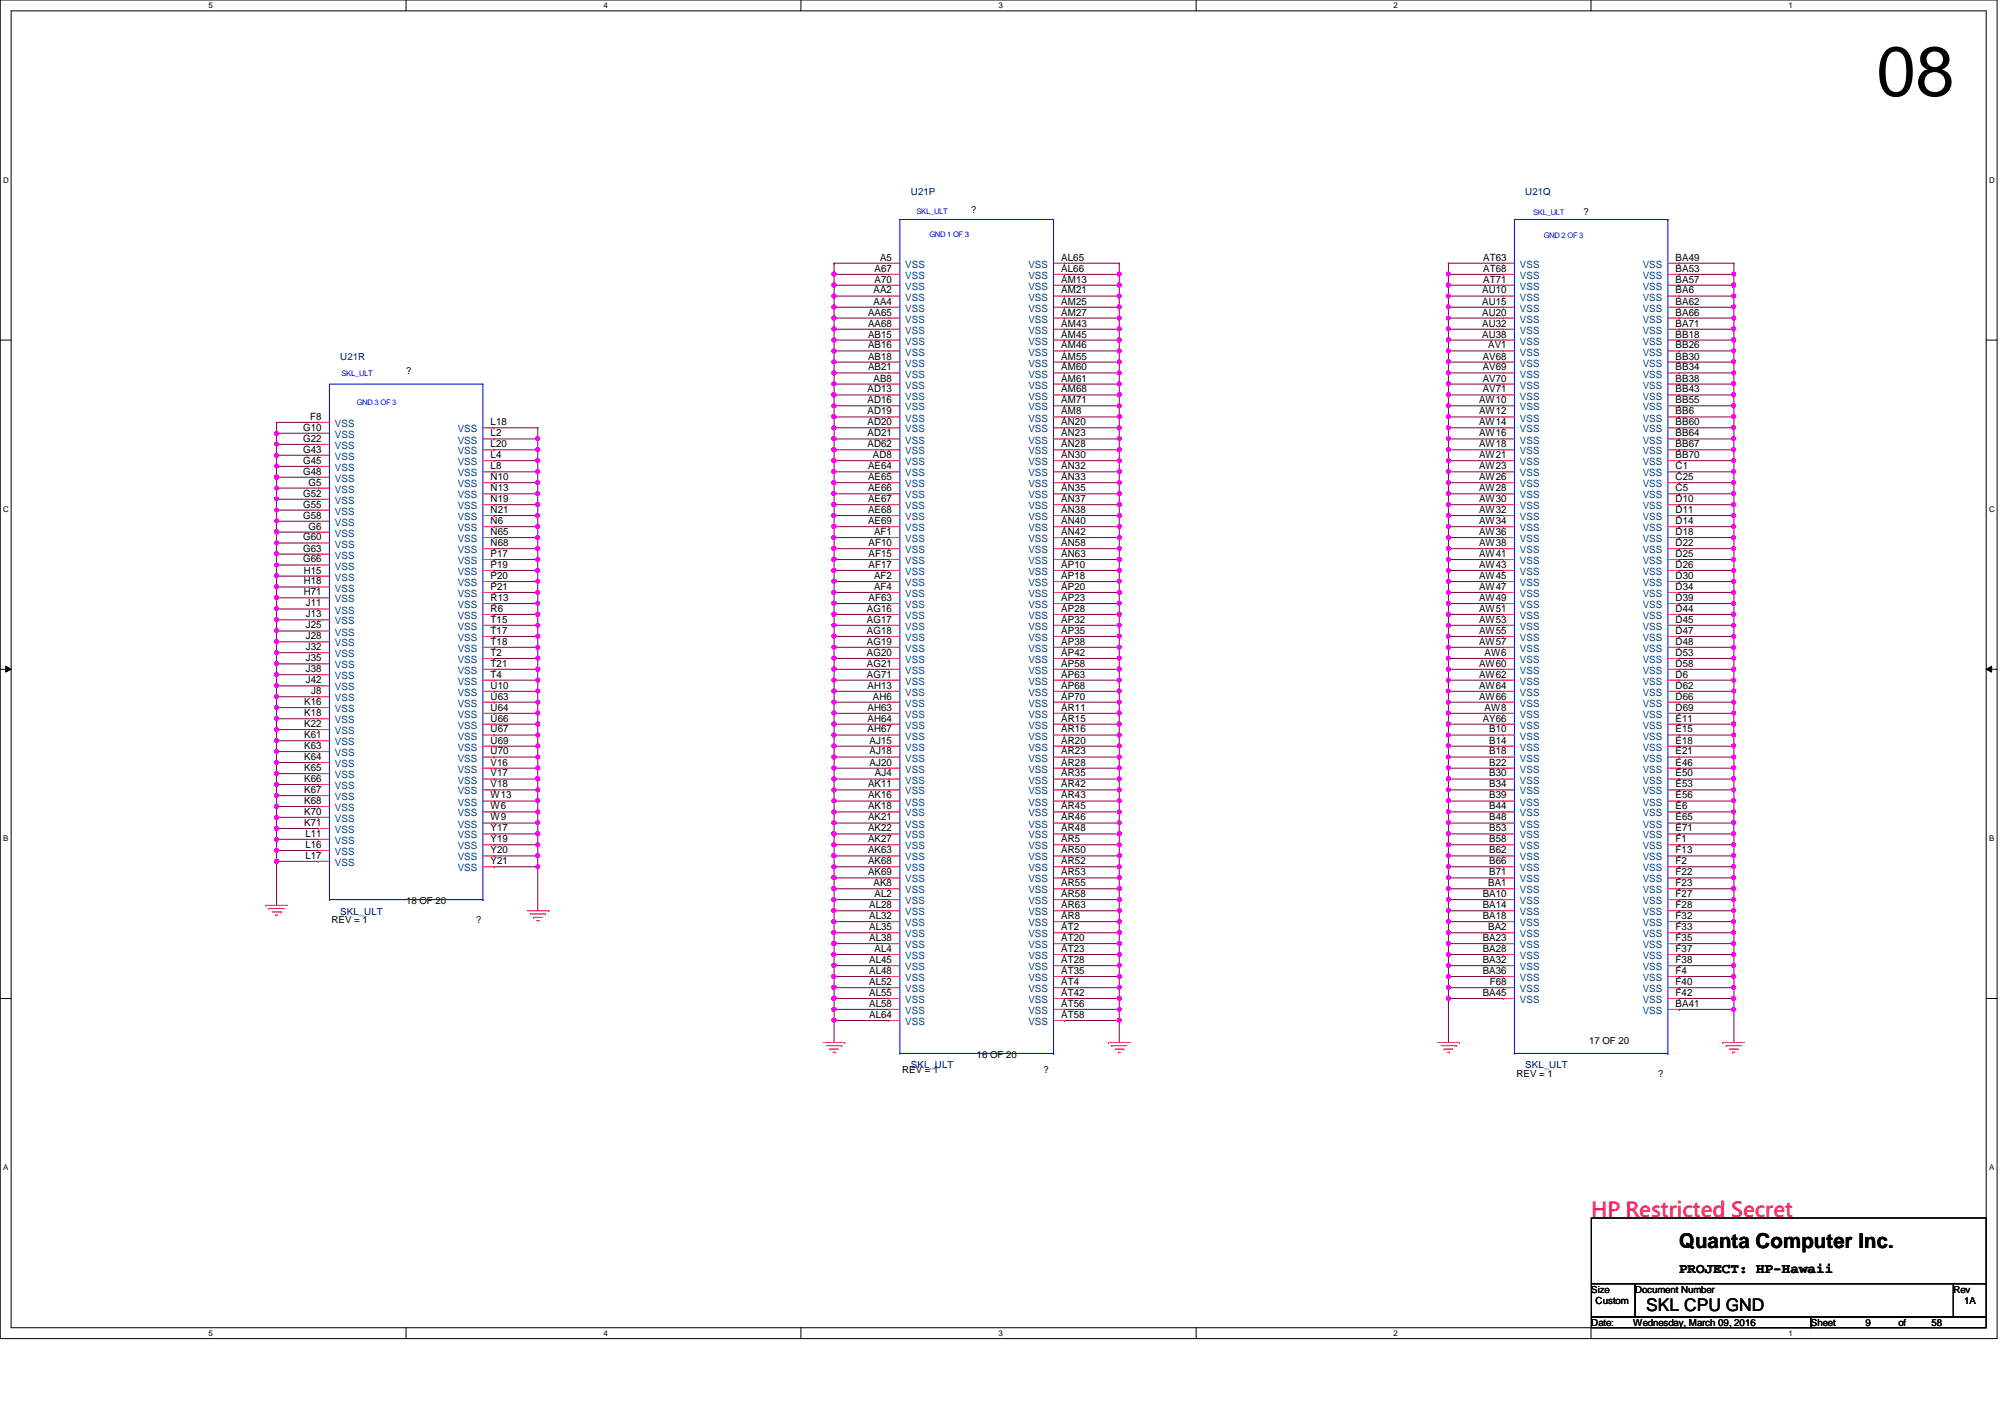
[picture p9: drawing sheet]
<svg xmlns="http://www.w3.org/2000/svg" width="297mm" height="210mm" viewBox="0 0 297 210" stroke-linecap="round" stroke-linejoin="round" font-family="sans-serif">
<defs><g id="words">
<text font-size="10.4" x="278" y="14.2">08</text>
<text font-size="3" fill="#f00" x="235.8" y="180.2">HP Restricted Secret</text>
<text font-size="3" x="248.7" y="184.9">Quanta Computer Inc.</text>
<text font-size="2.6" x="243.9" y="194.1">SKL CPU GND</text>
<text font-size="2.1" x="248.7" y="188.6">PROJECT: HP-Hawaii</text>
<g font-size="1.5">
<text x="129.6" y="40.3">A67</text>
<text x="129.6" y="41.9">A70</text>
<text x="130.4" y="38.6">A5</text>
<text x="157.2" y="38.6">AL65</text>
<text x="157.2" y="40.3">AL66</text>
<text x="157.2" y="41.9">AM13</text>
<text x="219.7" y="38.6">AT63</text>
<text x="219.7" y="40.3">AT68</text>
<text x="219.7" y="41.9">AT71</text>
<text x="248.2" y="38.6">BA49</text>
<text x="248.2" y="40.3">BA53</text>
<text x="248.2" y="41.9">BA57</text>
<text x="128.6" y="46.7">AA65</text>
<text x="129.4" y="43.5">AA2</text>
<text x="129.4" y="45.1">AA4</text>
<text x="157.2" y="43.5">AM21</text>
<text x="157.2" y="45.1">AM25</text>
<text x="157.2" y="46.7">AM27</text>
<text x="219.6" y="43.5">AU10</text>
<text x="219.6" y="45.1">AU15</text>
<text x="219.6" y="46.7">AU20</text>
<text x="248.2" y="43.5">BA6</text>
<text x="248.2" y="45.1">BA62</text>
<text x="248.2" y="46.7">BA66</text>
<text x="128.6" y="48.4">AA68</text>
<text x="128.6" y="50">AB15</text>
<text x="128.6" y="51.6">AB16</text>
<text x="128.6" y="53.3">AB18</text>
<text x="157.2" y="48.4">AM43</text>
<text x="157.2" y="50">AM45</text>
<text x="157.2" y="51.6">AM46</text>
<text x="157.2" y="53.3">AM55</text>
<text x="219.6" y="48.4">AU32</text>
<text x="219.6" y="50">AU38</text>
<text x="219.7" y="53.3">AV68</text>
<text x="220.5" y="51.6">AV1</text>
<text x="248.2" y="48.4">BA71</text>
<text x="248.2" y="50">BB18</text>
<text x="248.2" y="51.6">BB26</text>
<text x="248.2" y="53.3">BB30</text>
<text x="128.5" y="58.1">AD13</text>
<text x="128.5" y="59.7">AD16</text>
<text x="128.6" y="54.9">AB21</text>
<text x="129.4" y="56.5">AB8</text>
<text x="157.2" y="54.9">AM60</text>
<text x="157.2" y="56.5">AM61</text>
<text x="157.2" y="58.1">AM68</text>
<text x="157.2" y="59.7">AM71</text>
<text x="219.1" y="59.7">AW10</text>
<text x="219.7" y="54.9">AV69</text>
<text x="219.7" y="56.5">AV70</text>
<text x="219.7" y="58.1">AV71</text>
<text x="248.2" y="54.9">BB34</text>
<text x="248.2" y="56.5">BB38</text>
<text x="248.2" y="58.1">BB43</text>
<text x="248.2" y="59.7">BB55</text>
<text x="44.9" y="63.8">G10</text>
<text x="44.9" y="65.4">G22</text>
<text x="46" y="62.2">F8</text>
<text x="72.7" y="63">L18</text>
<text x="72.7" y="64.6">L2</text>
<text x="128.5" y="61.4">AD19</text>
<text x="128.5" y="63">AD20</text>
<text x="128.5" y="64.6">AD21</text>
<text x="157.2" y="61.4">AM8</text>
<text x="157.2" y="63">AN20</text>
<text x="157.2" y="64.6">AN23</text>
<text x="219.1" y="61.4">AW12</text>
<text x="219.1" y="63">AW14</text>
<text x="219.1" y="64.6">AW16</text>
<text x="248.2" y="61.4">BB6</text>
<text x="248.2" y="63">BB60</text>
<text x="248.2" y="64.6">BB64</text>
<text x="44.9" y="67.1">G43</text>
<text x="44.9" y="68.7">G45</text>
<text x="44.9" y="70.3">G48</text>
<text x="45.7" y="71.9">G5</text>
<text x="72.7" y="66.3">L20</text>
<text x="72.7" y="67.9">L4</text>
<text x="72.7" y="69.5">L8</text>
<text x="72.7" y="71.1">N10</text>
<text x="128.5" y="66.3">AD62</text>
<text x="128.6" y="69.5">AE64</text>
<text x="128.6" y="71.1">AE65</text>
<text x="129.3" y="67.9">AD8</text>
<text x="157.2" y="66.3">AN28</text>
<text x="157.2" y="67.9">AN30</text>
<text x="157.2" y="69.5">AN32</text>
<text x="157.2" y="71.1">AN33</text>
<text x="219.1" y="66.3">AW18</text>
<text x="219.1" y="67.9">AW21</text>
<text x="219.1" y="69.5">AW23</text>
<text x="219.1" y="71.1">AW26</text>
<text x="248.2" y="66.3">BB67</text>
<text x="248.2" y="67.9">BB70</text>
<text x="248.2" y="69.5">C1</text>
<text x="248.2" y="71.1">C25</text>
<text x="44.9" y="73.6">G52</text>
<text x="44.9" y="75.2">G55</text>
<text x="44.9" y="76.8">G58</text>
<text x="72.7" y="72.8">N13</text>
<text x="72.7" y="74.4">N19</text>
<text x="72.7" y="76">N21</text>
<text x="72.7" y="77.6">N6</text>
<text x="128.6" y="72.8">AE66</text>
<text x="128.6" y="74.4">AE67</text>
<text x="128.6" y="76">AE68</text>
<text x="128.6" y="77.6">AE69</text>
<text x="157.2" y="72.8">AN35</text>
<text x="157.2" y="74.4">AN37</text>
<text x="157.2" y="76">AN38</text>
<text x="157.2" y="77.6">AN40</text>
<text x="219.1" y="72.8">AW28</text>
<text x="219.1" y="74.4">AW30</text>
<text x="219.1" y="76">AW32</text>
<text x="219.1" y="77.6">AW34</text>
<text x="248.2" y="72.8">C5</text>
<text x="248.2" y="74.4">D10</text>
<text x="248.2" y="76">D11</text>
<text x="248.2" y="77.6">D14</text>
<text x="44.9" y="80.1">G60</text>
<text x="44.9" y="81.7">G63</text>
<text x="44.9" y="83.3">G66</text>
<text x="45.7" y="78.4">G6</text>
<text x="72.7" y="79.2">N65</text>
<text x="72.7" y="80.9">N68</text>
<text x="72.7" y="82.5">P17</text>
<text x="128.7" y="80.9">AF10</text>
<text x="128.7" y="82.5">AF15</text>
<text x="129.5" y="79.2">AF1</text>
<text x="157.2" y="79.2">AN42</text>
<text x="157.2" y="80.9">AN58</text>
<text x="157.2" y="82.5">AN63</text>
<text x="219.1" y="79.2">AW36</text>
<text x="219.1" y="80.9">AW38</text>
<text x="219.1" y="82.5">AW41</text>
<text x="248.2" y="79.2">D18</text>
<text x="248.2" y="80.9">D22</text>
<text x="248.2" y="82.5">D25</text>
<text x="45" y="85">H15</text>
<text x="45" y="86.6">H18</text>
<text x="45" y="88.2">H71</text>
<text x="45.3" y="89.8">J11</text>
<text x="72.7" y="84.1">P19</text>
<text x="72.7" y="85.8">P20</text>
<text x="72.7" y="87.4">P21</text>
<text x="72.7" y="89">R13</text>
<text x="128.7" y="84.1">AF17</text>
<text x="128.7" y="89">AF63</text>
<text x="129.5" y="85.8">AF2</text>
<text x="129.5" y="87.4">AF4</text>
<text x="157.2" y="84.1">AP10</text>
<text x="157.2" y="85.8">AP18</text>
<text x="157.2" y="87.4">AP20</text>
<text x="157.2" y="89">AP23</text>
<text x="219.1" y="84.1">AW43</text>
<text x="219.1" y="85.8">AW45</text>
<text x="219.1" y="87.4">AW47</text>
<text x="219.1" y="89">AW49</text>
<text x="248.2" y="84.1">D26</text>
<text x="248.2" y="85.8">D30</text>
<text x="248.2" y="87.4">D34</text>
<text x="248.2" y="89">D39</text>
<text x="45.3" y="91.4">J13</text>
<text x="45.3" y="93.1">J25</text>
<text x="45.3" y="94.7">J28</text>
<text x="72.7" y="90.6">R6</text>
<text x="72.7" y="92.2">T15</text>
<text x="72.7" y="93.9">T17</text>
<text x="72.7" y="95.5">T18</text>
<text x="128.4" y="90.6">AG16</text>
<text x="128.4" y="92.2">AG17</text>
<text x="128.4" y="93.9">AG18</text>
<text x="128.4" y="95.5">AG19</text>
<text x="157.2" y="90.6">AP28</text>
<text x="157.2" y="92.2">AP32</text>
<text x="157.2" y="93.9">AP35</text>
<text x="157.2" y="95.5">AP38</text>
<text x="219.1" y="90.6">AW51</text>
<text x="219.1" y="92.2">AW53</text>
<text x="219.1" y="93.9">AW55</text>
<text x="219.1" y="95.5">AW57</text>
<text x="248.2" y="90.6">D44</text>
<text x="248.2" y="92.2">D45</text>
<text x="248.2" y="93.9">D47</text>
<text x="248.2" y="95.5">D48</text>
<text x="45.3" y="96.3">J32</text>
<text x="45.3" y="98">J35</text>
<text x="45.3" y="99.6">J38</text>
<text x="45.3" y="101.2">J42</text>
<text x="72.7" y="97.2">T2</text>
<text x="72.7" y="98.8">T21</text>
<text x="72.7" y="100.4">T4</text>
<text x="128.4" y="97.2">AG20</text>
<text x="128.4" y="98.8">AG21</text>
<text x="128.4" y="100.4">AG71</text>
<text x="157.2" y="97.2">AP42</text>
<text x="157.2" y="98.8">AP58</text>
<text x="157.2" y="100.4">AP63</text>
<text x="219.1" y="98.8">AW60</text>
<text x="219.1" y="100.4">AW62</text>
<text x="219.9" y="97.2">AW6</text>
<text x="248.2" y="97.2">D53</text>
<text x="248.2" y="98.8">D58</text>
<text x="248.2" y="100.4">D6</text>
<text x="45.1" y="104.4">K16</text>
<text x="45.1" y="106.1">K18</text>
<text x="45.1" y="107.7">K22</text>
<text x="46.1" y="102.8">J8</text>
<text x="72.7" y="102">U10</text>
<text x="72.7" y="103.6">U63</text>
<text x="72.7" y="105.3">U64</text>
<text x="72.7" y="106.9">U66</text>
<text x="128.5" y="102">AH13</text>
<text x="128.5" y="105.3">AH63</text>
<text x="128.5" y="106.9">AH64</text>
<text x="129.3" y="103.6">AH6</text>
<text x="157.2" y="102">AP68</text>
<text x="157.2" y="103.6">AP70</text>
<text x="157.2" y="105.3">AR11</text>
<text x="157.2" y="106.9">AR15</text>
<text x="219.1" y="102">AW64</text>
<text x="219.1" y="103.6">AW66</text>
<text x="219.7" y="106.9">AY66</text>
<text x="219.9" y="105.3">AW8</text>
<text x="248.2" y="102">D62</text>
<text x="248.2" y="103.6">D66</text>
<text x="248.2" y="105.3">D69</text>
<text x="248.2" y="106.9">E11</text>
<text x="45.1" y="109.3">K61</text>
<text x="45.1" y="111">K63</text>
<text x="45.1" y="112.6">K64</text>
<text x="72.7" y="108.5">U67</text>
<text x="72.7" y="110.2">U69</text>
<text x="72.7" y="111.8">U70</text>
<text x="72.7" y="113.4">V16</text>
<text x="128.5" y="108.5">AH67</text>
<text x="128.8" y="110.2">AJ15</text>
<text x="128.8" y="111.8">AJ18</text>
<text x="128.8" y="113.4">AJ20</text>
<text x="157.2" y="108.5">AR16</text>
<text x="157.2" y="110.2">AR20</text>
<text x="157.2" y="111.8">AR23</text>
<text x="157.2" y="113.4">AR28</text>
<text x="220.6" y="108.5">B10</text>
<text x="220.6" y="110.2">B14</text>
<text x="220.6" y="111.8">B18</text>
<text x="220.6" y="113.4">B22</text>
<text x="248.2" y="108.5">E15</text>
<text x="248.2" y="110.2">E18</text>
<text x="248.2" y="111.8">E21</text>
<text x="248.2" y="113.4">E46</text>
<text x="45.1" y="114.2">K65</text>
<text x="45.1" y="115.8">K66</text>
<text x="45.1" y="117.5">K67</text>
<text x="45.1" y="119.1">K68</text>
<text x="72.7" y="115">V17</text>
<text x="72.7" y="116.6">V18</text>
<text x="72.7" y="118.3">W13</text>
<text x="72.7" y="119.9">W6</text>
<text x="128.6" y="116.6">AK11</text>
<text x="128.6" y="118.3">AK16</text>
<text x="128.6" y="119.9">AK18</text>
<text x="129.6" y="115">AJ4</text>
<text x="157.2" y="115">AR35</text>
<text x="157.2" y="116.6">AR42</text>
<text x="157.2" y="118.3">AR43</text>
<text x="157.2" y="119.9">AR45</text>
<text x="220.6" y="115">B30</text>
<text x="220.6" y="116.6">B34</text>
<text x="220.6" y="118.3">B39</text>
<text x="220.6" y="119.9">B44</text>
<text x="248.2" y="115">E50</text>
<text x="248.2" y="116.6">E53</text>
<text x="248.2" y="118.3">E56</text>
<text x="248.2" y="119.9">E6</text>
<text x="45.1" y="120.7">K70</text>
<text x="45.1" y="122.3">K71</text>
<text x="45.3" y="124">L11</text>
<text x="45.3" y="125.6">L16</text>
<text x="72.7" y="121.5">W9</text>
<text x="72.7" y="123.1">Y17</text>
<text x="72.7" y="124.8">Y19</text>
<text x="128.6" y="121.5">AK21</text>
<text x="128.6" y="123.1">AK22</text>
<text x="128.6" y="124.8">AK27</text>
<text x="157.2" y="121.5">AR46</text>
<text x="157.2" y="123.1">AR48</text>
<text x="157.2" y="124.8">AR5</text>
<text x="220.6" y="121.5">B48</text>
<text x="220.6" y="123.1">B53</text>
<text x="220.6" y="124.8">B58</text>
<text x="248.2" y="121.5">E65</text>
<text x="248.2" y="123.1">E71</text>
<text x="248.2" y="124.8">F1</text>
<text x="45.3" y="127.2">L17</text>
<text x="72.7" y="126.4">Y20</text>
<text x="72.7" y="128">Y21</text>
<text x="128.6" y="126.4">AK63</text>
<text x="128.6" y="128">AK68</text>
<text x="128.6" y="129.7">AK69</text>
<text x="129.4" y="131.3">AK8</text>
<text x="157.2" y="126.4">AR50</text>
<text x="157.2" y="128">AR52</text>
<text x="157.2" y="129.7">AR53</text>
<text x="157.2" y="131.3">AR55</text>
<text x="220.5" y="131.3">BA1</text>
<text x="220.6" y="126.4">B62</text>
<text x="220.6" y="128">B66</text>
<text x="220.6" y="129.7">B71</text>
<text x="248.2" y="126.4">F13</text>
<text x="248.2" y="128">F2</text>
<text x="248.2" y="129.7">F22</text>
<text x="248.2" y="131.3">F23</text>
<text x="128.8" y="134.5">AL28</text>
<text x="128.8" y="136.1">AL32</text>
<text x="128.8" y="137.8">AL35</text>
<text x="129.6" y="132.9">AL2</text>
<text x="157.2" y="132.9">AR58</text>
<text x="157.2" y="134.5">AR63</text>
<text x="157.2" y="136.1">AR8</text>
<text x="157.2" y="137.8">AT2</text>
<text x="219.7" y="132.9">BA10</text>
<text x="219.7" y="134.5">BA14</text>
<text x="219.7" y="136.1">BA18</text>
<text x="220.5" y="137.8">BA2</text>
<text x="248.2" y="132.9">F27</text>
<text x="248.2" y="134.5">F28</text>
<text x="248.2" y="136.1">F32</text>
<text x="248.2" y="137.8">F33</text>
<text x="128.8" y="139.4">AL38</text>
<text x="128.8" y="142.7">AL45</text>
<text x="129.6" y="141">AL4</text>
<text x="157.2" y="139.4">AT20</text>
<text x="157.2" y="141">AT23</text>
<text x="157.2" y="142.7">AT28</text>
<text x="219.7" y="139.4">BA23</text>
<text x="219.7" y="141">BA28</text>
<text x="219.7" y="142.7">BA32</text>
<text x="248.2" y="139.4">F35</text>
<text x="248.2" y="141">F37</text>
<text x="248.2" y="142.7">F38</text>
<text x="128.8" y="144.3">AL48</text>
<text x="128.8" y="145.9">AL52</text>
<text x="128.8" y="147.5">AL55</text>
<text x="128.8" y="149.1">AL58</text>
<text x="157.2" y="144.3">AT35</text>
<text x="157.2" y="145.9">AT4</text>
<text x="157.2" y="147.5">AT42</text>
<text x="157.2" y="149.1">AT56</text>
<text x="219.7" y="144.3">BA36</text>
<text x="219.7" y="147.5">BA45</text>
<text x="220.7" y="145.9">F68</text>
<text x="248.2" y="149.1">BA41</text>
<text x="248.2" y="144.3">F4</text>
<text x="248.2" y="145.9">F40</text>
<text x="248.2" y="147.5">F42</text>
<text x="128.8" y="150.8">AL64</text>
<text x="157.2" y="150.8">AT58</text>
</g>
<g font-size="1.5" fill="#004080">
<text x="134.1" y="39.7">VSS</text>
<text x="134.1" y="41.3">VSS</text>
<text x="152.4" y="39.7">VSS</text>
<text x="152.4" y="41.3">VSS</text>
<text x="225.2" y="39.7">VSS</text>
<text x="225.2" y="41.3">VSS</text>
<text x="243.4" y="39.7">VSS</text>
<text x="243.4" y="41.3">VSS</text>
<text x="134.1" y="42.9">VSS</text>
<text x="134.1" y="44.5">VSS</text>
<text x="134.1" y="46.2">VSS</text>
<text x="134.1" y="47.8">VSS</text>
<text x="152.4" y="42.9">VSS</text>
<text x="152.4" y="44.5">VSS</text>
<text x="152.4" y="46.2">VSS</text>
<text x="152.4" y="47.8">VSS</text>
<text x="225.2" y="42.9">VSS</text>
<text x="225.2" y="44.5">VSS</text>
<text x="225.2" y="46.2">VSS</text>
<text x="225.2" y="47.8">VSS</text>
<text x="243.4" y="42.9">VSS</text>
<text x="243.4" y="44.5">VSS</text>
<text x="243.4" y="46.2">VSS</text>
<text x="243.4" y="47.8">VSS</text>
<text x="134.1" y="49.4">VSS</text>
<text x="134.1" y="51.1">VSS</text>
<text x="134.1" y="52.7">VSS</text>
<text x="152.4" y="49.4">VSS</text>
<text x="152.4" y="51.1">VSS</text>
<text x="152.4" y="52.7">VSS</text>
<text x="225.2" y="49.4">VSS</text>
<text x="225.2" y="51.1">VSS</text>
<text x="225.2" y="52.7">VSS</text>
<text x="243.4" y="49.4">VSS</text>
<text x="243.4" y="51.1">VSS</text>
<text x="243.4" y="52.7">VSS</text>
<text x="134.1" y="54.3">VSS</text>
<text x="134.1" y="55.9">VSS</text>
<text x="134.1" y="57.6">VSS</text>
<text x="134.1" y="59.2">VSS</text>
<text x="152.4" y="54.3">VSS</text>
<text x="152.4" y="55.9">VSS</text>
<text x="152.4" y="57.6">VSS</text>
<text x="152.4" y="59.2">VSS</text>
<text x="225.2" y="54.3">VSS</text>
<text x="225.2" y="55.9">VSS</text>
<text x="225.2" y="57.6">VSS</text>
<text x="225.2" y="59.2">VSS</text>
<text x="243.4" y="54.3">VSS</text>
<text x="243.4" y="55.9">VSS</text>
<text x="243.4" y="57.6">VSS</text>
<text x="243.4" y="59.2">VSS</text>
<text x="49.6" y="63.2">VSS</text>
<text x="49.6" y="64.9">VSS</text>
<text x="67.8" y="64.1">VSS</text>
<text x="67.8" y="65.7">VSS</text>
<text x="134.1" y="60.8">VSS</text>
<text x="134.1" y="62.4">VSS</text>
<text x="134.1" y="64.1">VSS</text>
<text x="134.1" y="65.7">VSS</text>
<text x="152.4" y="60.8">VSS</text>
<text x="152.4" y="62.4">VSS</text>
<text x="152.4" y="64.1">VSS</text>
<text x="152.4" y="65.7">VSS</text>
<text x="225.2" y="60.8">VSS</text>
<text x="225.2" y="62.4">VSS</text>
<text x="225.2" y="64.1">VSS</text>
<text x="225.2" y="65.7">VSS</text>
<text x="243.4" y="60.8">VSS</text>
<text x="243.4" y="62.4">VSS</text>
<text x="243.4" y="64.1">VSS</text>
<text x="243.4" y="65.7">VSS</text>
<text x="49.6" y="66.5">VSS</text>
<text x="49.6" y="68.1">VSS</text>
<text x="49.6" y="69.8">VSS</text>
<text x="49.6" y="71.4">VSS</text>
<text x="67.8" y="67.3">VSS</text>
<text x="67.8" y="68.9">VSS</text>
<text x="67.8" y="70.6">VSS</text>
<text x="134.1" y="67.3">VSS</text>
<text x="134.1" y="68.9">VSS</text>
<text x="134.1" y="70.6">VSS</text>
<text x="152.4" y="67.3">VSS</text>
<text x="152.4" y="68.9">VSS</text>
<text x="152.4" y="70.6">VSS</text>
<text x="225.2" y="67.3">VSS</text>
<text x="225.2" y="68.9">VSS</text>
<text x="225.2" y="70.6">VSS</text>
<text x="243.4" y="67.3">VSS</text>
<text x="243.4" y="68.9">VSS</text>
<text x="243.4" y="70.6">VSS</text>
<text x="49.6" y="73">VSS</text>
<text x="49.6" y="74.6">VSS</text>
<text x="49.6" y="76.2">VSS</text>
<text x="49.6" y="77.9">VSS</text>
<text x="67.8" y="72.2">VSS</text>
<text x="67.8" y="73.8">VSS</text>
<text x="67.8" y="75.4">VSS</text>
<text x="67.8" y="77">VSS</text>
<text x="134.1" y="72.2">VSS</text>
<text x="134.1" y="73.8">VSS</text>
<text x="134.1" y="75.4">VSS</text>
<text x="134.1" y="77">VSS</text>
<text x="152.4" y="72.2">VSS</text>
<text x="152.4" y="73.8">VSS</text>
<text x="152.4" y="75.4">VSS</text>
<text x="152.4" y="77">VSS</text>
<text x="225.2" y="72.2">VSS</text>
<text x="225.2" y="73.8">VSS</text>
<text x="225.2" y="75.4">VSS</text>
<text x="225.2" y="77">VSS</text>
<text x="243.4" y="72.2">VSS</text>
<text x="243.4" y="73.8">VSS</text>
<text x="243.4" y="75.4">VSS</text>
<text x="243.4" y="77">VSS</text>
<text x="49.6" y="79.5">VSS</text>
<text x="49.6" y="81.1">VSS</text>
<text x="49.6" y="82.8">VSS</text>
<text x="67.8" y="78.7">VSS</text>
<text x="67.8" y="80.3">VSS</text>
<text x="67.8" y="82">VSS</text>
<text x="67.8" y="83.6">VSS</text>
<text x="134.1" y="78.7">VSS</text>
<text x="134.1" y="80.3">VSS</text>
<text x="134.1" y="82">VSS</text>
<text x="134.1" y="83.6">VSS</text>
<text x="152.4" y="78.7">VSS</text>
<text x="152.4" y="80.3">VSS</text>
<text x="152.4" y="82">VSS</text>
<text x="152.4" y="83.6">VSS</text>
<text x="225.2" y="78.7">VSS</text>
<text x="225.2" y="80.3">VSS</text>
<text x="225.2" y="82">VSS</text>
<text x="225.2" y="83.6">VSS</text>
<text x="243.4" y="78.7">VSS</text>
<text x="243.4" y="80.3">VSS</text>
<text x="243.4" y="82">VSS</text>
<text x="243.4" y="83.6">VSS</text>
<text x="49.6" y="84.4">VSS</text>
<text x="49.6" y="86">VSS</text>
<text x="49.6" y="87.6">VSS</text>
<text x="49.6" y="89.2">VSS</text>
<text x="67.8" y="85.2">VSS</text>
<text x="67.8" y="86.8">VSS</text>
<text x="67.8" y="88.4">VSS</text>
<text x="134.1" y="85.2">VSS</text>
<text x="134.1" y="86.8">VSS</text>
<text x="134.1" y="88.4">VSS</text>
<text x="152.4" y="85.2">VSS</text>
<text x="152.4" y="86.8">VSS</text>
<text x="152.4" y="88.4">VSS</text>
<text x="225.2" y="85.2">VSS</text>
<text x="225.2" y="86.8">VSS</text>
<text x="225.2" y="88.4">VSS</text>
<text x="243.4" y="85.2">VSS</text>
<text x="243.4" y="86.8">VSS</text>
<text x="243.4" y="88.4">VSS</text>
<text x="49.6" y="90.9">VSS</text>
<text x="49.6" y="92.5">VSS</text>
<text x="49.6" y="94.1">VSS</text>
<text x="49.6" y="95.8">VSS</text>
<text x="67.8" y="90.1">VSS</text>
<text x="67.8" y="91.7">VSS</text>
<text x="67.8" y="93.3">VSS</text>
<text x="67.8" y="95">VSS</text>
<text x="134.1" y="90.1">VSS</text>
<text x="134.1" y="91.7">VSS</text>
<text x="134.1" y="93.3">VSS</text>
<text x="134.1" y="95">VSS</text>
<text x="152.4" y="90.1">VSS</text>
<text x="152.4" y="91.7">VSS</text>
<text x="152.4" y="93.3">VSS</text>
<text x="152.4" y="95">VSS</text>
<text x="225.2" y="90.1">VSS</text>
<text x="225.2" y="91.7">VSS</text>
<text x="225.2" y="93.3">VSS</text>
<text x="225.2" y="95">VSS</text>
<text x="243.4" y="90.1">VSS</text>
<text x="243.4" y="91.7">VSS</text>
<text x="243.4" y="93.3">VSS</text>
<text x="243.4" y="95">VSS</text>
<text x="49.6" y="97.4">VSS</text>
<text x="49.6" y="99">VSS</text>
<text x="49.6" y="100.6">VSS</text>
<text x="67.8" y="96.6">VSS</text>
<text x="67.8" y="98.2">VSS</text>
<text x="67.8" y="99.8">VSS</text>
<text x="67.8" y="101.4">VSS</text>
<text x="134.1" y="96.6">VSS</text>
<text x="134.1" y="98.2">VSS</text>
<text x="134.1" y="99.8">VSS</text>
<text x="134.1" y="101.4">VSS</text>
<text x="152.4" y="96.6">VSS</text>
<text x="152.4" y="98.2">VSS</text>
<text x="152.4" y="99.8">VSS</text>
<text x="152.4" y="101.4">VSS</text>
<text x="225.2" y="96.6">VSS</text>
<text x="225.2" y="98.2">VSS</text>
<text x="225.2" y="99.8">VSS</text>
<text x="225.2" y="101.4">VSS</text>
<text x="243.4" y="96.6">VSS</text>
<text x="243.4" y="98.2">VSS</text>
<text x="243.4" y="99.8">VSS</text>
<text x="243.4" y="101.4">VSS</text>
<text x="49.6" y="102.3">VSS</text>
<text x="49.6" y="103.9">VSS</text>
<text x="49.6" y="105.5">VSS</text>
<text x="49.6" y="107.1">VSS</text>
<text x="67.8" y="103.1">VSS</text>
<text x="67.8" y="104.7">VSS</text>
<text x="67.8" y="106.3">VSS</text>
<text x="67.8" y="107.9">VSS</text>
<text x="134.1" y="103.1">VSS</text>
<text x="134.1" y="104.7">VSS</text>
<text x="134.1" y="106.3">VSS</text>
<text x="134.1" y="107.9">VSS</text>
<text x="152.4" y="103.1">VSS</text>
<text x="152.4" y="104.7">VSS</text>
<text x="152.4" y="106.3">VSS</text>
<text x="152.4" y="107.9">VSS</text>
<text x="225.2" y="103.1">VSS</text>
<text x="225.2" y="104.7">VSS</text>
<text x="225.2" y="106.3">VSS</text>
<text x="225.2" y="107.9">VSS</text>
<text x="243.4" y="103.1">VSS</text>
<text x="243.4" y="104.7">VSS</text>
<text x="243.4" y="106.3">VSS</text>
<text x="243.4" y="107.9">VSS</text>
<text x="49.6" y="108.8">VSS</text>
<text x="49.6" y="110.4">VSS</text>
<text x="49.6" y="112">VSS</text>
<text x="49.6" y="113.6">VSS</text>
<text x="67.8" y="109.6">VSS</text>
<text x="67.8" y="111.2">VSS</text>
<text x="67.8" y="112.8">VSS</text>
<text x="134.1" y="109.6">VSS</text>
<text x="134.1" y="111.2">VSS</text>
<text x="134.1" y="112.8">VSS</text>
<text x="152.4" y="109.6">VSS</text>
<text x="152.4" y="111.2">VSS</text>
<text x="152.4" y="112.8">VSS</text>
<text x="225.2" y="109.6">VSS</text>
<text x="225.2" y="111.2">VSS</text>
<text x="225.2" y="112.8">VSS</text>
<text x="243.4" y="109.6">VSS</text>
<text x="243.4" y="111.2">VSS</text>
<text x="243.4" y="112.8">VSS</text>
<text x="49.6" y="115.3">VSS</text>
<text x="49.6" y="116.9">VSS</text>
<text x="49.6" y="118.5">VSS</text>
<text x="67.8" y="114.5">VSS</text>
<text x="67.8" y="116.1">VSS</text>
<text x="67.8" y="117.7">VSS</text>
<text x="67.8" y="119.3">VSS</text>
<text x="134.1" y="114.5">VSS</text>
<text x="134.1" y="116.1">VSS</text>
<text x="134.1" y="117.7">VSS</text>
<text x="134.1" y="119.3">VSS</text>
<text x="152.4" y="114.5">VSS</text>
<text x="152.4" y="116.1">VSS</text>
<text x="152.4" y="117.7">VSS</text>
<text x="152.4" y="119.3">VSS</text>
<text x="225.2" y="114.5">VSS</text>
<text x="225.2" y="116.1">VSS</text>
<text x="225.2" y="117.7">VSS</text>
<text x="225.2" y="119.3">VSS</text>
<text x="243.4" y="114.5">VSS</text>
<text x="243.4" y="116.1">VSS</text>
<text x="243.4" y="117.7">VSS</text>
<text x="243.4" y="119.3">VSS</text>
<text x="49.6" y="120.1">VSS</text>
<text x="49.6" y="121.8">VSS</text>
<text x="49.6" y="123.4">VSS</text>
<text x="49.6" y="125">VSS</text>
<text x="67.8" y="120.9">VSS</text>
<text x="67.8" y="122.6">VSS</text>
<text x="67.8" y="124.2">VSS</text>
<text x="67.8" y="125.8">VSS</text>
<text x="134.1" y="120.9">VSS</text>
<text x="134.1" y="122.6">VSS</text>
<text x="134.1" y="124.2">VSS</text>
<text x="134.1" y="125.8">VSS</text>
<text x="152.4" y="120.9">VSS</text>
<text x="152.4" y="122.6">VSS</text>
<text x="152.4" y="124.2">VSS</text>
<text x="152.4" y="125.8">VSS</text>
<text x="225.2" y="120.9">VSS</text>
<text x="225.2" y="122.6">VSS</text>
<text x="225.2" y="124.2">VSS</text>
<text x="225.2" y="125.8">VSS</text>
<text x="243.4" y="120.9">VSS</text>
<text x="243.4" y="122.6">VSS</text>
<text x="243.4" y="124.2">VSS</text>
<text x="243.4" y="125.8">VSS</text>
<text x="49.6" y="126.7">VSS</text>
<text x="49.6" y="128.3">VSS</text>
<text x="67.8" y="127.5">VSS</text>
<text x="67.8" y="129.1">VSS</text>
<text x="134.1" y="127.5">VSS</text>
<text x="134.1" y="129.1">VSS</text>
<text x="134.1" y="130.7">VSS</text>
<text x="152.4" y="127.5">VSS</text>
<text x="152.4" y="129.1">VSS</text>
<text x="152.4" y="130.7">VSS</text>
<text x="225.2" y="127.5">VSS</text>
<text x="225.2" y="129.1">VSS</text>
<text x="225.2" y="130.7">VSS</text>
<text x="243.4" y="127.5">VSS</text>
<text x="243.4" y="129.1">VSS</text>
<text x="243.4" y="130.7">VSS</text>
<text x="134.1" y="132.3">VSS</text>
<text x="134.1" y="133.9">VSS</text>
<text x="134.1" y="135.6">VSS</text>
<text x="134.1" y="137.2">VSS</text>
<text x="152.4" y="132.3">VSS</text>
<text x="152.4" y="133.9">VSS</text>
<text x="152.4" y="135.6">VSS</text>
<text x="152.4" y="137.2">VSS</text>
<text x="225.2" y="132.3">VSS</text>
<text x="225.2" y="133.9">VSS</text>
<text x="225.2" y="135.6">VSS</text>
<text x="225.2" y="137.2">VSS</text>
<text x="243.4" y="132.3">VSS</text>
<text x="243.4" y="133.9">VSS</text>
<text x="243.4" y="135.6">VSS</text>
<text x="243.4" y="137.2">VSS</text>
<text x="134.1" y="138.9">VSS</text>
<text x="134.1" y="140.5">VSS</text>
<text x="134.1" y="142.1">VSS</text>
<text x="134.1" y="143.7">VSS</text>
<text x="152.4" y="138.9">VSS</text>
<text x="152.4" y="140.5">VSS</text>
<text x="152.4" y="142.1">VSS</text>
<text x="152.4" y="143.7">VSS</text>
<text x="225.2" y="138.9">VSS</text>
<text x="225.2" y="140.5">VSS</text>
<text x="225.2" y="142.1">VSS</text>
<text x="225.2" y="143.7">VSS</text>
<text x="243.4" y="138.9">VSS</text>
<text x="243.4" y="140.5">VSS</text>
<text x="243.4" y="142.1">VSS</text>
<text x="243.4" y="143.7">VSS</text>
<text x="134.1" y="145.3">VSS</text>
<text x="134.1" y="147">VSS</text>
<text x="134.1" y="148.6">VSS</text>
<text x="152.4" y="145.3">VSS</text>
<text x="152.4" y="147">VSS</text>
<text x="152.4" y="148.6">VSS</text>
<text x="225.2" y="145.3">VSS</text>
<text x="225.2" y="148.6">VSS</text>
<text x="225.2" y="147">VSS</text>
<text x="243.4" y="145.3">VSS</text>
<text x="243.4" y="147">VSS</text>
<text x="243.4" y="148.6">VSS</text>
<text x="134.1" y="150.2">VSS</text>
<text x="134.1" y="151.8">VSS</text>
<text x="152.4" y="150.2">VSS</text>
<text x="152.4" y="151.8">VSS</text>
<text x="243.4" y="150.2">VSS</text>
</g>
<g font-size="1.4" fill="#000080">
<text x="135" y="29">U21P</text>
<text x="226" y="29">U21Q</text>
<text x="50.4" y="53.3">U21R</text>
<text x="50.4" y="135.5">SKL_ULT</text>
<text x="135" y="158.2">SKL_ULT</text>
<text x="226" y="158.2">SKL_ULT</text>
</g>
<g font-size="1.4">
<text x="143.9" y="31.6">?</text>
<text x="234.6" y="31.9">?</text>
<text x="60.2" y="55.5">?</text>
<text x="49.1" y="136.7">REV = 1</text>
<text x="60.2" y="134">18 OF 20</text>
<text x="70.6" y="136.7">?</text>
<text x="235.4" y="154.6">17 OF 20</text>
<text x="133.6" y="159">REV = 1</text>
<text x="144.7" y="156.8">16 OF 20</text>
<text x="154.6" y="159">?</text>
<text x="224.7" y="159.5">REV = 1</text>
<text x="245.7" y="159.5">?</text>
<text x="235.8" y="191.5">Size</text>
<text x="242.2" y="191.5">Document Number</text>
<text x="289.4" y="191.5">Rev</text>
<text x="235.8" y="196.4">Date:</text>
<text x="236.4" y="193.2">Custom</text>
<text x="241.9" y="196.4">Wednesday, March 09, 2016</text>
<text x="268.3" y="196.4">Sheet</text>
<text x="276.4" y="196.4">9</text>
<text x="281.3" y="196.4">of</text>
<text x="286.1" y="196.4">58</text>
<text x="291" y="193.2">1A</text>
</g>
<g font-size="1.2">
<text x="30.9" y="1.2">5</text>
<text x="89.4" y="1.2">4</text>
<text x="147.9" y="1.2">3</text>
<text x="206.5" y="1.2">2</text>
<text x="265" y="1.2">1</text>
<text x=".5" y="27.1">D</text>
<text x="294.7" y="27.1">D</text>
<text x=".5" y="75.8">C</text>
<text x="294.7" y="75.8">C</text>
<text x=".5" y="124.6">B</text>
<text x="294.7" y="124.6">B</text>
<text x=".5" y="173.4">A</text>
<text x="294.7" y="173.4">A</text>
<text x="30.9" y="197.9">5</text>
<text x="89.4" y="197.9">4</text>
<text x="147.9" y="197.9">3</text>
<text x="206.5" y="197.9">2</text>
<text x="265" y="197.9">1</text>
</g>
<g font-size="1.1" fill="#00f">
<text x="135.8" y="31.7">SKL_ULT</text>
<text x="137.7" y="35.1">GND 1 OF 3</text>
<text x="227.1" y="31.8">SKL_ULT</text>
<text x="228.7" y="35.3">GND 2 OF 3</text>
<text x="50.6" y="55.8">SKL_ULT</text>
<text x="52.9" y="60">GND 3 OF 3</text>
</g>
</g></defs>
<path d="M0 0h295.9v198.3h-295.9zM1.6 1.6h292.7v195.1h-292.7z" fill="none" stroke="#000" stroke-width=".15"/>
<g fill="#fff">
<path d="M30.9 .2h.6v1.3h-.6z"/>
<path d="M30.9 196.8h.6v1.4h-.6z"/>
</g>
<path d="M60.2 0v1.6M60.2 196.7v1.6" fill="none" stroke="#000" stroke-width=".15"/>
<g fill="#fff">
<path d="M89.4 .2h.6v1.3h-.6z"/>
<path d="M89.4 196.8h.6v1.4h-.6z"/>
</g>
<path d="M118.7 0v1.6M118.7 196.7v1.6" fill="none" stroke="#000" stroke-width=".15"/>
<g fill="#fff">
<path d="M147.9 .2h.6v1.3h-.6z"/>
<path d="M147.9 196.8h.6v1.4h-.6z"/>
</g>
<path d="M177.2 0v1.6M177.2 196.7v1.6" fill="none" stroke="#000" stroke-width=".15"/>
<g fill="#fff">
<path d="M206.5 .2h.5v1.3h-.5z"/>
<path d="M206.5 196.8h.5v1.4h-.5z"/>
</g>
<path d="M235.7 0v1.6M235.7 196.7v1.6" fill="none" stroke="#000" stroke-width=".15"/>
<g fill="#fff">
<path d="M265 .2h.6v1.3h-.6z"/>
<path d="M265 196.8h.6v1.4h-.6z"/>
<path d="M.5 26h.8v1.3h-.8z"/>
<path d="M294.7 26h.8v1.3h-.8z"/>
<path d="M.5 74.8h.8v1.3h-.8z"/>
<path d="M294.7 74.8h.8v1.3h-.8z"/>
</g>
<path d="M0 50.4h1.6M294.3 50.4h1.6" fill="none" stroke="#000" stroke-width=".15"/>
<g fill="#fff">
<path d="M.5 123.5h.7v1.3h-.7z"/>
<path d="M294.7 123.5h.7v1.3h-.7z"/>
</g>
<path d="M0 99.1h1.6M.8 98.7l.8 .4-.8 .5zM294.3 99.1l.8-.4v.9zM294.3 99.1h1.6" fill="none" stroke="#000" stroke-width=".15"/>
<path d="M.8 98.7l.8 .4-.8 .5zM294.3 99.1l.8-.4v.9z" fill="#000"/>
<g fill="#fff">
<path d="M.5 172.3h.7v1.3h-.7z"/>
<path d="M294.7 172.3h.7v1.3h-.7z"/>
</g>
<path d="M0 147.9h1.6M294.3 147.9h1.6" fill="none" stroke="#000" stroke-width=".15"/>
<path d="M123.6 144.7h.1M123.6 144.7h8.1" fill="none" stroke="#800040" stroke-width=".15"/>
<circle cx="123.6" cy="144.6" r=".31" fill="#f0f"/>
<circle cx="123.6" cy="144.6" r=".31" fill="none" stroke="#f0f" stroke-width=".15"/>
<path d="M123.6 143h.1M123.6 143v1.7M157.7 147.9h.1M157.7 147.9h8.1" fill="none" stroke="#800040" stroke-width=".15"/>
<circle cx="165.8" cy="147.9" r=".31" fill="#f0f"/>
<circle cx="165.8" cy="147.9" r=".31" fill="none" stroke="#f0f" stroke-width=".15"/>
<path d="M123.6 146.3h.1M123.6 146.3h8.1M165.8 146.3h.1M165.8 146.3v1.6" fill="none" stroke="#800040" stroke-width=".15"/>
<circle cx="123.6" cy="146.3" r=".31" fill="#f0f"/>
<circle cx="123.6" cy="146.3" r=".31" fill="none" stroke="#f0f" stroke-width=".15"/>
<path d="M123.6 144.7h.1M123.6 144.7v1.6M157.7 149.5h.1M157.7 143h.1M157.7 143h8.1M165.8 147.9h.1M165.8 147.9v1.6h-8.1" fill="none" stroke="#800040" stroke-width=".15"/>
<circle cx="165.8" cy="143" r=".3" fill="#f0f"/>
<circle cx="165.8" cy="143" r=".3" fill="none" stroke="#f0f" stroke-width=".15"/>
<path d="M123.6 147.9h.1M123.6 147.9h8.1M165.8 141.4h.1M165.8 141.4v1.6" fill="none" stroke="#800040" stroke-width=".15"/>
<circle cx="123.5" cy="147.9" r=".32" fill="#f0f"/>
<circle cx="123.5" cy="147.9" r=".32" fill="none" stroke="#f0f" stroke-width=".15"/>
<path d="M123.6 146.3h.1M123.6 146.3v1.6M248.7 147.9h.1M248.7 149.5h.1M248.7 147.9h8.2M256.9 146.3h.1M256.9 147.9h.1M256.9 146.3v3.2h-8.2" fill="none" stroke="#800040" stroke-width=".15"/>
<circle cx="256.8" cy="147.9" r=".31" fill="#f0f"/>
<circle cx="256.8" cy="147.9" r=".31" fill="none" stroke="#f0f" stroke-width=".15"/>
<path d="M248.7 143h.1M248.7 143h8.2" fill="none" stroke="#800040" stroke-width=".15"/>
<circle cx="256.8" cy="143" r=".3" fill="#f0f"/>
<circle cx="256.8" cy="143" r=".3" fill="none" stroke="#f0f" stroke-width=".15"/>
<path d="M256.9 141.4h.1M256.9 149.5h.1M256.9 141.4v1.6M256.9 149.5v4.9" fill="none" stroke="#800040" stroke-width=".15"/>
<circle cx="256.8" cy="149.5" r=".3" fill="#f0f"/>
<circle cx="256.8" cy="149.5" r=".3" fill="none" stroke="#f0f" stroke-width=".15"/>
<path d="M248.7 144.7h.1M248.7 144.7h8.2" fill="none" stroke="#800040" stroke-width=".15"/>
<circle cx="256.8" cy="144.6" r=".3" fill="#f0f"/>
<circle cx="256.8" cy="144.6" r=".3" fill="none" stroke="#f0f" stroke-width=".15"/>
<path d="M256.9 47.1h.1M256.9 47.1v1.7M256.9 115.4h.1M256.9 115.4v1.6M256.9 143h.1M256.9 143v1.7" fill="none" stroke="#800040" stroke-width=".15"/>
<circle cx="256.8" cy="48.7" r=".3" fill="#f0f"/>
<circle cx="256.8" cy="48.7" r=".3" fill="none" stroke="#f0f" stroke-width=".15"/>
<circle cx="256.8" cy="47.1" r=".3" fill="#f0f"/>
<circle cx="256.8" cy="47.1" r=".3" fill="none" stroke="#f0f" stroke-width=".15"/>
<path d="M256.9 79.6h.1M256.9 79.6v1.7" fill="none" stroke="#800040" stroke-width=".15"/>
<circle cx="256.8" cy="81.2" r=".3" fill="#f0f"/>
<circle cx="256.8" cy="81.2" r=".3" fill="none" stroke="#f0f" stroke-width=".15"/>
<path d="M256.9 63.4h.1M256.9 63.4v1.6" fill="none" stroke="#800040" stroke-width=".15"/>
<circle cx="256.8" cy="65" r=".3" fill="#f0f"/>
<circle cx="256.8" cy="65" r=".3" fill="none" stroke="#f0f" stroke-width=".15"/>
<circle cx="256.8" cy="63.4" r=".3" fill="#f0f"/>
<circle cx="256.8" cy="63.4" r=".3" fill="none" stroke="#f0f" stroke-width=".15"/>
<path d="M256.9 65h.1M256.9 65v1.6M256.9 95.9h.1M256.9 95.9v1.6" fill="none" stroke="#800040" stroke-width=".15"/>
<circle cx="256.8" cy="66.6" r=".31" fill="#f0f"/>
<circle cx="256.8" cy="66.6" r=".31" fill="none" stroke="#f0f" stroke-width=".15"/>
<path d="M256.9 50.4h.1M256.9 50.4v1.6M256.9 60.1h.1M256.9 60.1v1.7" fill="none" stroke="#800040" stroke-width=".15"/>
<circle cx="256.8" cy="52" r=".3" fill="#f0f"/>
<circle cx="256.8" cy="52" r=".3" fill="none" stroke="#f0f" stroke-width=".15"/>
<circle cx="256.8" cy="50.4" r=".31" fill="#f0f"/>
<circle cx="256.8" cy="50.4" r=".31" fill="none" stroke="#f0f" stroke-width=".15"/>
<path d="M256.9 69.9h.1M256.9 69.9v1.6M256.9 92.6h.1M256.9 92.6v1.7M256.9 118.7h.1M256.9 118.7v1.6M256.9 126.8h.1M256.9 123.5h.1M256.9 123.5v1.6M256.9 126.8v1.6" fill="none" stroke="#800040" stroke-width=".15"/>
<circle cx="256.8" cy="118.6" r=".3" fill="#f0f"/>
<circle cx="256.8" cy="118.6" r=".3" fill="none" stroke="#f0f" stroke-width=".15"/>
<path d="M256.9 43.9h.1M256.9 43.9v1.6M256.9 76.4h.1M256.9 76.4v1.6M256.9 82.9h.1M256.9 82.9v1.6M256.9 107.3h.1M256.9 107.3v1.6M256.9 130h.1M256.9 130v1.7" fill="none" stroke="#800040" stroke-width=".15"/>
<circle cx="256.8" cy="131.6" r=".31" fill="#f0f"/>
<circle cx="256.8" cy="131.6" r=".31" fill="none" stroke="#f0f" stroke-width=".15"/>
<path d="M256.9 100.8h.1M256.9 100.8v1.6M256.9 136.5h.1M256.9 136.5v1.7" fill="none" stroke="#800040" stroke-width=".15"/>
<circle cx="256.8" cy="138.1" r=".3" fill="#f0f"/>
<circle cx="256.8" cy="138.1" r=".3" fill="none" stroke="#f0f" stroke-width=".15"/>
<circle cx="256.8" cy="136.5" r=".3" fill="#f0f"/>
<circle cx="256.8" cy="136.5" r=".3" fill="none" stroke="#f0f" stroke-width=".15"/>
<path d="M256.9 87.8h.1M256.9 87.8v1.6" fill="none" stroke="#800040" stroke-width=".15"/>
<circle cx="256.8" cy="89.4" r=".3" fill="#f0f"/>
<circle cx="256.8" cy="89.4" r=".3" fill="none" stroke="#f0f" stroke-width=".15"/>
<circle cx="256.8" cy="87.8" r=".3" fill="#f0f"/>
<circle cx="256.8" cy="87.8" r=".3" fill="none" stroke="#f0f" stroke-width=".15"/>
<path d="M256.9 112.1h.1M256.9 112.1v1.7" fill="none" stroke="#800040" stroke-width=".15"/>
<circle cx="256.8" cy="113.7" r=".3" fill="#f0f"/>
<circle cx="256.8" cy="113.7" r=".3" fill="none" stroke="#f0f" stroke-width=".15"/>
<circle cx="256.8" cy="112.1" r=".3" fill="#f0f"/>
<circle cx="256.8" cy="112.1" r=".3" fill="none" stroke="#f0f" stroke-width=".15"/>
<path d="M248.7 120.3h.1M248.7 120.3h8.2" fill="none" stroke="#800040" stroke-width=".15"/>
<circle cx="256.8" cy="120.3" r=".3" fill="#f0f"/>
<circle cx="256.8" cy="120.3" r=".3" fill="none" stroke="#f0f" stroke-width=".15"/>
<path d="M248.7 50.4h.1M248.7 52h.1M248.7 53.6h.1M248.7 55.2h.1M248.7 56.9h.1M248.7 58.5h.1M248.7 50.4h8.2M248.7 52h8.2M248.7 53.6h8.2M248.7 55.2h8.2M248.7 56.9h8.2M248.7 58.5h8.2" fill="none" stroke="#800040" stroke-width=".15"/>
<circle cx="256.8" cy="58.5" r=".31" fill="#f0f"/>
<circle cx="256.8" cy="58.5" r=".31" fill="none" stroke="#f0f" stroke-width=".15"/>
<path d="M248.7 60.1h.1M248.7 60.1h8.2" fill="none" stroke="#800040" stroke-width=".15"/>
<circle cx="256.8" cy="60.1" r=".3" fill="#f0f"/>
<circle cx="256.8" cy="60.1" r=".3" fill="none" stroke="#f0f" stroke-width=".15"/>
<g fill="none" stroke="#800040" stroke-width=".15">
<path d="M248.7 61.8h.1M248.7 63.4h.1M248.7 65h.1M248.7 66.6h.1M248.7 68.2h.1M248.7 69.9h.1M248.7 71.5h.1M248.7 61.8h8.2M248.7 63.4h8.2M248.7 65h8.2M248.7 66.6h8.2M248.7 68.2h8.2"/>
<path d="M248.7 69.9h8.2M248.7 71.5h8.2"/>
</g>
<circle cx="256.8" cy="71.5" r=".3" fill="#f0f"/>
<circle cx="256.8" cy="71.5" r=".3" fill="none" stroke="#f0f" stroke-width=".15"/>
<path d="M248.7 73.2h.1M248.7 73.2h8.2" fill="none" stroke="#800040" stroke-width=".15"/>
<circle cx="256.8" cy="73.1" r=".3" fill="#f0f"/>
<circle cx="256.8" cy="73.1" r=".3" fill="none" stroke="#f0f" stroke-width=".15"/>
<path d="M248.7 74.8h.1M248.7 76.4h.1M248.7 78h.1M248.7 74.8h8.2M248.7 76.4h8.2M248.7 78h8.2" fill="none" stroke="#800040" stroke-width=".15"/>
<circle cx="256.8" cy="78" r=".3" fill="#f0f"/>
<circle cx="256.8" cy="78" r=".3" fill="none" stroke="#f0f" stroke-width=".15"/>
<path d="M248.7 79.6h.1M248.7 79.6h8.2" fill="none" stroke="#800040" stroke-width=".15"/>
<circle cx="256.8" cy="79.6" r=".3" fill="#f0f"/>
<circle cx="256.8" cy="79.6" r=".3" fill="none" stroke="#f0f" stroke-width=".15"/>
<path d="M248.7 39h.1M248.7 39h8.2M248.7 40.6h.1M248.7 40.6h8.2M248.7 81.3h.1M248.7 82.9h.1M248.7 81.3h8.2M248.7 82.9h8.2" fill="none" stroke="#800040" stroke-width=".15"/>
<circle cx="256.8" cy="40.6" r=".3" fill="#f0f"/>
<circle cx="256.8" cy="40.6" r=".3" fill="none" stroke="#f0f" stroke-width=".15"/>
<g fill="none" stroke="#800040" stroke-width=".15">
<path d="M248.7 42.2h.1M248.7 43.9h.1M248.7 45.5h.1M248.7 47.1h.1M248.7 48.8h.1M248.7 42.2h8.2M248.7 43.9h8.2M248.7 45.5h8.2M248.7 47.1h8.2M248.7 48.8h8.2M248.7 95.9h.1M248.7 97.5h.1"/>
<path d="M248.7 99.1h.1M248.7 95.9h8.2M248.7 97.5h8.2M248.7 99.1h8.2M248.7 100.8h.1M248.7 102.4h.1M248.7 104h.1M248.7 105.7h.1M248.7 107.3h.1M248.7 108.9h.1M248.7 100.8h8.2M248.7 102.4h8.2"/>
<path d="M248.7 104h8.2M248.7 105.7h8.2M248.7 107.3h8.2M248.7 108.9h8.2"/>
</g>
<circle cx="256.8" cy="108.9" r=".3" fill="#f0f"/>
<circle cx="256.8" cy="108.9" r=".3" fill="none" stroke="#f0f" stroke-width=".15"/>
<path d="M248.7 110.5h.1M248.7 112.1h.1M248.7 113.8h.1M248.7 115.4h.1M248.7 110.5h8.2M248.7 112.1h8.2M248.7 113.8h8.2M248.7 115.4h8.2" fill="none" stroke="#800040" stroke-width=".15"/>
<circle cx="256.8" cy="115.4" r=".31" fill="#f0f"/>
<circle cx="256.8" cy="115.4" r=".31" fill="none" stroke="#f0f" stroke-width=".15"/>
<path d="M248.7 117h.1M248.7 117h8.2" fill="none" stroke="#800040" stroke-width=".15"/>
<circle cx="256.8" cy="117" r=".3" fill="#f0f"/>
<circle cx="256.8" cy="117" r=".3" fill="none" stroke="#f0f" stroke-width=".15"/>
<path d="M248.7 118.7h.1M248.7 118.7h8.2M157.7 151.2h.1M165.8 149.5h.1M165.8 149.5v1.7h-8.1" fill="none" stroke="#800040" stroke-width=".15"/>
<circle cx="165.8" cy="151.1" r=".3" fill="#f0f"/>
<circle cx="165.8" cy="151.1" r=".3" fill="none" stroke="#f0f" stroke-width=".15"/>
<circle cx="165.8" cy="149.5" r=".3" fill="#f0f"/>
<circle cx="165.8" cy="149.5" r=".3" fill="none" stroke="#f0f" stroke-width=".15"/>
<path d="M248.7 121.9h.1M248.7 121.9h8.2" fill="none" stroke="#800040" stroke-width=".15"/>
<circle cx="256.8" cy="121.9" r=".3" fill="#f0f"/>
<circle cx="256.8" cy="121.9" r=".3" fill="none" stroke="#f0f" stroke-width=".15"/>
<path d="M248.7 123.5h.1M248.7 123.5h8.2" fill="none" stroke="#800040" stroke-width=".15"/>
<circle cx="256.8" cy="123.5" r=".31" fill="#f0f"/>
<circle cx="256.8" cy="123.5" r=".31" fill="none" stroke="#f0f" stroke-width=".15"/>
<g fill="none" stroke="#800040" stroke-width=".15">
<path d="M248.7 84.5h.1M248.7 86.1h.1M248.7 87.8h.1M248.7 89.4h.1M248.7 91h.1M248.7 92.6h.1M248.7 94.3h.1M248.7 84.5h8.2M248.7 86.1h8.2M248.7 87.8h8.2M248.7 89.4h8.2M248.7 91h8.2"/>
<path d="M248.7 92.6h8.2M248.7 94.3h8.2M248.7 125.1h.1M248.7 126.8h.1M248.7 128.4h.1M248.7 130h.1M248.7 131.7h.1M248.7 133.3h.1M248.7 125.1h8.2M248.7 126.8h8.2M248.7 128.4h8.2M248.7 130h8.2"/>
<path d="M248.7 131.7h8.2M248.7 133.3h8.2M248.7 141.4h.1M248.7 141.4h8.2"/>
</g>
<circle cx="256.8" cy="133.3" r=".3" fill="#f0f"/>
<circle cx="256.8" cy="133.3" r=".3" fill="none" stroke="#f0f" stroke-width=".15"/>
<path d="M248.7 134.9h.1M248.7 134.9h8.2" fill="none" stroke="#800040" stroke-width=".15"/>
<circle cx="256.8" cy="134.9" r=".3" fill="#f0f"/>
<circle cx="256.8" cy="134.9" r=".3" fill="none" stroke="#f0f" stroke-width=".15"/>
<path d="M256.9 104h.1M256.9 102.4h.1M256.9 102.4v3.3M248.7 136.5h.1M248.7 138.2h.1M248.7 139.8h.1M248.7 136.5h8.2M248.7 138.2h8.2M248.7 139.8h8.2M256.9 121.9h.1M256.9 121.9v1.6" fill="none" stroke="#800040" stroke-width=".15"/>
<circle cx="256.8" cy="104" r=".3" fill="#f0f"/>
<circle cx="256.8" cy="104" r=".3" fill="none" stroke="#f0f" stroke-width=".15"/>
<circle cx="256.8" cy="102.4" r=".3" fill="#f0f"/>
<circle cx="256.8" cy="102.4" r=".3" fill="none" stroke="#f0f" stroke-width=".15"/>
<path d="M256.9 108.9h.1M256.9 108.9v1.6" fill="none" stroke="#800040" stroke-width=".15"/>
<circle cx="256.8" cy="110.5" r=".3" fill="#f0f"/>
<circle cx="256.8" cy="110.5" r=".3" fill="none" stroke="#f0f" stroke-width=".15"/>
<path d="M256.9 99.1h.1M256.9 99.1v1.7M256.9 134.9h.1M256.9 134.9v1.6" fill="none" stroke="#800040" stroke-width=".15"/>
<circle cx="256.8" cy="100.7" r=".3" fill="#f0f"/>
<circle cx="256.8" cy="100.7" r=".3" fill="none" stroke="#f0f" stroke-width=".15"/>
<circle cx="256.8" cy="99.1" r=".31" fill="#f0f"/>
<circle cx="256.8" cy="99.1" r=".31" fill="none" stroke="#f0f" stroke-width=".15"/>
<path d="M256.9 73.2h.1M256.9 73.2v1.6M256.9 139.8h.1M256.9 139.8v1.6" fill="none" stroke="#800040" stroke-width=".15"/>
<circle cx="256.8" cy="141.4" r=".3" fill="#f0f"/>
<circle cx="256.8" cy="141.4" r=".3" fill="none" stroke="#f0f" stroke-width=".15"/>
<path d="M256.9 89.4h.1M256.9 89.4v1.6M256.9 138.2h.1M256.9 138.2v1.6" fill="none" stroke="#800040" stroke-width=".15"/>
<circle cx="256.8" cy="139.8" r=".31" fill="#f0f"/>
<circle cx="256.8" cy="139.8" r=".31" fill="none" stroke="#f0f" stroke-width=".15"/>
<path d="M256.9 91h.1M256.9 91v1.6" fill="none" stroke="#800040" stroke-width=".15"/>
<circle cx="256.8" cy="92.6" r=".3" fill="#f0f"/>
<circle cx="256.8" cy="92.6" r=".3" fill="none" stroke="#f0f" stroke-width=".15"/>
<circle cx="256.8" cy="91" r=".31" fill="#f0f"/>
<circle cx="256.8" cy="91" r=".31" fill="none" stroke="#f0f" stroke-width=".15"/>
<path d="M256.9 61.8h.1M256.9 61.8v1.6" fill="none" stroke="#800040" stroke-width=".15"/>
<circle cx="256.8" cy="61.7" r=".3" fill="#f0f"/>
<circle cx="256.8" cy="61.7" r=".3" fill="none" stroke="#f0f" stroke-width=".15"/>
<path d="M256.9 128.4h.1M256.9 128.4v1.6" fill="none" stroke="#800040" stroke-width=".15"/>
<circle cx="256.8" cy="130" r=".3" fill="#f0f"/>
<circle cx="256.8" cy="130" r=".3" fill="none" stroke="#f0f" stroke-width=".15"/>
<circle cx="256.8" cy="128.4" r=".3" fill="#f0f"/>
<circle cx="256.8" cy="128.4" r=".3" fill="none" stroke="#f0f" stroke-width=".15"/>
<path d="M256.9 52h.1M256.9 52v1.6" fill="none" stroke="#800040" stroke-width=".15"/>
<circle cx="256.8" cy="53.6" r=".3" fill="#f0f"/>
<circle cx="256.8" cy="53.6" r=".3" fill="none" stroke="#f0f" stroke-width=".15"/>
<path d="M256.9 53.6h.1M256.9 53.6v1.6" fill="none" stroke="#800040" stroke-width=".15"/>
<circle cx="256.8" cy="55.2" r=".3" fill="#f0f"/>
<circle cx="256.8" cy="55.2" r=".3" fill="none" stroke="#f0f" stroke-width=".15"/>
<path d="M256.9 125.1h.1M256.9 125.1v1.7" fill="none" stroke="#800040" stroke-width=".15"/>
<circle cx="256.8" cy="126.7" r=".3" fill="#f0f"/>
<circle cx="256.8" cy="126.7" r=".3" fill="none" stroke="#f0f" stroke-width=".15"/>
<circle cx="256.8" cy="125.1" r=".3" fill="#f0f"/>
<circle cx="256.8" cy="125.1" r=".3" fill="none" stroke="#f0f" stroke-width=".15"/>
<path d="M256.9 39h.1M256.9 39v1.6M256.9 78h.1M256.9 68.2h.1M256.9 68.2v1.7M256.9 78v1.6M256.9 133.3h.1M256.9 120.3h.1M256.9 120.3v1.6M256.9 133.3v1.6" fill="none" stroke="#800040" stroke-width=".15"/>
<circle cx="256.8" cy="69.8" r=".3" fill="#f0f"/>
<circle cx="256.8" cy="69.8" r=".3" fill="none" stroke="#f0f" stroke-width=".15"/>
<circle cx="256.8" cy="68.2" r=".3" fill="#f0f"/>
<circle cx="256.8" cy="68.2" r=".3" fill="none" stroke="#f0f" stroke-width=".15"/>
<path d="M256.9 55.2h.1M256.9 55.2v1.7" fill="none" stroke="#800040" stroke-width=".15"/>
<circle cx="256.8" cy="56.8" r=".3" fill="#f0f"/>
<circle cx="256.8" cy="56.8" r=".3" fill="none" stroke="#f0f" stroke-width=".15"/>
<path d="M256.9 84.5h.1M256.9 84.5v1.6" fill="none" stroke="#800040" stroke-width=".15"/>
<circle cx="256.8" cy="84.5" r=".3" fill="#f0f"/>
<circle cx="256.8" cy="84.5" r=".3" fill="none" stroke="#f0f" stroke-width=".15"/>
<path d="M256.9 94.3h.1M256.9 94.3v1.6" fill="none" stroke="#800040" stroke-width=".15"/>
<circle cx="256.8" cy="95.9" r=".3" fill="#f0f"/>
<circle cx="256.8" cy="95.9" r=".3" fill="none" stroke="#f0f" stroke-width=".15"/>
<circle cx="256.8" cy="94.2" r=".3" fill="#f0f"/>
<circle cx="256.8" cy="94.2" r=".3" fill="none" stroke="#f0f" stroke-width=".15"/>
<path d="M256.9 42.2h.1M256.9 42.2v1.7M256.9 113.8h.1M256.9 113.8v1.6" fill="none" stroke="#800040" stroke-width=".15"/>
<circle cx="256.8" cy="43.9" r=".3" fill="#f0f"/>
<circle cx="256.8" cy="43.9" r=".3" fill="none" stroke="#f0f" stroke-width=".15"/>
<circle cx="256.8" cy="42.2" r=".31" fill="#f0f"/>
<circle cx="256.8" cy="42.2" r=".31" fill="none" stroke="#f0f" stroke-width=".15"/>
<path d="M256.9 81.3h.1M256.9 81.3v1.6M256.9 110.5h.1M256.9 110.5v1.6M256.9 131.7h.1M256.9 131.7v1.6" fill="none" stroke="#800040" stroke-width=".15"/>
<circle cx="256.8" cy="82.9" r=".31" fill="#f0f"/>
<circle cx="256.8" cy="82.9" r=".31" fill="none" stroke="#f0f" stroke-width=".15"/>
<path d="M256.9 58.5h.1M256.9 58.5v1.6M256.9 86.1h.1M256.9 86.1v1.7" fill="none" stroke="#800040" stroke-width=".15"/>
<circle cx="256.8" cy="86.1" r=".3" fill="#f0f"/>
<circle cx="256.8" cy="86.1" r=".3" fill="none" stroke="#f0f" stroke-width=".15"/>
<path d="M256.9 56.9h.1M256.9 45.5h.1M256.9 45.5v1.6M256.9 56.9v1.6M256.9 71.5h.1M256.9 66.6h.1M256.9 66.6v1.6M256.9 71.5v1.7" fill="none" stroke="#800040" stroke-width=".15"/>
<circle cx="256.8" cy="45.5" r=".3" fill="#f0f"/>
<circle cx="256.8" cy="45.5" r=".3" fill="none" stroke="#f0f" stroke-width=".15"/>
<path d="M256.9 105.7h.1M256.9 105.7v1.6" fill="none" stroke="#800040" stroke-width=".15"/>
<circle cx="256.8" cy="107.2" r=".31" fill="#f0f"/>
<circle cx="256.8" cy="107.2" r=".31" fill="none" stroke="#f0f" stroke-width=".15"/>
<circle cx="256.8" cy="105.6" r=".3" fill="#f0f"/>
<circle cx="256.8" cy="105.6" r=".3" fill="none" stroke="#f0f" stroke-width=".15"/>
<path d="M256.9 74.8h.1M256.9 74.8v1.6M256.9 117h.1M256.9 117v1.7" fill="none" stroke="#800040" stroke-width=".15"/>
<circle cx="256.8" cy="76.4" r=".3" fill="#f0f"/>
<circle cx="256.8" cy="76.4" r=".3" fill="none" stroke="#f0f" stroke-width=".15"/>
<circle cx="256.8" cy="74.7" r=".31" fill="#f0f"/>
<circle cx="256.8" cy="74.7" r=".31" fill="none" stroke="#f0f" stroke-width=".15"/>
<path d="M256.9 97.5h.1M256.9 97.5v1.6" fill="none" stroke="#800040" stroke-width=".15"/>
<circle cx="256.8" cy="97.5" r=".3" fill="#f0f"/>
<circle cx="256.8" cy="97.5" r=".3" fill="none" stroke="#f0f" stroke-width=".15"/>
<path d="M256.9 48.8h.1M256.9 40.6h.1M256.9 40.6v1.6M256.9 48.8v1.6M248.7 146.3h.1M256.9 144.7h.1M256.9 144.7v1.6h-8.2" fill="none" stroke="#800040" stroke-width=".15"/>
<circle cx="256.8" cy="146.3" r=".3" fill="#f0f"/>
<circle cx="256.8" cy="146.3" r=".3" fill="none" stroke="#f0f" stroke-width=".15"/>
<path d="M214.6 147.9h.1M214.6 147.9h8.1M214.6 147.9v6.5" fill="none" stroke="#800040" stroke-width=".15"/>
<circle cx="214.6" cy="147.9" r=".31" fill="#f0f"/>
<circle cx="214.6" cy="147.9" r=".31" fill="none" stroke="#f0f" stroke-width=".15"/>
<path d="M214.6 143h.1M214.6 143h8.1" fill="none" stroke="#800040" stroke-width=".15"/>
<circle cx="214.6" cy="143" r=".3" fill="#f0f"/>
<circle cx="214.6" cy="143" r=".3" fill="none" stroke="#f0f" stroke-width=".15"/>
<path d="M214.6 144.7h.1M214.6 144.7h8.1" fill="none" stroke="#800040" stroke-width=".15"/>
<circle cx="214.6" cy="144.6" r=".3" fill="#f0f"/>
<circle cx="214.6" cy="144.6" r=".3" fill="none" stroke="#f0f" stroke-width=".15"/>
<path d="M214.6 48.8h.1M214.6 48.8v1.6M214.6 81.3h.1M214.6 81.3v1.6" fill="none" stroke="#800040" stroke-width=".15"/>
<circle cx="214.6" cy="82.9" r=".31" fill="#f0f"/>
<circle cx="214.6" cy="82.9" r=".31" fill="none" stroke="#f0f" stroke-width=".15"/>
<circle cx="214.6" cy="81.2" r=".3" fill="#f0f"/>
<circle cx="214.6" cy="81.2" r=".3" fill="none" stroke="#f0f" stroke-width=".15"/>
<path d="M214.6 95.9h.1M214.6 92.6h.1M214.6 92.6v1.7M214.6 95.9v1.6M214.6 118.7h.1M214.6 118.7v1.6M214.6 126.8h.1M214.6 126.8v1.6" fill="none" stroke="#800040" stroke-width=".15"/>
<circle cx="214.6" cy="120.3" r=".3" fill="#f0f"/>
<circle cx="214.6" cy="120.3" r=".3" fill="none" stroke="#f0f" stroke-width=".15"/>
<circle cx="214.6" cy="118.6" r=".3" fill="#f0f"/>
<circle cx="214.6" cy="118.6" r=".3" fill="none" stroke="#f0f" stroke-width=".15"/>
<path d="M214.6 84.5h.1M214.6 84.5v1.6" fill="none" stroke="#800040" stroke-width=".15"/>
<circle cx="214.6" cy="86.1" r=".3" fill="#f0f"/>
<circle cx="214.6" cy="86.1" r=".3" fill="none" stroke="#f0f" stroke-width=".15"/>
<g fill="none" stroke="#800040" stroke-width=".15">
<path d="M214.6 50.4h.1M214.6 52h.1M214.6 53.6h.1M214.6 55.2h.1M214.6 56.9h.1M214.6 58.5h.1M214.6 50.4h8.1M214.6 52h8.1M214.6 53.6h8.1M214.6 55.2h8.1M214.6 56.9h8.1M214.6 58.5h8.1"/>
<path d="M214.6 60.1h.1M214.6 60.1h8.1M214.6 130h.1M214.6 120.3h.1M214.6 130v1.7M214.6 120.3h8.1"/>
</g>
<circle cx="214.6" cy="60.1" r=".3" fill="#f0f"/>
<circle cx="214.6" cy="60.1" r=".3" fill="none" stroke="#f0f" stroke-width=".15"/>
<path d="M214.6 61.8h.1M214.6 63.4h.1M214.6 65h.1M214.6 66.6h.1M214.6 68.2h.1M214.6 61.8h8.1M214.6 63.4h8.1M214.6 65h8.1M214.6 66.6h8.1M214.6 68.2h8.1" fill="none" stroke="#800040" stroke-width=".15"/>
<circle cx="214.6" cy="68.2" r=".3" fill="#f0f"/>
<circle cx="214.6" cy="68.2" r=".3" fill="none" stroke="#f0f" stroke-width=".15"/>
<path d="M214.6 69.9h.1M214.6 69.9h8.1" fill="none" stroke="#800040" stroke-width=".15"/>
<circle cx="214.6" cy="69.8" r=".3" fill="#f0f"/>
<circle cx="214.6" cy="69.8" r=".3" fill="none" stroke="#f0f" stroke-width=".15"/>
<path d="M214.6 71.5h.1M214.6 71.5h8.1" fill="none" stroke="#800040" stroke-width=".15"/>
<circle cx="214.6" cy="71.5" r=".3" fill="#f0f"/>
<circle cx="214.6" cy="71.5" r=".3" fill="none" stroke="#f0f" stroke-width=".15"/>
<g fill="none" stroke="#800040" stroke-width=".15">
<path d="M214.6 39h.1M214.6 39h8.1M214.6 40.6h.1M214.6 42.2h.1M214.6 43.9h.1M214.6 45.5h.1M214.6 40.6h8.1M214.6 42.2h8.1M214.6 43.9h8.1M214.6 45.5h8.1M214.6 73.2h.1M214.6 74.8h.1"/>
<path d="M214.6 76.4h.1M214.6 78h.1M214.6 79.6h.1M214.6 73.2h8.1M214.6 74.8h8.1M214.6 76.4h8.1M214.6 78h8.1M214.6 79.6h8.1M214.6 81.3h.1M214.6 82.9h.1M214.6 81.3h8.1M214.6 82.9h8.1"/>
</g>
<circle cx="214.6" cy="45.5" r=".3" fill="#f0f"/>
<circle cx="214.6" cy="45.5" r=".3" fill="none" stroke="#f0f" stroke-width=".15"/>
<path d="M214.6 47.1h.1M214.6 47.1h8.1" fill="none" stroke="#800040" stroke-width=".15"/>
<circle cx="214.6" cy="47.1" r=".3" fill="#f0f"/>
<circle cx="214.6" cy="47.1" r=".3" fill="none" stroke="#f0f" stroke-width=".15"/>
<path d="M214.6 48.8h.1M214.6 48.8h8.1" fill="none" stroke="#800040" stroke-width=".15"/>
<circle cx="214.6" cy="48.7" r=".3" fill="#f0f"/>
<circle cx="214.6" cy="48.7" r=".3" fill="none" stroke="#f0f" stroke-width=".15"/>
<path d="M214.6 95.9h.1M214.6 97.5h.1M214.6 99.1h.1M214.6 95.9h8.1M214.6 97.5h8.1M214.6 99.1h8.1M214.6 100.8h.1M214.6 102.4h.1M214.6 100.8h8.1M214.6 102.4h8.1" fill="none" stroke="#800040" stroke-width=".15"/>
<circle cx="214.6" cy="102.4" r=".3" fill="#f0f"/>
<circle cx="214.6" cy="102.4" r=".3" fill="none" stroke="#f0f" stroke-width=".15"/>
<path d="M214.6 104h.1M214.6 105.7h.1M214.6 107.3h.1M214.6 108.9h.1M214.6 104h8.1M214.6 105.7h8.1M214.6 107.3h8.1M214.6 108.9h8.1" fill="none" stroke="#800040" stroke-width=".15"/>
<circle cx="214.6" cy="108.9" r=".3" fill="#f0f"/>
<circle cx="214.6" cy="108.9" r=".3" fill="none" stroke="#f0f" stroke-width=".15"/>
<g fill="none" stroke="#800040" stroke-width=".15">
<path d="M214.6 110.5h.1M214.6 112.1h.1M214.6 113.8h.1M214.6 115.4h.1M214.6 117h.1M214.6 118.7h.1M214.6 110.5h8.1M214.6 112.1h8.1M214.6 113.8h8.1M214.6 115.4h8.1M214.6 117h8.1M214.6 118.7h8.1"/>
<path d="M214.6 121.9h.1M214.6 123.5h.1M214.6 121.9h8.1M214.6 123.5h8.1"/>
</g>
<circle cx="214.6" cy="123.5" r=".31" fill="#f0f"/>
<circle cx="214.6" cy="123.5" r=".31" fill="none" stroke="#f0f" stroke-width=".15"/>
<g fill="none" stroke="#800040" stroke-width=".15">
<path d="M214.6 84.5h.1M214.6 86.1h.1M214.6 87.8h.1M214.6 89.4h.1M214.6 91h.1M214.6 92.6h.1M214.6 94.3h.1M214.6 84.5h8.1M214.6 86.1h8.1M214.6 87.8h8.1M214.6 89.4h8.1M214.6 91h8.1"/>
<path d="M214.6 92.6h8.1M214.6 94.3h8.1M214.6 125.1h.1M214.6 126.8h.1M214.6 128.4h.1M214.6 125.1h8.1M214.6 126.8h8.1M214.6 128.4h8.1"/>
</g>
<circle cx="214.6" cy="94.2" r=".3" fill="#f0f"/>
<circle cx="214.6" cy="94.2" r=".3" fill="none" stroke="#f0f" stroke-width=".15"/>
<g fill="none" stroke="#800040" stroke-width=".15">
<path d="M214.6 108.9h.1M214.6 108.9v1.6M214.6 130h.1M214.6 131.7h.1M214.6 133.3h.1M214.6 134.9h.1M214.6 136.5h.1M214.6 138.2h.1M214.6 139.8h.1M214.6 130h8.1M214.6 131.7h8.1M214.6 133.3h8.1"/>
<path d="M214.6 134.9h8.1M214.6 136.5h8.1M214.6 138.2h8.1M214.6 139.8h8.1M214.6 141.4h.1M214.6 141.4h8.1"/>
</g>
<circle cx="214.6" cy="110.5" r=".3" fill="#f0f"/>
<circle cx="214.6" cy="110.5" r=".3" fill="none" stroke="#f0f" stroke-width=".15"/>
<path d="M214.6 76.4h.1M214.6 76.4v1.6" fill="none" stroke="#800040" stroke-width=".15"/>
<circle cx="214.6" cy="78" r=".3" fill="#f0f"/>
<circle cx="214.6" cy="78" r=".3" fill="none" stroke="#f0f" stroke-width=".15"/>
<path d="M214.6 40.6h.1M214.6 40.6v1.6M214.6 78h.1M214.6 78v1.6" fill="none" stroke="#800040" stroke-width=".15"/>
<circle cx="214.6" cy="42.2" r=".31" fill="#f0f"/>
<circle cx="214.6" cy="42.2" r=".31" fill="none" stroke="#f0f" stroke-width=".15"/>
<circle cx="214.6" cy="40.6" r=".3" fill="#f0f"/>
<circle cx="214.6" cy="40.6" r=".3" fill="none" stroke="#f0f" stroke-width=".15"/>
<path d="M214.6 125.1h.1M214.6 125.1v1.7" fill="none" stroke="#800040" stroke-width=".15"/>
<circle cx="214.6" cy="126.7" r=".3" fill="#f0f"/>
<circle cx="214.6" cy="126.7" r=".3" fill="none" stroke="#f0f" stroke-width=".15"/>
<circle cx="214.6" cy="125.1" r=".3" fill="#f0f"/>
<circle cx="214.6" cy="125.1" r=".3" fill="none" stroke="#f0f" stroke-width=".15"/>
<path d="M214.6 71.5h.1M214.6 71.5v1.7" fill="none" stroke="#800040" stroke-width=".15"/>
<circle cx="214.6" cy="73.1" r=".3" fill="#f0f"/>
<circle cx="214.6" cy="73.1" r=".3" fill="none" stroke="#f0f" stroke-width=".15"/>
<path d="M214.6 115.4h.1M214.6 115.4v1.6" fill="none" stroke="#800040" stroke-width=".15"/>
<circle cx="214.6" cy="117" r=".3" fill="#f0f"/>
<circle cx="214.6" cy="117" r=".3" fill="none" stroke="#f0f" stroke-width=".15"/>
<circle cx="214.6" cy="115.4" r=".31" fill="#f0f"/>
<circle cx="214.6" cy="115.4" r=".31" fill="none" stroke="#f0f" stroke-width=".15"/>
<path d="M214.6 56.9h.1M214.6 56.9v1.6M214.6 89.4h.1M214.6 89.4v1.6M214.6 138.2h.1M214.6 138.2v1.6" fill="none" stroke="#800040" stroke-width=".15"/>
<circle cx="214.6" cy="58.5" r=".31" fill="#f0f"/>
<circle cx="214.6" cy="58.5" r=".31" fill="none" stroke="#f0f" stroke-width=".15"/>
<circle cx="214.6" cy="56.8" r=".3" fill="#f0f"/>
<circle cx="214.6" cy="56.8" r=".3" fill="none" stroke="#f0f" stroke-width=".15"/>
<path d="M214.6 45.5h.1M214.6 45.5v1.6M214.6 66.6h.1M214.6 61.8h.1M214.6 61.8v1.6M214.6 66.6v1.6M214.6 102.4h.1M214.6 102.4v1.6M214.6 146.3h.1M214.6 144.7h.1M214.6 144.7v1.6M214.6 146.3h8.1" fill="none" stroke="#800040" stroke-width=".15"/>
<circle cx="214.6" cy="61.7" r=".3" fill="#f0f"/>
<circle cx="214.6" cy="61.7" r=".3" fill="none" stroke="#f0f" stroke-width=".15"/>
<path d="M214.6 82.9h.1M214.6 82.9v1.6" fill="none" stroke="#800040" stroke-width=".15"/>
<circle cx="214.6" cy="84.5" r=".3" fill="#f0f"/>
<circle cx="214.6" cy="84.5" r=".3" fill="none" stroke="#f0f" stroke-width=".15"/>
<path d="M214.6 112.1h.1M214.6 112.1v1.7" fill="none" stroke="#800040" stroke-width=".15"/>
<circle cx="214.6" cy="113.7" r=".3" fill="#f0f"/>
<circle cx="214.6" cy="113.7" r=".3" fill="none" stroke="#f0f" stroke-width=".15"/>
<circle cx="214.6" cy="112.1" r=".3" fill="#f0f"/>
<circle cx="214.6" cy="112.1" r=".3" fill="none" stroke="#f0f" stroke-width=".15"/>
<path d="M214.6 104h.1M214.6 104v1.7" fill="none" stroke="#800040" stroke-width=".15"/>
<circle cx="214.6" cy="104" r=".3" fill="#f0f"/>
<circle cx="214.6" cy="104" r=".3" fill="none" stroke="#f0f" stroke-width=".15"/>
<path d="M214.6 99.1h.1M214.6 99.1v1.7" fill="none" stroke="#800040" stroke-width=".15"/>
<circle cx="214.6" cy="100.7" r=".3" fill="#f0f"/>
<circle cx="214.6" cy="100.7" r=".3" fill="none" stroke="#f0f" stroke-width=".15"/>
<circle cx="214.6" cy="99.1" r=".31" fill="#f0f"/>
<circle cx="214.6" cy="99.1" r=".31" fill="none" stroke="#f0f" stroke-width=".15"/>
<path d="M214.6 50.4h.1M214.6 50.4v1.6" fill="none" stroke="#800040" stroke-width=".15"/>
<circle cx="214.6" cy="52" r=".3" fill="#f0f"/>
<circle cx="214.6" cy="52" r=".3" fill="none" stroke="#f0f" stroke-width=".15"/>
<circle cx="214.6" cy="50.4" r=".31" fill="#f0f"/>
<circle cx="214.6" cy="50.4" r=".31" fill="none" stroke="#f0f" stroke-width=".15"/>
<path d="M123.6 120.3h.1M123.6 120.3h8.1M123.6 151.2h.1M123.6 151.2v3.2" fill="none" stroke="#800040" stroke-width=".15"/>
<circle cx="123.6" cy="120.3" r=".31" fill="#f0f"/>
<circle cx="123.6" cy="120.3" r=".31" fill="none" stroke="#f0f" stroke-width=".15"/>
<path d="M214.6 73.2h.1M214.6 63.4h.1M214.6 63.4v1.6M214.6 73.2v1.6M123.6 118.7h.1M123.6 118.7v1.6" fill="none" stroke="#800040" stroke-width=".15"/>
<circle cx="214.6" cy="65" r=".3" fill="#f0f"/>
<circle cx="214.6" cy="65" r=".3" fill="none" stroke="#f0f" stroke-width=".15"/>
<circle cx="214.6" cy="63.4" r=".3" fill="#f0f"/>
<circle cx="214.6" cy="63.4" r=".3" fill="none" stroke="#f0f" stroke-width=".15"/>
<path d="M214.6 69.9h.1M214.6 69.9v1.6M214.6 139.8h.1M214.6 139.8v1.6M214.6 143h.1M214.6 143v1.7" fill="none" stroke="#800040" stroke-width=".15"/>
<circle cx="214.6" cy="141.4" r=".3" fill="#f0f"/>
<circle cx="214.6" cy="141.4" r=".3" fill="none" stroke="#f0f" stroke-width=".15"/>
<circle cx="214.6" cy="139.8" r=".31" fill="#f0f"/>
<circle cx="214.6" cy="139.8" r=".31" fill="none" stroke="#f0f" stroke-width=".15"/>
<path d="M214.6 86.1h.1M214.6 86.1v1.7M214.6 105.7h.1M214.6 105.7v1.6" fill="none" stroke="#800040" stroke-width=".15"/>
<circle cx="214.6" cy="107.2" r=".31" fill="#f0f"/>
<circle cx="214.6" cy="107.2" r=".31" fill="none" stroke="#f0f" stroke-width=".15"/>
<circle cx="214.6" cy="105.6" r=".3" fill="#f0f"/>
<circle cx="214.6" cy="105.6" r=".3" fill="none" stroke="#f0f" stroke-width=".15"/>
<path d="M214.6 42.2h.1M214.6 42.2v1.7M214.6 136.5h.1M214.6 136.5v1.7M214.6 141.4h.1M214.6 141.4v1.6" fill="none" stroke="#800040" stroke-width=".15"/>
<circle cx="214.6" cy="138.1" r=".3" fill="#f0f"/>
<circle cx="214.6" cy="138.1" r=".3" fill="none" stroke="#f0f" stroke-width=".15"/>
<circle cx="214.6" cy="136.5" r=".3" fill="#f0f"/>
<circle cx="214.6" cy="136.5" r=".3" fill="none" stroke="#f0f" stroke-width=".15"/>
<path d="M214.6 87.8h.1M214.6 87.8v1.6M214.6 117h.1M214.6 117v1.7" fill="none" stroke="#800040" stroke-width=".15"/>
<circle cx="214.6" cy="89.4" r=".3" fill="#f0f"/>
<circle cx="214.6" cy="89.4" r=".3" fill="none" stroke="#f0f" stroke-width=".15"/>
<circle cx="214.6" cy="87.8" r=".3" fill="#f0f"/>
<circle cx="214.6" cy="87.8" r=".3" fill="none" stroke="#f0f" stroke-width=".15"/>
<path d="M214.6 94.3h.1M214.6 94.3v1.6" fill="none" stroke="#800040" stroke-width=".15"/>
<circle cx="214.6" cy="95.9" r=".3" fill="#f0f"/>
<circle cx="214.6" cy="95.9" r=".3" fill="none" stroke="#f0f" stroke-width=".15"/>
<path d="M214.6 53.6h.1M214.6 53.6v1.6M214.6 60.1h.1M214.6 60.1v1.7" fill="none" stroke="#800040" stroke-width=".15"/>
<circle cx="214.6" cy="55.2" r=".3" fill="#f0f"/>
<circle cx="214.6" cy="55.2" r=".3" fill="none" stroke="#f0f" stroke-width=".15"/>
<circle cx="214.6" cy="53.6" r=".3" fill="#f0f"/>
<circle cx="214.6" cy="53.6" r=".3" fill="none" stroke="#f0f" stroke-width=".15"/>
<path d="M214.6 55.2h.1M214.6 55.2v1.7M214.6 65h.1M214.6 65v1.6M214.6 110.5h.1M214.6 110.5v1.6" fill="none" stroke="#800040" stroke-width=".15"/>
<circle cx="214.6" cy="66.6" r=".31" fill="#f0f"/>
<circle cx="214.6" cy="66.6" r=".31" fill="none" stroke="#f0f" stroke-width=".15"/>
<path d="M214.6 131.7h.1M214.6 131.7v1.6" fill="none" stroke="#800040" stroke-width=".15"/>
<circle cx="214.6" cy="133.3" r=".3" fill="#f0f"/>
<circle cx="214.6" cy="133.3" r=".3" fill="none" stroke="#f0f" stroke-width=".15"/>
<circle cx="214.6" cy="131.6" r=".31" fill="#f0f"/>
<circle cx="214.6" cy="131.6" r=".31" fill="none" stroke="#f0f" stroke-width=".15"/>
<path d="M214.6 120.3h.1M214.6 120.3v1.6" fill="none" stroke="#800040" stroke-width=".15"/>
<circle cx="214.6" cy="121.9" r=".3" fill="#f0f"/>
<circle cx="214.6" cy="121.9" r=".3" fill="none" stroke="#f0f" stroke-width=".15"/>
<path d="M214.6 47.1h.1M214.6 47.1v1.7M214.6 74.8h.1M214.6 74.8v1.6M214.6 113.8h.1M214.6 113.8v1.6" fill="none" stroke="#800040" stroke-width=".15"/>
<circle cx="214.6" cy="76.4" r=".3" fill="#f0f"/>
<circle cx="214.6" cy="76.4" r=".3" fill="none" stroke="#f0f" stroke-width=".15"/>
<circle cx="214.6" cy="74.7" r=".31" fill="#f0f"/>
<circle cx="214.6" cy="74.7" r=".31" fill="none" stroke="#f0f" stroke-width=".15"/>
<path d="M214.6 146.3h.1M214.6 146.3v1.6" fill="none" stroke="#800040" stroke-width=".15"/>
<circle cx="214.6" cy="146.3" r=".3" fill="#f0f"/>
<circle cx="214.6" cy="146.3" r=".3" fill="none" stroke="#f0f" stroke-width=".15"/>
<path d="M214.6 97.5h.1M214.6 97.5v1.6" fill="none" stroke="#800040" stroke-width=".15"/>
<circle cx="214.6" cy="97.5" r=".3" fill="#f0f"/>
<circle cx="214.6" cy="97.5" r=".3" fill="none" stroke="#f0f" stroke-width=".15"/>
<path d="M214.6 134.9h.1M214.6 134.9v1.6" fill="none" stroke="#800040" stroke-width=".15"/>
<circle cx="214.6" cy="134.9" r=".3" fill="#f0f"/>
<circle cx="214.6" cy="134.9" r=".3" fill="none" stroke="#f0f" stroke-width=".15"/>
<path d="M214.6 43.9h.1M214.6 43.9v1.6M214.6 100.8h.1M214.6 100.8v1.6M214.6 121.9h.1M214.6 121.9v1.6" fill="none" stroke="#800040" stroke-width=".15"/>
<circle cx="214.6" cy="43.9" r=".3" fill="#f0f"/>
<circle cx="214.6" cy="43.9" r=".3" fill="none" stroke="#f0f" stroke-width=".15"/>
<path d="M214.6 58.5h.1M214.6 58.5v1.6M214.6 128.4h.1M214.6 128.4v1.6" fill="none" stroke="#800040" stroke-width=".15"/>
<circle cx="214.6" cy="130" r=".3" fill="#f0f"/>
<circle cx="214.6" cy="130" r=".3" fill="none" stroke="#f0f" stroke-width=".15"/>
<circle cx="214.6" cy="128.4" r=".3" fill="#f0f"/>
<circle cx="214.6" cy="128.4" r=".3" fill="none" stroke="#f0f" stroke-width=".15"/>
<path d="M214.6 91h.1M214.6 91v1.6" fill="none" stroke="#800040" stroke-width=".15"/>
<circle cx="214.6" cy="92.6" r=".3" fill="#f0f"/>
<circle cx="214.6" cy="92.6" r=".3" fill="none" stroke="#f0f" stroke-width=".15"/>
<circle cx="214.6" cy="91" r=".31" fill="#f0f"/>
<circle cx="214.6" cy="91" r=".31" fill="none" stroke="#f0f" stroke-width=".15"/>
<path d="M123.6 50.4h.1M123.6 52h.1M123.6 53.6h.1M123.6 50.4h8.1M123.6 52h8.1M123.6 53.6h8.1" fill="none" stroke="#800040" stroke-width=".15"/>
<circle cx="123.6" cy="53.6" r=".31" fill="#f0f"/>
<circle cx="123.6" cy="53.6" r=".31" fill="none" stroke="#f0f" stroke-width=".15"/>
<path d="M123.6 55.2h.1M123.6 55.2h8.1" fill="none" stroke="#800040" stroke-width=".15"/>
<circle cx="123.6" cy="55.2" r=".31" fill="#f0f"/>
<circle cx="123.6" cy="55.2" r=".31" fill="none" stroke="#f0f" stroke-width=".15"/>
<path d="M123.6 56.9h.1M123.6 56.9h8.1" fill="none" stroke="#800040" stroke-width=".15"/>
<circle cx="123.6" cy="56.8" r=".31" fill="#f0f"/>
<circle cx="123.6" cy="56.8" r=".31" fill="none" stroke="#f0f" stroke-width=".15"/>
<path d="M123.6 58.5h.1M123.6 58.5h8.1" fill="none" stroke="#800040" stroke-width=".15"/>
<circle cx="123.5" cy="58.5" r=".32" fill="#f0f"/>
<circle cx="123.5" cy="58.5" r=".32" fill="none" stroke="#f0f" stroke-width=".15"/>
<path d="M123.6 60.1h.1M123.6 60.1h8.1" fill="none" stroke="#800040" stroke-width=".15"/>
<circle cx="123.6" cy="60.1" r=".31" fill="#f0f"/>
<circle cx="123.6" cy="60.1" r=".31" fill="none" stroke="#f0f" stroke-width=".15"/>
<path d="M123.6 61.8h.1M123.6 61.8h8.1" fill="none" stroke="#800040" stroke-width=".15"/>
<circle cx="123.6" cy="61.7" r=".31" fill="#f0f"/>
<circle cx="123.6" cy="61.7" r=".31" fill="none" stroke="#f0f" stroke-width=".15"/>
<path d="M214.6 79.6h.1M214.6 79.6v1.7M214.6 107.3h.1M214.6 107.3v1.6M214.6 133.3h.1M214.6 133.3v1.6" fill="none" stroke="#800040" stroke-width=".15"/>
<circle cx="214.6" cy="79.6" r=".3" fill="#f0f"/>
<circle cx="214.6" cy="79.6" r=".3" fill="none" stroke="#f0f" stroke-width=".15"/>
<path d="M214.6 39h.1M214.6 39v1.6M214.6 52h.1M214.6 52v1.6M123.6 63.4h.1M123.6 63.4h8.1M214.6 68.2h.1M214.6 68.2v1.7M214.6 123.5h.1M214.6 123.5v1.6" fill="none" stroke="#800040" stroke-width=".15"/>
<circle cx="123.6" cy="63.4" r=".31" fill="#f0f"/>
<circle cx="123.6" cy="63.4" r=".31" fill="none" stroke="#f0f" stroke-width=".15"/>
<path d="M123.6 65h.1M123.6 65h8.1" fill="none" stroke="#800040" stroke-width=".15"/>
<circle cx="123.6" cy="65" r=".31" fill="#f0f"/>
<circle cx="123.6" cy="65" r=".31" fill="none" stroke="#f0f" stroke-width=".15"/>
<path d="M123.6 66.6h.1M123.6 66.6h8.1" fill="none" stroke="#800040" stroke-width=".15"/>
<circle cx="123.5" cy="66.6" r=".32" fill="#f0f"/>
<circle cx="123.5" cy="66.6" r=".32" fill="none" stroke="#f0f" stroke-width=".15"/>
<path d="M123.6 68.2h.1M123.6 68.2h8.1" fill="none" stroke="#800040" stroke-width=".15"/>
<circle cx="123.6" cy="68.2" r=".31" fill="#f0f"/>
<circle cx="123.6" cy="68.2" r=".31" fill="none" stroke="#f0f" stroke-width=".15"/>
<path d="M123.6 69.9h.1M123.6 69.9h8.1" fill="none" stroke="#800040" stroke-width=".15"/>
<circle cx="123.6" cy="69.8" r=".31" fill="#f0f"/>
<circle cx="123.6" cy="69.8" r=".31" fill="none" stroke="#f0f" stroke-width=".15"/>
<path d="M123.6 71.5h.1M123.6 71.5h8.1" fill="none" stroke="#800040" stroke-width=".15"/>
<circle cx="123.6" cy="71.5" r=".31" fill="#f0f"/>
<circle cx="123.6" cy="71.5" r=".31" fill="none" stroke="#f0f" stroke-width=".15"/>
<path d="M123.6 73.2h.1M123.6 73.2h8.1" fill="none" stroke="#800040" stroke-width=".15"/>
<circle cx="123.6" cy="73.1" r=".31" fill="#f0f"/>
<circle cx="123.6" cy="73.1" r=".31" fill="none" stroke="#f0f" stroke-width=".15"/>
<path d="M123.6 74.8h.1M123.6 76.4h.1M123.6 78h.1M123.6 74.8h8.1M123.6 76.4h8.1M123.6 78h8.1" fill="none" stroke="#800040" stroke-width=".15"/>
<circle cx="123.6" cy="78" r=".31" fill="#f0f"/>
<circle cx="123.6" cy="78" r=".31" fill="none" stroke="#f0f" stroke-width=".15"/>
<path d="M123.6 79.6h.1M123.6 79.6h8.1" fill="none" stroke="#800040" stroke-width=".15"/>
<circle cx="123.6" cy="79.6" r=".31" fill="#f0f"/>
<circle cx="123.6" cy="79.6" r=".31" fill="none" stroke="#f0f" stroke-width=".15"/>
<path d="M123.6 81.3h.1M123.6 81.3h8.1" fill="none" stroke="#800040" stroke-width=".15"/>
<circle cx="123.6" cy="81.2" r=".31" fill="#f0f"/>
<circle cx="123.6" cy="81.2" r=".31" fill="none" stroke="#f0f" stroke-width=".15"/>
<path d="M123.6 82.9h.1M123.6 82.9h8.1" fill="none" stroke="#800040" stroke-width=".15"/>
<circle cx="123.5" cy="82.9" r=".32" fill="#f0f"/>
<circle cx="123.5" cy="82.9" r=".32" fill="none" stroke="#f0f" stroke-width=".15"/>
<path d="M123.6 39h.1M123.6 39h8.1M123.6 40.6h.1M123.6 40.6h8.1" fill="none" stroke="#800040" stroke-width=".15"/>
<circle cx="123.6" cy="40.6" r=".31" fill="#f0f"/>
<circle cx="123.6" cy="40.6" r=".31" fill="none" stroke="#f0f" stroke-width=".15"/>
<path d="M123.6 42.2h.1M123.6 42.2h8.1" fill="none" stroke="#800040" stroke-width=".15"/>
<circle cx="123.5" cy="42.2" r=".32" fill="#f0f"/>
<circle cx="123.5" cy="42.2" r=".32" fill="none" stroke="#f0f" stroke-width=".15"/>
<path d="M123.6 43.9h.1M123.6 43.9h8.1" fill="none" stroke="#800040" stroke-width=".15"/>
<circle cx="123.6" cy="43.9" r=".31" fill="#f0f"/>
<circle cx="123.6" cy="43.9" r=".31" fill="none" stroke="#f0f" stroke-width=".15"/>
<path d="M123.6 45.5h.1M123.6 45.5h8.1" fill="none" stroke="#800040" stroke-width=".15"/>
<circle cx="123.6" cy="45.5" r=".31" fill="#f0f"/>
<circle cx="123.6" cy="45.5" r=".31" fill="none" stroke="#f0f" stroke-width=".15"/>
<path d="M123.6 47.1h.1M123.6 47.1h8.1" fill="none" stroke="#800040" stroke-width=".15"/>
<circle cx="123.6" cy="47.1" r=".31" fill="#f0f"/>
<circle cx="123.6" cy="47.1" r=".31" fill="none" stroke="#f0f" stroke-width=".15"/>
<path d="M123.6 48.8h.1M123.6 48.8h8.1" fill="none" stroke="#800040" stroke-width=".15"/>
<circle cx="123.6" cy="48.7" r=".31" fill="#f0f"/>
<circle cx="123.6" cy="48.7" r=".31" fill="none" stroke="#f0f" stroke-width=".15"/>
<path d="M123.6 95.9h.1M123.6 95.9h8.1" fill="none" stroke="#800040" stroke-width=".15"/>
<circle cx="123.6" cy="95.9" r=".31" fill="#f0f"/>
<circle cx="123.6" cy="95.9" r=".31" fill="none" stroke="#f0f" stroke-width=".15"/>
<path d="M123.6 97.5h.1M123.6 97.5h8.1" fill="none" stroke="#800040" stroke-width=".15"/>
<circle cx="123.6" cy="97.5" r=".31" fill="#f0f"/>
<circle cx="123.6" cy="97.5" r=".31" fill="none" stroke="#f0f" stroke-width=".15"/>
<path d="M123.6 99.1h.1M123.6 99.1h8.1M123.6 100.8h.1M123.6 102.4h.1M123.6 100.8h8.1M123.6 102.4h8.1" fill="none" stroke="#800040" stroke-width=".15"/>
<circle cx="123.6" cy="102.4" r=".31" fill="#f0f"/>
<circle cx="123.6" cy="102.4" r=".31" fill="none" stroke="#f0f" stroke-width=".15"/>
<path d="M123.6 104h.1M123.6 104h8.1" fill="none" stroke="#800040" stroke-width=".15"/>
<circle cx="123.6" cy="104" r=".31" fill="#f0f"/>
<circle cx="123.6" cy="104" r=".31" fill="none" stroke="#f0f" stroke-width=".15"/>
<path d="M123.6 105.7h.1M123.6 105.7h8.1" fill="none" stroke="#800040" stroke-width=".15"/>
<circle cx="123.6" cy="105.6" r=".31" fill="#f0f"/>
<circle cx="123.6" cy="105.6" r=".31" fill="none" stroke="#f0f" stroke-width=".15"/>
<path d="M123.6 107.3h.1M123.6 107.3h8.1" fill="none" stroke="#800040" stroke-width=".15"/>
<circle cx="123.5" cy="107.2" r=".32" fill="#f0f"/>
<circle cx="123.5" cy="107.2" r=".32" fill="none" stroke="#f0f" stroke-width=".15"/>
<path d="M123.6 108.9h.1M123.6 108.9h8.1" fill="none" stroke="#800040" stroke-width=".15"/>
<circle cx="123.6" cy="108.9" r=".31" fill="#f0f"/>
<circle cx="123.6" cy="108.9" r=".31" fill="none" stroke="#f0f" stroke-width=".15"/>
<path d="M123.6 110.5h.1M123.6 110.5h8.1" fill="none" stroke="#800040" stroke-width=".15"/>
<circle cx="123.6" cy="110.5" r=".31" fill="#f0f"/>
<circle cx="123.6" cy="110.5" r=".31" fill="none" stroke="#f0f" stroke-width=".15"/>
<path d="M123.6 112.1h.1M123.6 112.1h8.1" fill="none" stroke="#800040" stroke-width=".15"/>
<circle cx="123.6" cy="112.1" r=".31" fill="#f0f"/>
<circle cx="123.6" cy="112.1" r=".31" fill="none" stroke="#f0f" stroke-width=".15"/>
<path d="M123.6 113.8h.1M123.6 115.4h.1M123.6 113.8h8.1M123.6 115.4h8.1" fill="none" stroke="#800040" stroke-width=".15"/>
<circle cx="123.5" cy="115.4" r=".32" fill="#f0f"/>
<circle cx="123.5" cy="115.4" r=".32" fill="none" stroke="#f0f" stroke-width=".15"/>
<path d="M123.6 117h.1M123.6 117h8.1" fill="none" stroke="#800040" stroke-width=".15"/>
<circle cx="123.6" cy="117" r=".31" fill="#f0f"/>
<circle cx="123.6" cy="117" r=".31" fill="none" stroke="#f0f" stroke-width=".15"/>
<path d="M123.6 118.7h.1M123.6 118.7h8.1" fill="none" stroke="#800040" stroke-width=".15"/>
<circle cx="123.6" cy="118.6" r=".31" fill="#f0f"/>
<circle cx="123.6" cy="118.6" r=".31" fill="none" stroke="#f0f" stroke-width=".15"/>
<path d="M123.6 121.9h.1M123.6 121.9h8.1" fill="none" stroke="#800040" stroke-width=".15"/>
<circle cx="123.6" cy="121.9" r=".31" fill="#f0f"/>
<circle cx="123.6" cy="121.9" r=".31" fill="none" stroke="#f0f" stroke-width=".15"/>
<path d="M123.6 123.5h.1M123.6 123.5h8.1" fill="none" stroke="#800040" stroke-width=".15"/>
<circle cx="123.5" cy="123.5" r=".32" fill="#f0f"/>
<circle cx="123.5" cy="123.5" r=".32" fill="none" stroke="#f0f" stroke-width=".15"/>
<path d="M123.6 125.1h.1M123.6 126.8h.1M123.6 128.4h.1M123.6 125.1h8.1M123.6 126.8h8.1M123.6 128.4h8.1" fill="none" stroke="#800040" stroke-width=".15"/>
<circle cx="123.6" cy="128.4" r=".31" fill="#f0f"/>
<circle cx="123.6" cy="128.4" r=".31" fill="none" stroke="#f0f" stroke-width=".15"/>
<path d="M123.6 84.5h.1M123.6 84.5h8.1" fill="none" stroke="#800040" stroke-width=".15"/>
<circle cx="123.6" cy="84.5" r=".31" fill="#f0f"/>
<circle cx="123.6" cy="84.5" r=".31" fill="none" stroke="#f0f" stroke-width=".15"/>
<path d="M123.6 86.1h.1M123.6 86.1h8.1" fill="none" stroke="#800040" stroke-width=".15"/>
<circle cx="123.6" cy="86.1" r=".31" fill="#f0f"/>
<circle cx="123.6" cy="86.1" r=".31" fill="none" stroke="#f0f" stroke-width=".15"/>
<path d="M123.6 87.8h.1M123.6 87.8h8.1" fill="none" stroke="#800040" stroke-width=".15"/>
<circle cx="123.6" cy="87.8" r=".31" fill="#f0f"/>
<circle cx="123.6" cy="87.8" r=".31" fill="none" stroke="#f0f" stroke-width=".15"/>
<path d="M123.6 89.4h.1M123.6 89.4h8.1" fill="none" stroke="#800040" stroke-width=".15"/>
<circle cx="123.6" cy="89.4" r=".31" fill="#f0f"/>
<circle cx="123.6" cy="89.4" r=".31" fill="none" stroke="#f0f" stroke-width=".15"/>
<path d="M123.6 91h.1M123.6 91h8.1" fill="none" stroke="#800040" stroke-width=".15"/>
<circle cx="123.5" cy="91" r=".32" fill="#f0f"/>
<circle cx="123.5" cy="91" r=".32" fill="none" stroke="#f0f" stroke-width=".15"/>
<path d="M123.6 92.6h.1M123.6 92.6h8.1" fill="none" stroke="#800040" stroke-width=".15"/>
<circle cx="123.6" cy="92.6" r=".31" fill="#f0f"/>
<circle cx="123.6" cy="92.6" r=".31" fill="none" stroke="#f0f" stroke-width=".15"/>
<path d="M123.6 94.3h.1M123.6 94.3h8.1" fill="none" stroke="#800040" stroke-width=".15"/>
<circle cx="123.6" cy="94.2" r=".31" fill="#f0f"/>
<circle cx="123.6" cy="94.2" r=".31" fill="none" stroke="#f0f" stroke-width=".15"/>
<path d="M123.6 141.4h.1M123.6 141.4h8.1" fill="none" stroke="#800040" stroke-width=".15"/>
<circle cx="123.6" cy="141.4" r=".31" fill="#f0f"/>
<circle cx="123.6" cy="141.4" r=".31" fill="none" stroke="#f0f" stroke-width=".15"/>
<path d="M123.6 130h.1M123.6 130h8.1" fill="none" stroke="#800040" stroke-width=".15"/>
<circle cx="123.6" cy="130" r=".31" fill="#f0f"/>
<circle cx="123.6" cy="130" r=".31" fill="none" stroke="#f0f" stroke-width=".15"/>
<path d="M123.6 131.7h.1M123.6 131.7h8.1" fill="none" stroke="#800040" stroke-width=".15"/>
<circle cx="123.5" cy="131.6" r=".32" fill="#f0f"/>
<circle cx="123.5" cy="131.6" r=".32" fill="none" stroke="#f0f" stroke-width=".15"/>
<path d="M123.6 133.3h.1M123.6 133.3h8.1" fill="none" stroke="#800040" stroke-width=".15"/>
<circle cx="123.6" cy="133.3" r=".31" fill="#f0f"/>
<circle cx="123.6" cy="133.3" r=".31" fill="none" stroke="#f0f" stroke-width=".15"/>
<path d="M123.6 134.9h.1M123.6 134.9h8.1" fill="none" stroke="#800040" stroke-width=".15"/>
<circle cx="123.6" cy="134.9" r=".31" fill="#f0f"/>
<circle cx="123.6" cy="134.9" r=".31" fill="none" stroke="#f0f" stroke-width=".15"/>
<path d="M123.6 136.5h.1M123.6 136.5h8.1" fill="none" stroke="#800040" stroke-width=".15"/>
<circle cx="123.6" cy="136.5" r=".31" fill="#f0f"/>
<circle cx="123.6" cy="136.5" r=".31" fill="none" stroke="#f0f" stroke-width=".15"/>
<path d="M123.6 138.2h.1M123.6 138.2h8.1" fill="none" stroke="#800040" stroke-width=".15"/>
<circle cx="123.6" cy="138.1" r=".31" fill="#f0f"/>
<circle cx="123.6" cy="138.1" r=".31" fill="none" stroke="#f0f" stroke-width=".15"/>
<path d="M123.6 139.8h.1M123.6 139.8h8.1" fill="none" stroke="#800040" stroke-width=".15"/>
<circle cx="123.5" cy="139.8" r=".32" fill="#f0f"/>
<circle cx="123.5" cy="139.8" r=".32" fill="none" stroke="#f0f" stroke-width=".15"/>
<g fill="none" stroke="#800040" stroke-width=".15">
<path d="M123.6 39h.1M123.6 39v1.6M123.6 56.9h.1M123.6 53.6h.1M123.6 47.1h.1M123.6 52h.1M123.6 48.8h.1M123.6 47.1v3.3M123.6 52v3.2M123.6 56.9v1.6M123.6 79.6h.1M123.6 63.4h.1"/>
<path d="M123.6 73.2h.1M123.6 65h.1M123.6 69.9h.1M123.6 78h.1M123.6 76.4h.1M123.6 74.8h.1M123.6 63.4v3.2M123.6 69.9v1.6M123.6 73.2v8.1M123.6 91h.1M123.6 95.9h.1M123.6 84.5h.1"/>
<path d="M123.6 89.4h.1M123.6 84.5v1.6M123.6 89.4v3.2M123.6 95.9v1.6M123.6 113.8h.1M123.6 107.3h.1M123.6 105.7h.1M123.6 105.7v3.2M123.6 113.8v1.6M123.6 139.8h.1M123.6 126.8h.1M123.6 123.5h.1"/>
<path d="M123.6 120.3h.1M123.6 120.3v1.6M123.6 123.5v1.6M123.6 126.8v1.6M123.6 139.8v1.6"/>
</g>
<circle cx="123.6" cy="76.4" r=".31" fill="#f0f"/>
<circle cx="123.6" cy="76.4" r=".31" fill="none" stroke="#f0f" stroke-width=".15"/>
<circle cx="123.5" cy="74.7" r=".32" fill="#f0f"/>
<circle cx="123.5" cy="74.7" r=".32" fill="none" stroke="#f0f" stroke-width=".15"/>
<path d="M123.6 50.4h.1M123.6 50.4v1.6" fill="none" stroke="#800040" stroke-width=".15"/>
<circle cx="123.6" cy="52" r=".31" fill="#f0f"/>
<circle cx="123.6" cy="52" r=".31" fill="none" stroke="#f0f" stroke-width=".15"/>
<circle cx="123.5" cy="50.4" r=".32" fill="#f0f"/>
<circle cx="123.5" cy="50.4" r=".32" fill="none" stroke="#f0f" stroke-width=".15"/>
<path d="M123.6 99.1h.1M123.6 99.1v1.7M123.6 108.9h.1M123.6 108.9v1.6" fill="none" stroke="#800040" stroke-width=".15"/>
<circle cx="123.6" cy="100.7" r=".31" fill="#f0f"/>
<circle cx="123.6" cy="100.7" r=".31" fill="none" stroke="#f0f" stroke-width=".15"/>
<circle cx="123.5" cy="99.1" r=".32" fill="#f0f"/>
<circle cx="123.5" cy="99.1" r=".32" fill="none" stroke="#f0f" stroke-width=".15"/>
<g fill="none" stroke="#800040" stroke-width=".15">
<path d="M123.6 81.3h.1M123.6 92.6h.1M123.6 86.1h.1M123.6 82.9h.1M123.6 81.3v3.2M123.6 86.1v1.7M123.6 92.6v1.7M123.6 117h.1M123.6 104h.1M123.6 104v1.7M123.6 117v1.7M123.6 138.2h.1"/>
<path d="M123.6 134.9h.1M123.6 125.1h.1M123.6 125.1v1.7M123.6 134.9v1.6M123.6 138.2v1.6"/>
</g>
<circle cx="123.6" cy="126.7" r=".31" fill="#f0f"/>
<circle cx="123.6" cy="126.7" r=".31" fill="none" stroke="#f0f" stroke-width=".15"/>
<circle cx="123.6" cy="125.1" r=".31" fill="#f0f"/>
<circle cx="123.6" cy="125.1" r=".31" fill="none" stroke="#f0f" stroke-width=".15"/>
<g fill="none" stroke="#800040" stroke-width=".15">
<path d="M123.6 42.2h.1M123.6 43.9h.1M123.6 45.5h.1M123.6 42.2v4.9M123.6 71.5h.1M123.6 66.6h.1M123.6 66.6v1.6M123.6 71.5v1.7M123.6 94.3h.1M123.6 94.3v1.6M123.6 110.5h.1M123.6 102.4h.1"/>
<path d="M123.6 100.8h.1M123.6 112.1h.1M123.6 100.8v3.2M123.6 110.5v3.3M123.6 133.3h.1M123.6 130h.1M123.6 131.7h.1M123.6 128.4h.1M123.6 128.4v6.5"/>
</g>
<circle cx="123.6" cy="113.7" r=".31" fill="#f0f"/>
<circle cx="123.6" cy="113.7" r=".31" fill="none" stroke="#f0f" stroke-width=".15"/>
<g fill="none" stroke="#800040" stroke-width=".15">
<path d="M123.6 55.2h.1M123.6 58.5h.1M123.6 40.6h.1M123.6 40.6v1.6M123.6 55.2v1.7M123.6 58.5v4.9M165.8 47.1h.1M165.8 47.1v1.7M123.6 60.1h.1M123.6 61.8h.1M123.6 68.2h.1M123.6 68.2v1.7"/>
<path d="M165.8 79.6h.1M165.8 63.4h.1M165.8 63.4v1.6M165.8 79.6v1.7M123.6 87.8h.1M123.6 97.5h.1M123.6 87.8v1.6M123.6 97.5v1.6M123.6 115.4h.1M123.6 115.4v1.6M165.8 115.4h.1M165.8 115.4v1.6"/>
<path d="M123.6 136.5h.1M123.6 121.9h.1M123.6 121.9v1.6M123.6 136.5v1.7M157.7 144.7h.1M165.8 143h.1M165.8 151.2h.1M165.8 143v1.7h-8.1M165.8 151.2v3.2"/>
</g>
<circle cx="165.8" cy="65" r=".3" fill="#f0f"/>
<circle cx="165.8" cy="65" r=".3" fill="none" stroke="#f0f" stroke-width=".15"/>
<circle cx="165.8" cy="63.4" r=".3" fill="#f0f"/>
<circle cx="165.8" cy="63.4" r=".3" fill="none" stroke="#f0f" stroke-width=".15"/>
<path d="M165.8 65h.1M165.8 60.1h.1M165.8 60.1v1.7M165.8 65v1.6M165.8 95.9h.1M165.8 95.9v1.6" fill="none" stroke="#800040" stroke-width=".15"/>
<circle cx="165.8" cy="60.1" r=".3" fill="#f0f"/>
<circle cx="165.8" cy="60.1" r=".3" fill="none" stroke="#f0f" stroke-width=".15"/>
<path d="M165.8 50.4h.1M165.8 50.4v1.6" fill="none" stroke="#800040" stroke-width=".15"/>
<circle cx="165.8" cy="52" r=".3" fill="#f0f"/>
<circle cx="165.8" cy="52" r=".3" fill="none" stroke="#f0f" stroke-width=".15"/>
<circle cx="165.8" cy="50.4" r=".31" fill="#f0f"/>
<circle cx="165.8" cy="50.4" r=".31" fill="none" stroke="#f0f" stroke-width=".15"/>
<path d="M165.8 69.9h.1M165.8 69.9v1.6M165.8 92.6h.1M165.8 92.6v1.7M165.8 126.8h.1M165.8 123.5h.1M165.8 123.5v1.6M165.8 126.8v1.6" fill="none" stroke="#800040" stroke-width=".15"/>
<circle cx="165.8" cy="92.6" r=".3" fill="#f0f"/>
<circle cx="165.8" cy="92.6" r=".3" fill="none" stroke="#f0f" stroke-width=".15"/>
<path d="M165.8 82.9h.1M165.8 82.9v1.6M165.8 118.7h.1M165.8 118.7v1.6" fill="none" stroke="#800040" stroke-width=".15"/>
<circle cx="165.8" cy="84.5" r=".3" fill="#f0f"/>
<circle cx="165.8" cy="84.5" r=".3" fill="none" stroke="#f0f" stroke-width=".15"/>
<circle cx="165.8" cy="82.9" r=".31" fill="#f0f"/>
<circle cx="165.8" cy="82.9" r=".31" fill="none" stroke="#f0f" stroke-width=".15"/>
<path d="M165.8 76.4h.1M165.8 76.4v1.6M165.8 107.3h.1M165.8 107.3v1.6" fill="none" stroke="#800040" stroke-width=".15"/>
<circle cx="165.8" cy="108.9" r=".3" fill="#f0f"/>
<circle cx="165.8" cy="108.9" r=".3" fill="none" stroke="#f0f" stroke-width=".15"/>
<circle cx="165.8" cy="107.2" r=".31" fill="#f0f"/>
<circle cx="165.8" cy="107.2" r=".31" fill="none" stroke="#f0f" stroke-width=".15"/>
<path d="M165.8 43.9h.1M165.8 43.9v1.6" fill="none" stroke="#800040" stroke-width=".15"/>
<circle cx="165.8" cy="45.5" r=".3" fill="#f0f"/>
<circle cx="165.8" cy="45.5" r=".3" fill="none" stroke="#f0f" stroke-width=".15"/>
<circle cx="165.8" cy="43.9" r=".3" fill="#f0f"/>
<circle cx="165.8" cy="43.9" r=".3" fill="none" stroke="#f0f" stroke-width=".15"/>
<path d="M165.8 130h.1M165.8 130v1.7" fill="none" stroke="#800040" stroke-width=".15"/>
<circle cx="165.8" cy="131.6" r=".31" fill="#f0f"/>
<circle cx="165.8" cy="131.6" r=".31" fill="none" stroke="#f0f" stroke-width=".15"/>
<path d="M165.8 100.8h.1M165.8 100.8v1.6M165.8 136.5h.1M165.8 136.5v1.7" fill="none" stroke="#800040" stroke-width=".15"/>
<circle cx="165.8" cy="138.1" r=".3" fill="#f0f"/>
<circle cx="165.8" cy="138.1" r=".3" fill="none" stroke="#f0f" stroke-width=".15"/>
<circle cx="165.8" cy="136.5" r=".3" fill="#f0f"/>
<circle cx="165.8" cy="136.5" r=".3" fill="none" stroke="#f0f" stroke-width=".15"/>
<path d="M165.8 87.8h.1M165.8 87.8v1.6" fill="none" stroke="#800040" stroke-width=".15"/>
<circle cx="165.8" cy="89.4" r=".3" fill="#f0f"/>
<circle cx="165.8" cy="89.4" r=".3" fill="none" stroke="#f0f" stroke-width=".15"/>
<circle cx="165.8" cy="87.8" r=".3" fill="#f0f"/>
<circle cx="165.8" cy="87.8" r=".3" fill="none" stroke="#f0f" stroke-width=".15"/>
<path d="M165.8 112.1h.1M165.8 112.1v1.7" fill="none" stroke="#800040" stroke-width=".15"/>
<circle cx="165.8" cy="113.7" r=".3" fill="#f0f"/>
<circle cx="165.8" cy="113.7" r=".3" fill="none" stroke="#f0f" stroke-width=".15"/>
<circle cx="165.8" cy="112.1" r=".3" fill="#f0f"/>
<circle cx="165.8" cy="112.1" r=".3" fill="none" stroke="#f0f" stroke-width=".15"/>
<g fill="none" stroke="#800040" stroke-width=".15">
<path d="M157.7 50.4h.1M157.7 52h.1M157.7 53.6h.1M157.7 55.2h.1M157.7 56.9h.1M157.7 50.4h8.1M157.7 52h8.1M157.7 53.6h8.1M157.7 55.2h8.1M157.7 56.9h8.1M157.7 120.3h.1M157.7 120.3h8.1"/>
<path d="M123.6 149.5h.1M123.6 147.9h.1M123.6 149.5h8.1M123.6 147.9v1.6"/>
</g>
<circle cx="165.8" cy="56.8" r=".3" fill="#f0f"/>
<circle cx="165.8" cy="56.8" r=".3" fill="none" stroke="#f0f" stroke-width=".15"/>
<path d="M157.7 58.5h.1M157.7 58.5h8.1M157.7 60.1h.1M157.7 61.8h.1M157.7 60.1h8.1M157.7 61.8h8.1" fill="none" stroke="#800040" stroke-width=".15"/>
<circle cx="165.8" cy="61.7" r=".3" fill="#f0f"/>
<circle cx="165.8" cy="61.7" r=".3" fill="none" stroke="#f0f" stroke-width=".15"/>
<path d="M157.7 63.4h.1M157.7 65h.1M157.7 66.6h.1M157.7 63.4h8.1M157.7 65h8.1M157.7 66.6h8.1" fill="none" stroke="#800040" stroke-width=".15"/>
<circle cx="165.8" cy="66.6" r=".31" fill="#f0f"/>
<circle cx="165.8" cy="66.6" r=".31" fill="none" stroke="#f0f" stroke-width=".15"/>
<g fill="none" stroke="#800040" stroke-width=".15">
<path d="M157.7 68.2h.1M157.7 69.9h.1M157.7 71.5h.1M157.7 73.2h.1M157.7 74.8h.1M157.7 76.4h.1M157.7 78h.1M157.7 68.2h8.1M157.7 69.9h8.1M157.7 71.5h8.1M157.7 73.2h8.1M157.7 74.8h8.1"/>
<path d="M157.7 76.4h8.1M157.7 78h8.1"/>
</g>
<circle cx="165.8" cy="78" r=".3" fill="#f0f"/>
<circle cx="165.8" cy="78" r=".3" fill="none" stroke="#f0f" stroke-width=".15"/>
<g fill="none" stroke="#800040" stroke-width=".15">
<path d="M157.7 39h.1M157.7 39h8.1M157.7 40.6h.1M157.7 42.2h.1M157.7 43.9h.1M157.7 45.5h.1M157.7 47.1h.1M157.7 40.6h8.1M157.7 42.2h8.1M157.7 43.9h8.1M157.7 45.5h8.1M157.7 47.1h8.1"/>
<path d="M157.7 79.6h.1M157.7 79.6h8.1M157.7 81.3h.1M157.7 82.9h.1M157.7 81.3h8.1M157.7 82.9h8.1"/>
</g>
<circle cx="165.8" cy="47.1" r=".3" fill="#f0f"/>
<circle cx="165.8" cy="47.1" r=".3" fill="none" stroke="#f0f" stroke-width=".15"/>
<path d="M157.7 48.8h.1M157.7 48.8h8.1" fill="none" stroke="#800040" stroke-width=".15"/>
<circle cx="165.8" cy="48.7" r=".3" fill="#f0f"/>
<circle cx="165.8" cy="48.7" r=".3" fill="none" stroke="#f0f" stroke-width=".15"/>
<path d="M157.7 95.9h.1M157.7 97.5h.1M157.7 99.1h.1M157.7 95.9h8.1M157.7 97.5h8.1M157.7 99.1h8.1M157.7 100.8h.1M157.7 102.4h.1M157.7 100.8h8.1M157.7 102.4h8.1" fill="none" stroke="#800040" stroke-width=".15"/>
<circle cx="165.8" cy="102.4" r=".3" fill="#f0f"/>
<circle cx="165.8" cy="102.4" r=".3" fill="none" stroke="#f0f" stroke-width=".15"/>
<g fill="none" stroke="#800040" stroke-width=".15">
<path d="M157.7 104h.1M157.7 105.7h.1M157.7 107.3h.1M157.7 108.9h.1M157.7 110.5h.1M157.7 112.1h.1M157.7 113.8h.1M157.7 115.4h.1M157.7 117h.1M157.7 118.7h.1M157.7 104h8.1M157.7 105.7h8.1"/>
<path d="M157.7 107.3h8.1M157.7 108.9h8.1M157.7 110.5h8.1M157.7 112.1h8.1M157.7 113.8h8.1M157.7 115.4h8.1M157.7 117h8.1M157.7 118.7h8.1"/>
</g>
<circle cx="165.8" cy="118.6" r=".3" fill="#f0f"/>
<circle cx="165.8" cy="118.6" r=".3" fill="none" stroke="#f0f" stroke-width=".15"/>
<path d="M157.7 121.9h.1M157.7 121.9h8.1" fill="none" stroke="#800040" stroke-width=".15"/>
<circle cx="165.8" cy="121.9" r=".3" fill="#f0f"/>
<circle cx="165.8" cy="121.9" r=".3" fill="none" stroke="#f0f" stroke-width=".15"/>
<path d="M157.7 123.5h.1M157.7 123.5h8.1" fill="none" stroke="#800040" stroke-width=".15"/>
<circle cx="165.8" cy="123.5" r=".31" fill="#f0f"/>
<circle cx="165.8" cy="123.5" r=".31" fill="none" stroke="#f0f" stroke-width=".15"/>
<g fill="none" stroke="#800040" stroke-width=".15">
<path d="M157.7 84.5h.1M157.7 86.1h.1M157.7 87.8h.1M157.7 89.4h.1M157.7 91h.1M157.7 84.5h8.1M157.7 86.1h8.1M157.7 87.8h8.1M157.7 89.4h8.1M157.7 91h8.1M157.7 125.1h.1M157.7 126.8h.1"/>
<path d="M157.7 128.4h.1M157.7 125.1h8.1M157.7 126.8h8.1M157.7 128.4h8.1"/>
</g>
<circle cx="165.8" cy="91" r=".31" fill="#f0f"/>
<circle cx="165.8" cy="91" r=".31" fill="none" stroke="#f0f" stroke-width=".15"/>
<path d="M157.7 92.6h.1M157.7 94.3h.1M157.7 92.6h8.1M157.7 94.3h8.1M157.7 130h.1M157.7 130h8.1M157.7 141.4h.1M157.7 141.4h8.1" fill="none" stroke="#800040" stroke-width=".15"/>
<circle cx="165.8" cy="130" r=".3" fill="#f0f"/>
<circle cx="165.8" cy="130" r=".3" fill="none" stroke="#f0f" stroke-width=".15"/>
<g fill="none" stroke="#800040" stroke-width=".15">
<path d="M165.8 104h.1M165.8 104v1.7M157.7 131.7h.1M157.7 133.3h.1M157.7 134.9h.1M157.7 136.5h.1M157.7 138.2h.1M157.7 139.8h.1M157.7 131.7h8.1M157.7 133.3h8.1M157.7 134.9h8.1M157.7 136.5h8.1"/>
<path d="M157.7 138.2h8.1M157.7 139.8h8.1M165.8 121.9h.1M165.8 121.9v1.6"/>
</g>
<circle cx="165.8" cy="105.6" r=".3" fill="#f0f"/>
<circle cx="165.8" cy="105.6" r=".3" fill="none" stroke="#f0f" stroke-width=".15"/>
<circle cx="165.8" cy="104" r=".3" fill="#f0f"/>
<circle cx="165.8" cy="104" r=".3" fill="none" stroke="#f0f" stroke-width=".15"/>
<path d="M165.8 102.4h.1M165.8 108.9h.1M165.8 102.4v1.6M165.8 108.9v1.6" fill="none" stroke="#800040" stroke-width=".15"/>
<circle cx="165.8" cy="110.5" r=".3" fill="#f0f"/>
<circle cx="165.8" cy="110.5" r=".3" fill="none" stroke="#f0f" stroke-width=".15"/>
<path d="M165.8 99.1h.1M165.8 99.1v1.7M165.8 134.9h.1M165.8 134.9v1.6" fill="none" stroke="#800040" stroke-width=".15"/>
<circle cx="165.8" cy="100.7" r=".3" fill="#f0f"/>
<circle cx="165.8" cy="100.7" r=".3" fill="none" stroke="#f0f" stroke-width=".15"/>
<circle cx="165.8" cy="99.1" r=".31" fill="#f0f"/>
<circle cx="165.8" cy="99.1" r=".31" fill="none" stroke="#f0f" stroke-width=".15"/>
<path d="M165.8 73.2h.1M165.8 73.2v1.6M165.8 139.8h.1M165.8 139.8v1.6" fill="none" stroke="#800040" stroke-width=".15"/>
<circle cx="165.8" cy="141.4" r=".3" fill="#f0f"/>
<circle cx="165.8" cy="141.4" r=".3" fill="none" stroke="#f0f" stroke-width=".15"/>
<circle cx="165.8" cy="139.8" r=".31" fill="#f0f"/>
<circle cx="165.8" cy="139.8" r=".31" fill="none" stroke="#f0f" stroke-width=".15"/>
<path d="M165.8 61.8h.1M165.8 61.8v1.6M165.8 89.4h.1M165.8 91h.1M165.8 89.4v3.2M165.8 138.2h.1M165.8 128.4h.1M165.8 128.4v1.6M165.8 138.2v1.6" fill="none" stroke="#800040" stroke-width=".15"/>
<circle cx="165.8" cy="128.4" r=".3" fill="#f0f"/>
<circle cx="165.8" cy="128.4" r=".3" fill="none" stroke="#f0f" stroke-width=".15"/>
<path d="M165.8 52h.1M165.8 53.6h.1M165.8 52v3.2" fill="none" stroke="#800040" stroke-width=".15"/>
<circle cx="165.8" cy="55.2" r=".3" fill="#f0f"/>
<circle cx="165.8" cy="55.2" r=".3" fill="none" stroke="#f0f" stroke-width=".15"/>
<circle cx="165.8" cy="53.6" r=".3" fill="#f0f"/>
<circle cx="165.8" cy="53.6" r=".3" fill="none" stroke="#f0f" stroke-width=".15"/>
<path d="M165.8 125.1h.1M165.8 125.1v1.7" fill="none" stroke="#800040" stroke-width=".15"/>
<circle cx="165.8" cy="126.7" r=".3" fill="#f0f"/>
<circle cx="165.8" cy="126.7" r=".3" fill="none" stroke="#f0f" stroke-width=".15"/>
<circle cx="165.8" cy="125.1" r=".3" fill="#f0f"/>
<circle cx="165.8" cy="125.1" r=".3" fill="none" stroke="#f0f" stroke-width=".15"/>
<path d="M165.8 133.3h.1M165.8 133.3v1.6" fill="none" stroke="#800040" stroke-width=".15"/>
<circle cx="165.8" cy="134.9" r=".3" fill="#f0f"/>
<circle cx="165.8" cy="134.9" r=".3" fill="none" stroke="#f0f" stroke-width=".15"/>
<circle cx="165.8" cy="133.3" r=".3" fill="#f0f"/>
<circle cx="165.8" cy="133.3" r=".3" fill="none" stroke="#f0f" stroke-width=".15"/>
<path d="M165.8 78h.1M165.8 78v1.6" fill="none" stroke="#800040" stroke-width=".15"/>
<circle cx="165.8" cy="79.6" r=".3" fill="#f0f"/>
<circle cx="165.8" cy="79.6" r=".3" fill="none" stroke="#f0f" stroke-width=".15"/>
<path d="M165.8 39h.1M165.8 39v1.6M165.8 120.3h.1M165.8 120.3v1.6" fill="none" stroke="#800040" stroke-width=".15"/>
<circle cx="165.8" cy="120.3" r=".3" fill="#f0f"/>
<circle cx="165.8" cy="120.3" r=".3" fill="none" stroke="#f0f" stroke-width=".15"/>
<path d="M165.8 68.2h.1M165.8 68.2v1.7" fill="none" stroke="#800040" stroke-width=".15"/>
<circle cx="165.8" cy="69.8" r=".3" fill="#f0f"/>
<circle cx="165.8" cy="69.8" r=".3" fill="none" stroke="#f0f" stroke-width=".15"/>
<circle cx="165.8" cy="68.2" r=".3" fill="#f0f"/>
<circle cx="165.8" cy="68.2" r=".3" fill="none" stroke="#f0f" stroke-width=".15"/>
<path d="M165.8 55.2h.1M165.8 55.2v1.7M165.8 84.5h.1M165.8 94.3h.1M165.8 84.5v1.6M165.8 94.3v1.6" fill="none" stroke="#800040" stroke-width=".15"/>
<circle cx="165.8" cy="95.9" r=".3" fill="#f0f"/>
<circle cx="165.8" cy="95.9" r=".3" fill="none" stroke="#f0f" stroke-width=".15"/>
<circle cx="165.8" cy="94.2" r=".3" fill="#f0f"/>
<circle cx="165.8" cy="94.2" r=".3" fill="none" stroke="#f0f" stroke-width=".15"/>
<path d="M165.8 113.8h.1M165.8 113.8v1.6" fill="none" stroke="#800040" stroke-width=".15"/>
<circle cx="165.8" cy="115.4" r=".31" fill="#f0f"/>
<circle cx="165.8" cy="115.4" r=".31" fill="none" stroke="#f0f" stroke-width=".15"/>
<path d="M165.8 42.2h.1M165.8 42.2v1.7M165.8 81.3h.1M165.8 81.3v1.6M165.8 110.5h.1M165.8 110.5v1.6M165.8 131.7h.1M165.8 131.7v1.6" fill="none" stroke="#800040" stroke-width=".15"/>
<circle cx="165.8" cy="81.2" r=".3" fill="#f0f"/>
<circle cx="165.8" cy="81.2" r=".3" fill="none" stroke="#f0f" stroke-width=".15"/>
<path d="M165.8 58.5h.1M165.8 58.5v1.6" fill="none" stroke="#800040" stroke-width=".15"/>
<circle cx="165.8" cy="58.5" r=".31" fill="#f0f"/>
<circle cx="165.8" cy="58.5" r=".31" fill="none" stroke="#f0f" stroke-width=".15"/>
<path d="M165.8 86.1h.1M165.8 86.1v1.7" fill="none" stroke="#800040" stroke-width=".15"/>
<circle cx="165.8" cy="86.1" r=".3" fill="#f0f"/>
<circle cx="165.8" cy="86.1" r=".3" fill="none" stroke="#f0f" stroke-width=".15"/>
<path d="M165.8 56.9h.1M165.8 56.9v1.6M165.8 71.5h.1M165.8 71.5v1.7" fill="none" stroke="#800040" stroke-width=".15"/>
<circle cx="165.8" cy="73.1" r=".3" fill="#f0f"/>
<circle cx="165.8" cy="73.1" r=".3" fill="none" stroke="#f0f" stroke-width=".15"/>
<circle cx="165.8" cy="71.5" r=".3" fill="#f0f"/>
<circle cx="165.8" cy="71.5" r=".3" fill="none" stroke="#f0f" stroke-width=".15"/>
<path d="M165.8 45.5h.1M165.8 45.5v1.6M165.8 66.6h.1M165.8 66.6v1.6M165.8 105.7h.1M165.8 117h.1M165.8 105.7v1.6M165.8 117v1.7" fill="none" stroke="#800040" stroke-width=".15"/>
<circle cx="165.8" cy="117" r=".3" fill="#f0f"/>
<circle cx="165.8" cy="117" r=".3" fill="none" stroke="#f0f" stroke-width=".15"/>
<path d="M165.8 74.8h.1M165.8 74.8v1.6" fill="none" stroke="#800040" stroke-width=".15"/>
<circle cx="165.8" cy="76.4" r=".3" fill="#f0f"/>
<circle cx="165.8" cy="76.4" r=".3" fill="none" stroke="#f0f" stroke-width=".15"/>
<circle cx="165.8" cy="74.7" r=".31" fill="#f0f"/>
<circle cx="165.8" cy="74.7" r=".31" fill="none" stroke="#f0f" stroke-width=".15"/>
<path d="M165.8 97.5h.1M165.8 97.5v1.6" fill="none" stroke="#800040" stroke-width=".15"/>
<circle cx="165.8" cy="97.5" r=".3" fill="#f0f"/>
<circle cx="165.8" cy="97.5" r=".3" fill="none" stroke="#f0f" stroke-width=".15"/>
<path d="M165.8 48.8h.1M165.8 40.6h.1M165.8 40.6v1.6M165.8 48.8v1.6" fill="none" stroke="#800040" stroke-width=".15"/>
<circle cx="165.8" cy="42.2" r=".31" fill="#f0f"/>
<circle cx="165.8" cy="42.2" r=".31" fill="none" stroke="#f0f" stroke-width=".15"/>
<circle cx="165.8" cy="40.6" r=".3" fill="#f0f"/>
<circle cx="165.8" cy="40.6" r=".3" fill="none" stroke="#f0f" stroke-width=".15"/>
<path d="M123.6 143h.1M123.6 143h8.1" fill="none" stroke="#800040" stroke-width=".15"/>
<circle cx="123.6" cy="143" r=".31" fill="#f0f"/>
<circle cx="123.6" cy="143" r=".31" fill="none" stroke="#f0f" stroke-width=".15"/>
<path d="M123.6 141.4h.1M123.6 141.4v1.6M157.7 146.3h.1M165.8 144.7h.1M165.8 144.7v1.6h-8.1" fill="none" stroke="#800040" stroke-width=".15"/>
<circle cx="165.8" cy="146.3" r=".3" fill="#f0f"/>
<circle cx="165.8" cy="146.3" r=".3" fill="none" stroke="#f0f" stroke-width=".15"/>
<circle cx="165.8" cy="144.6" r=".3" fill="#f0f"/>
<circle cx="165.8" cy="144.6" r=".3" fill="none" stroke="#f0f" stroke-width=".15"/>
<path d="M123.6 151.2h.1M123.6 149.5h.1M123.6 151.2h8.1M123.6 149.5v1.7" fill="none" stroke="#800040" stroke-width=".15"/>
<circle cx="123.6" cy="151.1" r=".31" fill="#f0f"/>
<circle cx="123.6" cy="151.1" r=".31" fill="none" stroke="#f0f" stroke-width=".15"/>
<circle cx="123.6" cy="149.5" r=".31" fill="#f0f"/>
<circle cx="123.6" cy="149.5" r=".31" fill="none" stroke="#f0f" stroke-width=".15"/>
<g fill="none" stroke="#800040" stroke-width=".15">
<path d="M41 69.1h.1M41 78.8h.1M41 75.6h.1M41 69.1h6.2M41 78.8h6.2M41 75.6h6.2M41 85.3h.1M41 85.3h6.2M41 103.2h.1M41 112.9h.1M41 119.5h.1M41 103.2h6.2"/>
<path d="M41 112.9h6.2M41 119.5h6.2"/>
</g>
<circle cx="41" cy="119.4" r=".31" fill="#f0f"/>
<circle cx="41" cy="119.4" r=".31" fill="none" stroke="#f0f" stroke-width=".15"/>
<path d="M41 67.4h.1M41 67.4h6.2M41 95.1h.1M41 91.8h.1M41 95.1h6.2M41 91.8h6.2M41 101.6h.1M41 101.6h6.2" fill="none" stroke="#800040" stroke-width=".15"/>
<circle cx="41" cy="67.4" r=".3" fill="#f0f"/>
<circle cx="41" cy="67.4" r=".3" fill="none" stroke="#f0f" stroke-width=".15"/>
<path d="M41 77.2h.1M41 74h.1M41 77.2h6.2M41 74h6.2M41 83.7h.1M41 83.7h6.2M41 111.3h.1M41 108.1h.1M41 117.9h.1M41 111.3h6.2M41 108.1h6.2M41 117.9h6.2" fill="none" stroke="#800040" stroke-width=".15"/>
<circle cx="41" cy="117.8" r=".3" fill="#f0f"/>
<circle cx="41" cy="117.8" r=".3" fill="none" stroke="#f0f" stroke-width=".15"/>
<path d="M41 65.8h.1M41 65.8h6.2M41 93.5h.1M41 90.2h.1M41 99.9h.1M41 93.5h6.2M41 90.2h6.2M41 99.9h6.2M41 109.7h.1M41 106.5h.1M41 109.7h6.2M41 106.5h6.2" fill="none" stroke="#800040" stroke-width=".15"/>
<circle cx="41" cy="106.4" r=".3" fill="#f0f"/>
<circle cx="41" cy="106.4" r=".3" fill="none" stroke="#f0f" stroke-width=".15"/>
<path d="M41 72.3h.1M41 72.3h6.2M41 82.1h.1M41 82.1h6.2M41 127.6h.1M41 127.6h6.2" fill="none" stroke="#800040" stroke-width=".15"/>
<circle cx="41" cy="127.6" r=".31" fill="#f0f"/>
<circle cx="41" cy="127.6" r=".31" fill="none" stroke="#f0f" stroke-width=".15"/>
<g fill="none" stroke="#800040" stroke-width=".15">
<path d="M41 64.2h.1M41 70.7h.1M41 64.2h6.2M41 70.7h6.2M41 88.6h.1M41 98.3h.1M41 88.6h6.2M41 98.3h6.2M41 116.2h.1M41 104.8h.1M41 116.2h6.2M41 104.8h6.2"/>
<path d="M41 124.3h.1M41 122.7h.1M41 124.3h6.2M41 122.7h6.2"/>
</g>
<circle cx="41" cy="70.7" r=".31" fill="#f0f"/>
<circle cx="41" cy="70.7" r=".31" fill="none" stroke="#f0f" stroke-width=".15"/>
<path d="M41 80.4h.1M41 80.4h6.2" fill="none" stroke="#800040" stroke-width=".15"/>
<circle cx="41" cy="80.4" r=".3" fill="#f0f"/>
<circle cx="41" cy="80.4" r=".3" fill="none" stroke="#f0f" stroke-width=".15"/>
<g fill="none" stroke="#800040" stroke-width=".15">
<path d="M41 62.6h.1M41 62.6h6.2M41 62.6v1.6M41 87h.1M41 96.7h.1M41 87h6.2M41 96.7h6.2M41 114.6h.1M41 114.6h6.2M41 126h.1M41 121.1h.1M41 126h6.2"/>
<path d="M41 121.1h6.2"/>
</g>
<circle cx="41" cy="64.2" r=".3" fill="#f0f"/>
<circle cx="41" cy="64.2" r=".3" fill="none" stroke="#f0f" stroke-width=".15"/>
<path d="M41 64.2h.1M41 64.2v1.6" fill="none" stroke="#800040" stroke-width=".15"/>
<circle cx="41" cy="65.8" r=".3" fill="#f0f"/>
<circle cx="41" cy="65.8" r=".3" fill="none" stroke="#f0f" stroke-width=".15"/>
<path d="M41 70.7h.1M41 70.7v1.6M41 99.9h.1M41 99.9v1.7" fill="none" stroke="#800040" stroke-width=".15"/>
<circle cx="41" cy="101.6" r=".3" fill="#f0f"/>
<circle cx="41" cy="101.6" r=".3" fill="none" stroke="#f0f" stroke-width=".15"/>
<circle cx="41" cy="99.9" r=".3" fill="#f0f"/>
<circle cx="41" cy="99.9" r=".3" fill="none" stroke="#f0f" stroke-width=".15"/>
<path d="M41 96.7h.1M41 96.7v1.6M41 116.2h.1M41 116.2v1.7" fill="none" stroke="#800040" stroke-width=".15"/>
<circle cx="41" cy="98.3" r=".3" fill="#f0f"/>
<circle cx="41" cy="98.3" r=".3" fill="none" stroke="#f0f" stroke-width=".15"/>
<circle cx="41" cy="96.7" r=".3" fill="#f0f"/>
<circle cx="41" cy="96.7" r=".3" fill="none" stroke="#f0f" stroke-width=".15"/>
<path d="M41 88.6h.1M41 88.6v1.6M41 106.5h.1M41 106.5v1.6" fill="none" stroke="#800040" stroke-width=".15"/>
<circle cx="41" cy="108.1" r=".3" fill="#f0f"/>
<circle cx="41" cy="108.1" r=".3" fill="none" stroke="#f0f" stroke-width=".15"/>
<path d="M41 78.8h.1M41 74h.1M41 74v1.6M41 78.8v3.3M41 80.4h.1" fill="none" stroke="#800040" stroke-width=".15"/>
<circle cx="41" cy="73.9" r=".3" fill="#f0f"/>
<circle cx="41" cy="73.9" r=".3" fill="none" stroke="#f0f" stroke-width=".15"/>
<path d="M41 104.8h.1M41 104.8v1.7" fill="none" stroke="#800040" stroke-width=".15"/>
<circle cx="41" cy="104.8" r=".3" fill="#f0f"/>
<circle cx="41" cy="104.8" r=".3" fill="none" stroke="#f0f" stroke-width=".15"/>
<path d="M41 65.8h.1M41 65.8v1.6M41 95.1h.1M41 95.1v1.6M41 111.3h.1M41 111.3v1.6" fill="none" stroke="#800040" stroke-width=".15"/>
<circle cx="41" cy="111.3" r=".31" fill="#f0f"/>
<circle cx="41" cy="111.3" r=".31" fill="none" stroke="#f0f" stroke-width=".15"/>
<path d="M41 69.1h.1M41 69.1v1.6M41 91.8h.1M41 91.8v1.7" fill="none" stroke="#800040" stroke-width=".15"/>
<circle cx="41" cy="69" r=".3" fill="#f0f"/>
<circle cx="41" cy="69" r=".3" fill="none" stroke="#f0f" stroke-width=".15"/>
<path d="M41 90.2h.1M41 90.2v1.6" fill="none" stroke="#800040" stroke-width=".15"/>
<circle cx="41" cy="91.8" r=".3" fill="#f0f"/>
<circle cx="41" cy="91.8" r=".3" fill="none" stroke="#f0f" stroke-width=".15"/>
<circle cx="41" cy="90.2" r=".3" fill="#f0f"/>
<circle cx="41" cy="90.2" r=".3" fill="none" stroke="#f0f" stroke-width=".15"/>
<path d="M41 87h.1M41 87v1.6" fill="none" stroke="#800040" stroke-width=".15"/>
<circle cx="41" cy="88.6" r=".3" fill="#f0f"/>
<circle cx="41" cy="88.6" r=".3" fill="none" stroke="#f0f" stroke-width=".15"/>
<circle cx="41" cy="86.9" r=".31" fill="#f0f"/>
<circle cx="41" cy="86.9" r=".31" fill="none" stroke="#f0f" stroke-width=".15"/>
<path d="M41 77.2h.1M41 77.2v1.6" fill="none" stroke="#800040" stroke-width=".15"/>
<circle cx="41" cy="78.8" r=".31" fill="#f0f"/>
<circle cx="41" cy="78.8" r=".31" fill="none" stroke="#f0f" stroke-width=".15"/>
<path d="M41 109.7h.1M41 109.7v1.6" fill="none" stroke="#800040" stroke-width=".15"/>
<circle cx="41" cy="109.7" r=".3" fill="#f0f"/>
<circle cx="41" cy="109.7" r=".3" fill="none" stroke="#f0f" stroke-width=".15"/>
<path d="M41 103.2h.1M41 114.6h.1M41 103.2v1.6M41 114.6v1.6" fill="none" stroke="#800040" stroke-width=".15"/>
<circle cx="41" cy="116.2" r=".3" fill="#f0f"/>
<circle cx="41" cy="116.2" r=".3" fill="none" stroke="#f0f" stroke-width=".15"/>
<path d="M41 82.1h.1M41 82.1v1.6" fill="none" stroke="#800040" stroke-width=".15"/>
<circle cx="41" cy="83.7" r=".3" fill="#f0f"/>
<circle cx="41" cy="83.7" r=".3" fill="none" stroke="#f0f" stroke-width=".15"/>
<circle cx="41" cy="82" r=".3" fill="#f0f"/>
<circle cx="41" cy="82" r=".3" fill="none" stroke="#f0f" stroke-width=".15"/>
<path d="M41 75.6h.1M41 75.6v1.6" fill="none" stroke="#800040" stroke-width=".15"/>
<circle cx="41" cy="77.2" r=".3" fill="#f0f"/>
<circle cx="41" cy="77.2" r=".3" fill="none" stroke="#f0f" stroke-width=".15"/>
<circle cx="41" cy="75.6" r=".3" fill="#f0f"/>
<circle cx="41" cy="75.6" r=".3" fill="none" stroke="#f0f" stroke-width=".15"/>
<path d="M41 72.3h.1M41 72.3v1.7" fill="none" stroke="#800040" stroke-width=".15"/>
<circle cx="41" cy="72.3" r=".3" fill="#f0f"/>
<circle cx="41" cy="72.3" r=".3" fill="none" stroke="#f0f" stroke-width=".15"/>
<path d="M41 67.4h.1M41 67.4v1.7M41 98.3h.1M41 98.3v1.6M41 112.9h.1M41 112.9v1.7" fill="none" stroke="#800040" stroke-width=".15"/>
<circle cx="41" cy="114.5" r=".3" fill="#f0f"/>
<circle cx="41" cy="114.5" r=".3" fill="none" stroke="#f0f" stroke-width=".15"/>
<circle cx="41" cy="112.9" r=".3" fill="#f0f"/>
<circle cx="41" cy="112.9" r=".3" fill="none" stroke="#f0f" stroke-width=".15"/>
<path d="M41 108.1h.1M41 101.6h.1M41 101.6v1.6M41 108.1v1.6" fill="none" stroke="#800040" stroke-width=".15"/>
<circle cx="41" cy="103.2" r=".31" fill="#f0f"/>
<circle cx="41" cy="103.2" r=".31" fill="none" stroke="#f0f" stroke-width=".15"/>
<path d="M41 85.3h.1M41 85.3v1.7" fill="none" stroke="#800040" stroke-width=".15"/>
<circle cx="41" cy="85.3" r=".3" fill="#f0f"/>
<circle cx="41" cy="85.3" r=".3" fill="none" stroke="#f0f" stroke-width=".15"/>
<path d="M41 93.5h.1M41 93.5v1.6" fill="none" stroke="#800040" stroke-width=".15"/>
<circle cx="41" cy="95.1" r=".31" fill="#f0f"/>
<circle cx="41" cy="95.1" r=".31" fill="none" stroke="#f0f" stroke-width=".15"/>
<circle cx="41" cy="93.4" r=".3" fill="#f0f"/>
<circle cx="41" cy="93.4" r=".3" fill="none" stroke="#f0f" stroke-width=".15"/>
<path d="M41 83.7h.1M41 83.7v1.6M41 121.1h.1M41 127.6h.1M41 126h.1M41 124.3h.1M41 121.1v1.6M41 124.3v9.8" fill="none" stroke="#800040" stroke-width=".15"/>
<circle cx="41" cy="125.9" r=".3" fill="#f0f"/>
<circle cx="41" cy="125.9" r=".3" fill="none" stroke="#f0f" stroke-width=".15"/>
<circle cx="41" cy="124.3" r=".3" fill="#f0f"/>
<circle cx="41" cy="124.3" r=".3" fill="none" stroke="#f0f" stroke-width=".15"/>
<path d="M41 119.5h.1M41 119.5v1.6" fill="none" stroke="#800040" stroke-width=".15"/>
<circle cx="41" cy="121.1" r=".3" fill="#f0f"/>
<circle cx="41" cy="121.1" r=".3" fill="none" stroke="#f0f" stroke-width=".15"/>
<path d="M41 122.7h.1M41 122.7v1.6" fill="none" stroke="#800040" stroke-width=".15"/>
<circle cx="41" cy="122.7" r=".3" fill="#f0f"/>
<circle cx="41" cy="122.7" r=".3" fill="none" stroke="#f0f" stroke-width=".15"/>
<path d="M73.2 63.4h.1M73.2 65h.1M73.2 63.4h6.5M73.2 65h6.5M79.7 65h.1M79.7 65v1.6M41 117.9h.1M41 117.9v1.6" fill="none" stroke="#800040" stroke-width=".15"/>
<circle cx="79.7" cy="65" r=".3" fill="#f0f"/>
<circle cx="79.7" cy="65" r=".3" fill="none" stroke="#f0f" stroke-width=".15"/>
<path d="M73.2 78h.1M73.2 78h6.5" fill="none" stroke="#800040" stroke-width=".15"/>
<circle cx="79.7" cy="78" r=".3" fill="#f0f"/>
<circle cx="79.7" cy="78" r=".3" fill="none" stroke="#f0f" stroke-width=".15"/>
<path d="M73.2 79.6h.1M73.2 79.6h6.5" fill="none" stroke="#800040" stroke-width=".15"/>
<circle cx="79.7" cy="79.6" r=".3" fill="#f0f"/>
<circle cx="79.7" cy="79.6" r=".3" fill="none" stroke="#f0f" stroke-width=".15"/>
<path d="M73.2 81.3h.1M73.2 81.3h6.5" fill="none" stroke="#800040" stroke-width=".15"/>
<circle cx="79.7" cy="81.2" r=".3" fill="#f0f"/>
<circle cx="79.7" cy="81.2" r=".3" fill="none" stroke="#f0f" stroke-width=".15"/>
<path d="M73.2 82.9h.1M73.2 82.9h6.5" fill="none" stroke="#800040" stroke-width=".15"/>
<circle cx="79.7" cy="82.9" r=".31" fill="#f0f"/>
<circle cx="79.7" cy="82.9" r=".31" fill="none" stroke="#f0f" stroke-width=".15"/>
<path d="M73.2 84.5h.1M73.2 84.5h6.5" fill="none" stroke="#800040" stroke-width=".15"/>
<circle cx="79.7" cy="84.5" r=".3" fill="#f0f"/>
<circle cx="79.7" cy="84.5" r=".3" fill="none" stroke="#f0f" stroke-width=".15"/>
<path d="M73.2 86.1h.1M73.2 86.1h6.5" fill="none" stroke="#800040" stroke-width=".15"/>
<circle cx="79.7" cy="86.1" r=".3" fill="#f0f"/>
<circle cx="79.7" cy="86.1" r=".3" fill="none" stroke="#f0f" stroke-width=".15"/>
<path d="M73.2 87.8h.1M73.2 87.8h6.5" fill="none" stroke="#800040" stroke-width=".15"/>
<circle cx="79.7" cy="87.8" r=".3" fill="#f0f"/>
<circle cx="79.7" cy="87.8" r=".3" fill="none" stroke="#f0f" stroke-width=".15"/>
<path d="M73.2 89.4h.1M73.2 89.4h6.5" fill="none" stroke="#800040" stroke-width=".15"/>
<circle cx="79.7" cy="89.4" r=".3" fill="#f0f"/>
<circle cx="79.7" cy="89.4" r=".3" fill="none" stroke="#f0f" stroke-width=".15"/>
<path d="M73.2 91h.1M73.2 91h6.5" fill="none" stroke="#800040" stroke-width=".15"/>
<circle cx="79.7" cy="91" r=".31" fill="#f0f"/>
<circle cx="79.7" cy="91" r=".31" fill="none" stroke="#f0f" stroke-width=".15"/>
<path d="M73.2 92.6h.1M73.2 92.6h6.5" fill="none" stroke="#800040" stroke-width=".15"/>
<circle cx="79.7" cy="92.6" r=".3" fill="#f0f"/>
<circle cx="79.7" cy="92.6" r=".3" fill="none" stroke="#f0f" stroke-width=".15"/>
<path d="M73.2 94.3h.1M73.2 94.3h6.5" fill="none" stroke="#800040" stroke-width=".15"/>
<circle cx="79.7" cy="94.2" r=".3" fill="#f0f"/>
<circle cx="79.7" cy="94.2" r=".3" fill="none" stroke="#f0f" stroke-width=".15"/>
<path d="M73.2 95.9h.1M73.2 95.9h6.5" fill="none" stroke="#800040" stroke-width=".15"/>
<circle cx="79.7" cy="95.9" r=".3" fill="#f0f"/>
<circle cx="79.7" cy="95.9" r=".3" fill="none" stroke="#f0f" stroke-width=".15"/>
<path d="M73.2 97.5h.1M73.2 97.5h6.5" fill="none" stroke="#800040" stroke-width=".15"/>
<circle cx="79.7" cy="97.5" r=".3" fill="#f0f"/>
<circle cx="79.7" cy="97.5" r=".3" fill="none" stroke="#f0f" stroke-width=".15"/>
<path d="M73.2 99.1h.1M73.2 99.1h6.5M73.2 100.8h.1M73.2 102.4h.1M73.2 100.8h6.5M73.2 102.4h6.5" fill="none" stroke="#800040" stroke-width=".15"/>
<circle cx="79.7" cy="102.4" r=".3" fill="#f0f"/>
<circle cx="79.7" cy="102.4" r=".3" fill="none" stroke="#f0f" stroke-width=".15"/>
<path d="M73.2 104h.1M73.2 104h6.5" fill="none" stroke="#800040" stroke-width=".15"/>
<circle cx="79.7" cy="104" r=".3" fill="#f0f"/>
<circle cx="79.7" cy="104" r=".3" fill="none" stroke="#f0f" stroke-width=".15"/>
<path d="M73.2 105.7h.1M73.2 105.7h6.5" fill="none" stroke="#800040" stroke-width=".15"/>
<circle cx="79.7" cy="105.6" r=".3" fill="#f0f"/>
<circle cx="79.7" cy="105.6" r=".3" fill="none" stroke="#f0f" stroke-width=".15"/>
<path d="M73.2 107.3h.1M73.2 107.3h6.5" fill="none" stroke="#800040" stroke-width=".15"/>
<circle cx="79.7" cy="107.2" r=".31" fill="#f0f"/>
<circle cx="79.7" cy="107.2" r=".31" fill="none" stroke="#f0f" stroke-width=".15"/>
<path d="M73.2 108.9h.1M73.2 108.9h6.5" fill="none" stroke="#800040" stroke-width=".15"/>
<circle cx="79.7" cy="108.9" r=".3" fill="#f0f"/>
<circle cx="79.7" cy="108.9" r=".3" fill="none" stroke="#f0f" stroke-width=".15"/>
<path d="M73.2 110.5h.1M73.2 110.5h6.5" fill="none" stroke="#800040" stroke-width=".15"/>
<circle cx="79.7" cy="110.5" r=".3" fill="#f0f"/>
<circle cx="79.7" cy="110.5" r=".3" fill="none" stroke="#f0f" stroke-width=".15"/>
<path d="M73.2 66.6h.1M73.2 66.6h6.5" fill="none" stroke="#800040" stroke-width=".15"/>
<circle cx="79.7" cy="66.6" r=".31" fill="#f0f"/>
<circle cx="79.7" cy="66.6" r=".31" fill="none" stroke="#f0f" stroke-width=".15"/>
<path d="M73.2 68.2h.1M73.2 68.2h6.5" fill="none" stroke="#800040" stroke-width=".15"/>
<circle cx="79.7" cy="68.2" r=".3" fill="#f0f"/>
<circle cx="79.7" cy="68.2" r=".3" fill="none" stroke="#f0f" stroke-width=".15"/>
<path d="M73.2 69.9h.1M73.2 69.9h6.5" fill="none" stroke="#800040" stroke-width=".15"/>
<circle cx="79.7" cy="69.8" r=".3" fill="#f0f"/>
<circle cx="79.7" cy="69.8" r=".3" fill="none" stroke="#f0f" stroke-width=".15"/>
<path d="M73.2 71.5h.1M73.2 71.5h6.5" fill="none" stroke="#800040" stroke-width=".15"/>
<circle cx="79.7" cy="71.5" r=".3" fill="#f0f"/>
<circle cx="79.7" cy="71.5" r=".3" fill="none" stroke="#f0f" stroke-width=".15"/>
<path d="M73.2 73.2h.1M73.2 73.2h6.5" fill="none" stroke="#800040" stroke-width=".15"/>
<circle cx="79.7" cy="73.1" r=".3" fill="#f0f"/>
<circle cx="79.7" cy="73.1" r=".3" fill="none" stroke="#f0f" stroke-width=".15"/>
<path d="M73.2 74.8h.1M73.2 74.8h6.5" fill="none" stroke="#800040" stroke-width=".15"/>
<circle cx="79.7" cy="74.7" r=".31" fill="#f0f"/>
<circle cx="79.7" cy="74.7" r=".31" fill="none" stroke="#f0f" stroke-width=".15"/>
<path d="M73.2 76.4h.1M73.2 76.4h6.5" fill="none" stroke="#800040" stroke-width=".15"/>
<circle cx="79.7" cy="76.4" r=".3" fill="#f0f"/>
<circle cx="79.7" cy="76.4" r=".3" fill="none" stroke="#f0f" stroke-width=".15"/>
<path d="M73.2 112.1h.1M73.2 112.1h6.5" fill="none" stroke="#800040" stroke-width=".15"/>
<circle cx="79.7" cy="112.1" r=".3" fill="#f0f"/>
<circle cx="79.7" cy="112.1" r=".3" fill="none" stroke="#f0f" stroke-width=".15"/>
<path d="M73.2 113.8h.1M73.2 113.8h6.5" fill="none" stroke="#800040" stroke-width=".15"/>
<circle cx="79.7" cy="113.7" r=".3" fill="#f0f"/>
<circle cx="79.7" cy="113.7" r=".3" fill="none" stroke="#f0f" stroke-width=".15"/>
<path d="M73.2 115.4h.1M73.2 115.4h6.5" fill="none" stroke="#800040" stroke-width=".15"/>
<circle cx="79.7" cy="115.4" r=".31" fill="#f0f"/>
<circle cx="79.7" cy="115.4" r=".31" fill="none" stroke="#f0f" stroke-width=".15"/>
<path d="M73.2 117h.1M73.2 117h6.5" fill="none" stroke="#800040" stroke-width=".15"/>
<circle cx="79.7" cy="117" r=".3" fill="#f0f"/>
<circle cx="79.7" cy="117" r=".3" fill="none" stroke="#f0f" stroke-width=".15"/>
<path d="M73.2 118.7h.1M73.2 118.7h6.5" fill="none" stroke="#800040" stroke-width=".15"/>
<circle cx="79.7" cy="118.6" r=".3" fill="#f0f"/>
<circle cx="79.7" cy="118.6" r=".3" fill="none" stroke="#f0f" stroke-width=".15"/>
<g fill="none" stroke="#800040" stroke-width=".15">
<path d="M79.7 73.2h.1M79.7 79.6h.1M79.7 74.8h.1M79.7 66.6h.1M79.7 69.9h.1M79.7 78h.1M79.7 76.4h.1M79.7 66.6v1.6M79.7 69.9v1.6M79.7 73.2v8.1M79.7 89.4h.1M79.7 95.9h.1"/>
<path d="M79.7 94.3h.1M79.7 91h.1M79.7 87.8h.1M79.7 84.5h.1M79.7 84.5v1.6M79.7 87.8v4.8M79.7 94.3v3.2M79.7 117h.1M79.7 100.8h.1M79.7 107.3h.1M79.7 105.7h.1M79.7 112.1h.1"/>
<path d="M79.7 110.5h.1M79.7 104h.1M79.7 115.4h.1M79.7 113.8h.1M79.7 108.9h.1M79.7 102.4h.1M79.7 100.8v17.9M73.2 120.3h.1M73.2 120.3h6.5"/>
</g>
<circle cx="79.7" cy="120.3" r=".3" fill="#f0f"/>
<circle cx="79.7" cy="120.3" r=".3" fill="none" stroke="#f0f" stroke-width=".15"/>
<path d="M73.2 121.9h.1M73.2 121.9h6.5" fill="none" stroke="#800040" stroke-width=".15"/>
<circle cx="79.7" cy="121.9" r=".3" fill="#f0f"/>
<circle cx="79.7" cy="121.9" r=".3" fill="none" stroke="#f0f" stroke-width=".15"/>
<path d="M73.2 123.5h.1M73.2 123.5h6.5" fill="none" stroke="#800040" stroke-width=".15"/>
<circle cx="79.7" cy="123.5" r=".31" fill="#f0f"/>
<circle cx="79.7" cy="123.5" r=".31" fill="none" stroke="#f0f" stroke-width=".15"/>
<path d="M73.2 125.1h.1M73.2 125.1h6.5" fill="none" stroke="#800040" stroke-width=".15"/>
<circle cx="79.7" cy="125.1" r=".3" fill="#f0f"/>
<circle cx="79.7" cy="125.1" r=".3" fill="none" stroke="#f0f" stroke-width=".15"/>
<path d="M73.2 126.8h.1M73.2 126.8h6.5" fill="none" stroke="#800040" stroke-width=".15"/>
<circle cx="79.7" cy="126.7" r=".3" fill="#f0f"/>
<circle cx="79.7" cy="126.7" r=".3" fill="none" stroke="#f0f" stroke-width=".15"/>
<path d="M73.2 128.4h.1M73.2 128.4h6.5" fill="none" stroke="#800040" stroke-width=".15"/>
<circle cx="79.7" cy="128.4" r=".3" fill="#f0f"/>
<circle cx="79.7" cy="128.4" r=".3" fill="none" stroke="#f0f" stroke-width=".15"/>
<g fill="none" stroke="#800040" stroke-width=".15">
<path d="M79.7 71.5h.1M79.7 63.4h.1M79.7 63.4v1.6M79.7 71.5v1.7M79.7 97.5h.1M79.7 92.6h.1M79.7 86.1h.1M79.7 82.9h.1M79.7 81.3h.1M79.7 99.1h.1M79.7 81.3v3.2M79.7 86.1v1.7"/>
<path d="M79.7 92.6v1.7M79.7 97.5v3.3M79.7 118.7h.1M79.7 118.7v16.2M79.7 123.5h.1M79.7 128.4h.1M79.7 126.8h.1M79.7 120.3h.1M79.7 121.9h.1M79.7 125.1h.1"/>
</g>
<circle cx="79.7" cy="100.7" r=".3" fill="#f0f"/>
<circle cx="79.7" cy="100.7" r=".3" fill="none" stroke="#f0f" stroke-width=".15"/>
<circle cx="79.7" cy="99.1" r=".31" fill="#f0f"/>
<circle cx="79.7" cy="99.1" r=".31" fill="none" stroke="#f0f" stroke-width=".15"/>
<path d="M79.7 68.2h.1M79.7 68.2v1.7" fill="none" stroke="#800040" stroke-width=".15"/>
<g fill="none" stroke="#f00" stroke-width=".15">
<path d="M131.7 39h.1M131.7 39h1.6M156.1 39h1.6M157.7 39h.1M222.7 39h.1M222.7 39h1.7M247.1 39h1.6M248.7 39h.1M131.7 40.6h.1M131.7 42.2h.1M131.7 43.9h.1M131.7 45.5h.1"/>
<path d="M131.7 47.1h.1M131.7 48.8h.1M131.7 50.4h.1M131.7 52h.1M131.7 53.6h.1M131.7 55.2h.1M131.7 56.9h.1M131.7 58.5h.1M131.7 40.6h1.6M131.7 42.2h1.6M131.7 43.9h1.6M131.7 45.5h1.6"/>
<path d="M131.7 47.1h1.6M131.7 48.8h1.6M131.7 50.4h1.6M131.7 52h1.6M131.7 53.6h1.6M131.7 55.2h1.6M131.7 56.9h1.6M131.7 58.5h1.6M156.1 40.6h1.6M156.1 42.2h1.6M156.1 43.9h1.6M156.1 45.5h1.6"/>
<path d="M156.1 47.1h1.6M156.1 48.8h1.6M156.1 50.4h1.6M156.1 52h1.6M156.1 53.6h1.6M156.1 55.2h1.6M156.1 56.9h1.6M156.1 58.5h1.6M157.7 40.6h.1M157.7 42.2h.1M157.7 43.9h.1M157.7 45.5h.1"/>
<path d="M157.7 47.1h.1M157.7 48.8h.1M157.7 50.4h.1M157.7 52h.1M157.7 53.6h.1M157.7 55.2h.1M157.7 56.9h.1M157.7 58.5h.1M222.7 40.6h.1M222.7 42.2h.1M222.7 43.9h.1M222.7 45.5h.1"/>
<path d="M222.7 47.1h.1M222.7 48.8h.1M222.7 50.4h.1M222.7 52h.1M222.7 53.6h.1M222.7 55.2h.1M222.7 56.9h.1M222.7 58.5h.1M222.7 40.6h1.7M222.7 42.2h1.7M222.7 43.9h1.7M222.7 45.5h1.7"/>
<path d="M222.7 47.1h1.7M222.7 48.8h1.7M222.7 50.4h1.7M222.7 52h1.7M222.7 53.6h1.7M222.7 55.2h1.7M222.7 56.9h1.7M222.7 58.5h1.7M247.1 40.6h1.6M247.1 42.2h1.6M247.1 43.9h1.6M247.1 45.5h1.6"/>
<path d="M247.1 47.1h1.6M247.1 48.8h1.6M247.1 50.4h1.6M247.1 52h1.6M247.1 53.6h1.6M247.1 55.2h1.6M247.1 56.9h1.6M247.1 58.5h1.6M248.7 40.6h.1M248.7 42.2h.1M248.7 43.9h.1M248.7 45.5h.1"/>
<path d="M248.7 47.1h.1M248.7 48.8h.1M248.7 50.4h.1M248.7 52h.1M248.7 53.6h.1M248.7 55.2h.1M248.7 56.9h.1M248.7 58.5h.1M47.2 62.6h.1M47.2 64.2h.1M47.2 65.8h.1M47.2 67.4h.1"/>
<path d="M47.2 69.1h.1M47.2 70.7h.1M47.2 72.3h.1M47.2 74h.1M47.2 75.6h.1M47.2 77.2h.1M47.2 78.8h.1M47.2 62.6h1.6M47.2 64.2h1.6M47.2 65.8h1.6M47.2 67.4h1.6M47.2 69.1h1.6"/>
<path d="M47.2 70.7h1.6M47.2 72.3h1.6M47.2 74h1.6M47.2 75.6h1.6M47.2 77.2h1.6M47.2 78.8h1.6M71.5 63.4h1.7M71.5 65h1.7M71.5 66.6h1.7M71.5 68.2h1.7M71.5 69.9h1.7M71.5 71.5h1.7"/>
<path d="M71.5 73.2h1.7M71.5 74.8h1.7M71.5 76.4h1.7M71.5 78h1.7M71.5 79.6h1.7M73.2 63.4h.1M73.2 65h.1M73.2 66.6h.1M73.2 68.2h.1M73.2 69.9h.1M73.2 71.5h.1M73.2 73.2h.1"/>
<path d="M73.2 74.8h.1M73.2 76.4h.1M73.2 78h.1M73.2 79.6h.1M131.7 60.1h.1M131.7 61.8h.1M131.7 63.4h.1M131.7 65h.1M131.7 66.6h.1M131.7 68.2h.1M131.7 69.9h.1M131.7 71.5h.1"/>
<path d="M131.7 73.2h.1M131.7 74.8h.1M131.7 76.4h.1M131.7 78h.1M131.7 79.6h.1M131.7 63.4h1.6M131.7 65h1.6M131.7 66.6h1.6M131.7 68.2h1.6M131.7 69.9h1.6M131.7 71.5h1.6M131.7 73.2h1.6"/>
<path d="M131.7 74.8h1.6M131.7 76.4h1.6M131.7 78h1.6M131.7 79.6h1.6M131.7 60.1h1.6M131.7 61.8h1.6M156.1 63.4h1.6M156.1 65h1.6M156.1 66.6h1.6M156.1 68.2h1.6M156.1 69.9h1.6M156.1 71.5h1.6"/>
<path d="M156.1 73.2h1.6M156.1 74.8h1.6M156.1 76.4h1.6M156.1 78h1.6M156.1 79.6h1.6M156.1 60.1h1.6M156.1 61.8h1.6M157.7 60.1h.1M157.7 61.8h.1M157.7 63.4h.1M157.7 65h.1M157.7 66.6h.1"/>
<path d="M157.7 68.2h.1M157.7 69.9h.1M157.7 71.5h.1M157.7 73.2h.1M157.7 74.8h.1M157.7 76.4h.1M157.7 78h.1M157.7 79.6h.1M222.7 60.1h.1M222.7 61.8h.1M222.7 63.4h.1M222.7 65h.1"/>
<path d="M222.7 66.6h.1M222.7 68.2h.1M222.7 69.9h.1M222.7 71.5h.1M222.7 73.2h.1M222.7 74.8h.1M222.7 76.4h.1M222.7 78h.1M222.7 79.6h.1M222.7 63.4h1.7M222.7 65h1.7M222.7 66.6h1.7"/>
<path d="M222.7 68.2h1.7M222.7 69.9h1.7M222.7 71.5h1.7M222.7 73.2h1.7M222.7 74.8h1.7M222.7 76.4h1.7M222.7 78h1.7M222.7 79.6h1.7M222.7 60.1h1.7M222.7 61.8h1.7M247.1 63.4h1.6M247.1 65h1.6"/>
<path d="M247.1 66.6h1.6M247.1 68.2h1.6M247.1 69.9h1.6M247.1 71.5h1.6M247.1 73.2h1.6M247.1 74.8h1.6M247.1 76.4h1.6M247.1 78h1.6M247.1 79.6h1.6M247.1 60.1h1.6M247.1 61.8h1.6M248.7 60.1h.1"/>
<path d="M248.7 61.8h.1M248.7 63.4h.1M248.7 65h.1M248.7 66.6h.1M248.7 68.2h.1M248.7 69.9h.1M248.7 71.5h.1M248.7 73.2h.1M248.7 74.8h.1M248.7 76.4h.1M248.7 78h.1M248.7 79.6h.1"/>
<path d="M47.2 80.4h.1M47.2 82.1h.1M47.2 83.7h.1M47.2 85.3h.1M47.2 87h.1M47.2 88.6h.1M47.2 90.2h.1M47.2 91.8h.1M47.2 93.5h.1M47.2 95.1h.1M47.2 96.7h.1M47.2 98.3h.1"/>
<path d="M47.2 99.9h.1M47.2 80.4h1.6M47.2 82.1h1.6M47.2 83.7h1.6M47.2 85.3h1.6M47.2 87h1.6M47.2 88.6h1.6M47.2 90.2h1.6M47.2 91.8h1.6M47.2 93.5h1.6M47.2 95.1h1.6M47.2 96.7h1.6"/>
<path d="M47.2 98.3h1.6M47.2 99.9h1.6M71.5 81.3h1.7M71.5 82.9h1.7M71.5 84.5h1.7M71.5 86.1h1.7M71.5 87.8h1.7M71.5 89.4h1.7M71.5 91h1.7M71.5 92.6h1.7M71.5 94.3h1.7M71.5 95.9h1.7"/>
<path d="M71.5 97.5h1.7M71.5 99.1h1.7M73.2 81.3h.1M73.2 82.9h.1M73.2 84.5h.1M73.2 86.1h.1M73.2 87.8h.1M73.2 89.4h.1M73.2 91h.1M73.2 92.6h.1M73.2 94.3h.1M73.2 95.9h.1"/>
<path d="M73.2 97.5h.1M73.2 99.1h.1M131.7 81.3h.1M131.7 82.9h.1M131.7 84.5h.1M131.7 86.1h.1M131.7 87.8h.1M131.7 89.4h.1M131.7 91h.1M131.7 92.6h.1M131.7 94.3h.1M131.7 95.9h.1"/>
<path d="M131.7 97.5h.1M131.7 99.1h.1M131.7 81.3h1.6M131.7 82.9h1.6M131.7 84.5h1.6M131.7 86.1h1.6M131.7 87.8h1.6M131.7 89.4h1.6M131.7 91h1.6M131.7 92.6h1.6M131.7 94.3h1.6M131.7 95.9h1.6"/>
<path d="M131.7 97.5h1.6M131.7 99.1h1.6M156.1 81.3h1.6M156.1 82.9h1.6M156.1 84.5h1.6M156.1 86.1h1.6M156.1 87.8h1.6M156.1 89.4h1.6M156.1 91h1.6M156.1 92.6h1.6M156.1 94.3h1.6M156.1 95.9h1.6"/>
<path d="M156.1 97.5h1.6M156.1 99.1h1.6M157.7 81.3h.1M157.7 82.9h.1M157.7 84.5h.1M157.7 86.1h.1M157.7 87.8h.1M157.7 89.4h.1M157.7 91h.1M157.7 92.6h.1M157.7 94.3h.1M157.7 95.9h.1"/>
<path d="M157.7 97.5h.1M157.7 99.1h.1M222.7 81.3h.1M222.7 82.9h.1M222.7 84.5h.1M222.7 86.1h.1M222.7 87.8h.1M222.7 89.4h.1M222.7 91h.1M222.7 92.6h.1M222.7 94.3h.1M222.7 95.9h.1"/>
<path d="M222.7 97.5h.1M222.7 99.1h.1M222.7 81.3h1.7M222.7 82.9h1.7M222.7 84.5h1.7M222.7 86.1h1.7M222.7 87.8h1.7M222.7 89.4h1.7M222.7 91h1.7M222.7 92.6h1.7M222.7 94.3h1.7M222.7 95.9h1.7"/>
<path d="M222.7 97.5h1.7M222.7 99.1h1.7M247.1 81.3h1.6M247.1 82.9h1.6M247.1 84.5h1.6M247.1 86.1h1.6M247.1 87.8h1.6M247.1 89.4h1.6M247.1 91h1.6M247.1 92.6h1.6M247.1 94.3h1.6M247.1 95.9h1.6"/>
<path d="M247.1 97.5h1.6M247.1 99.1h1.6M248.7 81.3h.1M248.7 82.9h.1M248.7 84.5h.1M248.7 86.1h.1M248.7 87.8h.1M248.7 89.4h.1M248.7 91h.1M248.7 92.6h.1M248.7 94.3h.1M248.7 95.9h.1"/>
<path d="M248.7 97.5h.1M248.7 99.1h.1M47.2 101.6h.1M47.2 103.2h.1M47.2 104.8h.1M47.2 106.5h.1M47.2 108.1h.1M47.2 109.7h.1M47.2 111.3h.1M47.2 112.9h.1M47.2 114.6h.1M47.2 116.2h.1"/>
<path d="M47.2 117.9h.1M47.2 119.5h.1M47.2 101.6h1.6M47.2 103.2h1.6M47.2 104.8h1.6M47.2 106.5h1.6M47.2 108.1h1.6M47.2 109.7h1.6M47.2 111.3h1.6M47.2 112.9h1.6M47.2 114.6h1.6M47.2 116.2h1.6"/>
<path d="M47.2 117.9h1.6M47.2 119.5h1.6M71.5 100.8h1.7M71.5 102.4h1.7M71.5 104h1.7M71.5 105.7h1.7M71.5 107.3h1.7M71.5 108.9h1.7M71.5 110.5h1.7M71.5 112.1h1.7M71.5 113.8h1.7M71.5 115.4h1.7"/>
<path d="M71.5 117h1.7M71.5 118.7h1.7M73.2 100.8h.1M73.2 102.4h.1M73.2 104h.1M73.2 105.7h.1M73.2 107.3h.1M73.2 108.9h.1M73.2 110.5h.1M73.2 112.1h.1M73.2 113.8h.1M73.2 115.4h.1"/>
<path d="M73.2 117h.1M73.2 118.7h.1M131.7 100.8h.1M131.7 102.4h.1M131.7 104h.1M131.7 105.7h.1M131.7 107.3h.1M131.7 108.9h.1M131.7 110.5h.1M131.7 112.1h.1M131.7 113.8h.1M131.7 115.4h.1"/>
<path d="M131.7 117h.1M131.7 118.7h.1M131.7 100.8h1.6M131.7 102.4h1.6M131.7 104h1.6M131.7 105.7h1.6M131.7 107.3h1.6M131.7 108.9h1.6M131.7 110.5h1.6M131.7 112.1h1.6M131.7 113.8h1.6M131.7 115.4h1.6"/>
<path d="M131.7 117h1.6M131.7 118.7h1.6M156.1 100.8h1.6M156.1 102.4h1.6M156.1 104h1.6M156.1 105.7h1.6M156.1 107.3h1.6M156.1 108.9h1.6M156.1 110.5h1.6M156.1 112.1h1.6M156.1 113.8h1.6M156.1 115.4h1.6"/>
<path d="M156.1 117h1.6M156.1 118.7h1.6M157.7 100.8h.1M157.7 102.4h.1M157.7 104h.1M157.7 105.7h.1M157.7 107.3h.1M157.7 108.9h.1M157.7 110.5h.1M157.7 112.1h.1M157.7 113.8h.1M157.7 115.4h.1"/>
<path d="M157.7 117h.1M157.7 118.7h.1M222.7 100.8h.1M222.7 102.4h.1M222.7 104h.1M222.7 105.7h.1M222.7 107.3h.1M222.7 108.9h.1M222.7 110.5h.1M222.7 112.1h.1M222.7 113.8h.1M222.7 115.4h.1"/>
<path d="M222.7 117h.1M222.7 118.7h.1M222.7 100.8h1.7M222.7 102.4h1.7M222.7 104h1.7M222.7 105.7h1.7M222.7 107.3h1.7M222.7 108.9h1.7M222.7 110.5h1.7M222.7 112.1h1.7M222.7 113.8h1.7M222.7 115.4h1.7"/>
<path d="M222.7 117h1.7M222.7 118.7h1.7M247.1 100.8h1.6M247.1 102.4h1.6M247.1 104h1.6M247.1 105.7h1.6M247.1 107.3h1.6M247.1 108.9h1.6M247.1 110.5h1.6M247.1 112.1h1.6M247.1 113.8h1.6M247.1 115.4h1.6"/>
<path d="M247.1 117h1.6M247.1 118.7h1.6M248.7 100.8h.1M248.7 102.4h.1M248.7 104h.1M248.7 105.7h.1M248.7 107.3h.1M248.7 108.9h.1M248.7 110.5h.1M248.7 112.1h.1M248.7 113.8h.1M248.7 115.4h.1"/>
<path d="M248.7 117h.1M248.7 118.7h.1M39.4 134.1h.1M39.4 134.1h3.2M39.8 134.6h.1M39.8 134.6h2.3M40.3 135.1h1.4M40.8 135.6h.1M40.8 135.6h.3M41.7 135.1h.1M47.2 121.1h.1M47.2 122.7h.1"/>
<path d="M47.2 124.3h.1M47.2 126h.1M47.2 127.6h.1M47.2 121.1h1.6M47.2 122.7h1.6M47.2 124.3h1.6M47.2 126h1.6M47.2 127.6h1.6M71.5 120.3h1.7M71.5 121.9h1.7M71.5 123.5h1.7M71.5 125.1h1.7"/>
<path d="M71.5 126.8h1.7M71.5 128.4h1.7M73.2 120.3h.1M73.2 121.9h.1M73.2 123.5h.1M73.2 125.1h.1M73.2 126.8h.1M73.2 128.4h.1M78.1 134.9h3.2M78.5 135.4h2.3M79 135.9h.1M79 135.9h1.3"/>
<path d="M79.5 136.4h.3M79.8 136.4h.1M80.8 135.4h.1M81.3 134.9h.1M131.7 120.3h.1M131.7 121.9h.1M131.7 123.5h.1M131.7 125.1h.1M131.7 126.8h.1M131.7 128.4h.1M131.7 130h.1M131.7 131.7h.1"/>
<path d="M131.7 133.3h.1M131.7 134.9h.1M131.7 136.5h.1M131.7 138.2h.1M131.7 139.8h.1M131.7 134.9h1.6M131.7 120.3h1.6M131.7 121.9h1.6M131.7 123.5h1.6M131.7 125.1h1.6M131.7 126.8h1.6M131.7 128.4h1.6"/>
<path d="M131.7 130h1.6M131.7 131.7h1.6M131.7 133.3h1.6M131.7 136.5h1.6M131.7 138.2h1.6M131.7 139.8h1.6M156.1 134.9h1.6M156.1 120.3h1.6M156.1 121.9h1.6M156.1 123.5h1.6M156.1 125.1h1.6M156.1 126.8h1.6"/>
<path d="M156.1 128.4h1.6M156.1 130h1.6M156.1 131.7h1.6M156.1 133.3h1.6M156.1 136.5h1.6M156.1 138.2h1.6M156.1 139.8h1.6M157.7 120.3h.1M157.7 121.9h.1M157.7 123.5h.1M157.7 125.1h.1M157.7 126.8h.1"/>
<path d="M157.7 128.4h.1M157.7 130h.1M157.7 131.7h.1M157.7 133.3h.1M157.7 134.9h.1M157.7 136.5h.1M157.7 138.2h.1M157.7 139.8h.1M222.7 120.3h.1M222.7 121.9h.1M222.7 123.5h.1M222.7 125.1h.1"/>
<path d="M222.7 126.8h.1M222.7 128.4h.1M222.7 130h.1M222.7 131.7h.1M222.7 133.3h.1M222.7 134.9h.1M222.7 136.5h.1M222.7 138.2h.1M222.7 139.8h.1M222.7 134.9h1.7M222.7 120.3h1.7M222.7 121.9h1.7"/>
<path d="M222.7 123.5h1.7M222.7 125.1h1.7M222.7 126.8h1.7M222.7 128.4h1.7M222.7 130h1.7M222.7 131.7h1.7M222.7 133.3h1.7M222.7 136.5h1.7M222.7 138.2h1.7M222.7 139.8h1.7M247.1 134.9h1.6M247.1 120.3h1.6"/>
<path d="M247.1 121.9h1.6M247.1 123.5h1.6M247.1 125.1h1.6M247.1 126.8h1.6M247.1 128.4h1.6M247.1 130h1.6M247.1 131.7h1.6M247.1 133.3h1.6M247.1 136.5h1.6M247.1 138.2h1.6M247.1 139.8h1.6M248.7 120.3h.1"/>
<path d="M248.7 121.9h.1M248.7 123.5h.1M248.7 125.1h.1M248.7 126.8h.1M248.7 128.4h.1M248.7 130h.1M248.7 131.7h.1M248.7 133.3h.1M248.7 134.9h.1M248.7 136.5h.1M248.7 138.2h.1M248.7 139.8h.1"/>
<path d="M122 154.4h3.2M122.4 154.9h2.3M122.9 155.4h.1M122.9 155.4h1.3M123.4 155.9h.3M123.7 155.9h.1M124.7 154.9h.1M125.2 154.4h.1M131.7 141.4h.1M131.7 143h.1M131.7 144.7h.1M131.7 146.3h.1"/>
<path d="M131.7 147.9h.1M131.7 149.5h.1M131.7 151.2h.1M131.7 141.4h1.6M131.7 143h1.6M131.7 144.7h1.6M131.7 146.3h1.6M131.7 147.9h1.6M131.7 149.5h1.6M131.7 151.2h1.6M156.1 141.4h1.6M156.1 143h1.6"/>
<path d="M156.1 144.7h1.6M156.1 146.3h1.6M156.1 147.9h1.6M156.1 149.5h1.6M156.1 151.2h1.6M157.7 141.4h.1M157.7 143h.1M157.7 144.7h.1M157.7 146.3h.1M157.7 147.9h.1M157.7 149.5h.1M157.7 151.2h.1"/>
<path d="M164.2 154.4h.1M164.2 154.4h3.3M164.7 154.9h.1M164.7 154.9h2.3M165.2 155.4h1.3M165.7 155.9h.1M165.7 155.9h.3M166.5 155.4h.1M213 154.4h3.2M213.5 154.9h2.2M213.9 155.4h.1M213.9 155.4h1.4"/>
<path d="M214.5 155.9h.3M214.8 155.9h.1M215.7 154.9h.1M216.2 154.4h.1M222.7 141.4h.1M222.7 143h.1M222.7 144.7h.1M222.7 147.9h.1M222.7 146.3h.1M222.7 141.4h1.7M222.7 143h1.7M222.7 144.7h1.7"/>
<path d="M222.7 146.3h1.7M222.7 147.9h1.7M247.1 141.4h1.6M247.1 143h1.6M247.1 144.7h1.6M247.1 146.3h1.6M247.1 147.9h1.6M247.1 149.5h1.6M248.7 149.5h.1M248.7 141.4h.1M248.7 143h.1M248.7 144.7h.1"/>
<path d="M248.7 146.3h.1M248.7 147.9h.1M255.2 154.4h.1M255.2 154.4h3.3M255.7 154.9h.1M255.7 154.9h2.3M256.2 155.4h1.3M256.7 155.9h.1M256.7 155.9h.3M257.5 155.4h.1"/>
</g>
<path d="M235.8 180.4h58.5v9.8h-58.5zM235.8 190.2h6.4v4.9h-6.4zM235.8 195.1h32.5v1.6h-32.5zM242.2 190.2h47.2v4.9h-47.2zM268.3 195.1h26v1.6h-26zM289.4 190.2h4.9v4.9h-4.9z" fill="none" stroke="#000" stroke-width=".15"/>
<g fill="none" stroke="#00f" stroke-width=".15">
<path d="M156.1 32.5h.1M156.1 32.5h-22.8v123.5M156.1 32.5v123.5M247.1 32.5h.1M247.1 32.5h-22.7v123.5M247.1 32.5v123.5M71.5 56.9h.1M71.5 56.9h-22.7v76.4M71.5 56.9v76.4M48.8 133.3h.1M48.8 133.3h22.7M71.5 133.3h.1"/>
<path d="M133.3 156h.1M133.3 156h22.8M156.1 156h.1M224.4 156h.1M224.4 156h22.7M247.1 156h.1"/>
</g>
<circle cx="123.6" cy="144.6" r=".31" fill="#f0f"/>
<circle cx="123.6" cy="144.6" r=".31" fill="none" stroke="#f0f" stroke-width=".15"/>
<circle cx="165.8" cy="147.9" r=".31" fill="#f0f"/>
<circle cx="165.8" cy="147.9" r=".31" fill="none" stroke="#f0f" stroke-width=".15"/>
<circle cx="123.6" cy="146.3" r=".31" fill="#f0f"/>
<circle cx="123.6" cy="146.3" r=".31" fill="none" stroke="#f0f" stroke-width=".15"/>
<circle cx="165.8" cy="143" r=".3" fill="#f0f"/>
<circle cx="165.8" cy="143" r=".3" fill="none" stroke="#f0f" stroke-width=".15"/>
<circle cx="123.5" cy="147.9" r=".32" fill="#f0f"/>
<circle cx="123.5" cy="147.9" r=".32" fill="none" stroke="#f0f" stroke-width=".15"/>
<circle cx="256.8" cy="147.9" r=".31" fill="#f0f"/>
<circle cx="256.8" cy="147.9" r=".31" fill="none" stroke="#f0f" stroke-width=".15"/>
<circle cx="256.8" cy="143" r=".3" fill="#f0f"/>
<circle cx="256.8" cy="143" r=".3" fill="none" stroke="#f0f" stroke-width=".15"/>
<circle cx="256.8" cy="149.5" r=".3" fill="#f0f"/>
<circle cx="256.8" cy="149.5" r=".3" fill="none" stroke="#f0f" stroke-width=".15"/>
<circle cx="256.8" cy="144.6" r=".3" fill="#f0f"/>
<circle cx="256.8" cy="144.6" r=".3" fill="none" stroke="#f0f" stroke-width=".15"/>
<circle cx="256.8" cy="48.7" r=".3" fill="#f0f"/>
<circle cx="256.8" cy="48.7" r=".3" fill="none" stroke="#f0f" stroke-width=".15"/>
<circle cx="256.8" cy="47.1" r=".3" fill="#f0f"/>
<circle cx="256.8" cy="47.1" r=".3" fill="none" stroke="#f0f" stroke-width=".15"/>
<circle cx="256.8" cy="81.2" r=".3" fill="#f0f"/>
<circle cx="256.8" cy="81.2" r=".3" fill="none" stroke="#f0f" stroke-width=".15"/>
<circle cx="256.8" cy="65" r=".3" fill="#f0f"/>
<circle cx="256.8" cy="65" r=".3" fill="none" stroke="#f0f" stroke-width=".15"/>
<circle cx="256.8" cy="63.4" r=".3" fill="#f0f"/>
<circle cx="256.8" cy="63.4" r=".3" fill="none" stroke="#f0f" stroke-width=".15"/>
<circle cx="256.8" cy="66.6" r=".31" fill="#f0f"/>
<circle cx="256.8" cy="66.6" r=".31" fill="none" stroke="#f0f" stroke-width=".15"/>
<circle cx="256.8" cy="52" r=".3" fill="#f0f"/>
<circle cx="256.8" cy="52" r=".3" fill="none" stroke="#f0f" stroke-width=".15"/>
<circle cx="256.8" cy="50.4" r=".31" fill="#f0f"/>
<circle cx="256.8" cy="50.4" r=".31" fill="none" stroke="#f0f" stroke-width=".15"/>
<circle cx="256.8" cy="118.6" r=".3" fill="#f0f"/>
<circle cx="256.8" cy="118.6" r=".3" fill="none" stroke="#f0f" stroke-width=".15"/>
<circle cx="256.8" cy="131.6" r=".31" fill="#f0f"/>
<circle cx="256.8" cy="131.6" r=".31" fill="none" stroke="#f0f" stroke-width=".15"/>
<circle cx="256.8" cy="138.1" r=".3" fill="#f0f"/>
<circle cx="256.8" cy="138.1" r=".3" fill="none" stroke="#f0f" stroke-width=".15"/>
<circle cx="256.8" cy="136.5" r=".3" fill="#f0f"/>
<circle cx="256.8" cy="136.5" r=".3" fill="none" stroke="#f0f" stroke-width=".15"/>
<circle cx="256.8" cy="89.4" r=".3" fill="#f0f"/>
<circle cx="256.8" cy="89.4" r=".3" fill="none" stroke="#f0f" stroke-width=".15"/>
<circle cx="256.8" cy="87.8" r=".3" fill="#f0f"/>
<circle cx="256.8" cy="87.8" r=".3" fill="none" stroke="#f0f" stroke-width=".15"/>
<circle cx="256.8" cy="113.7" r=".3" fill="#f0f"/>
<circle cx="256.8" cy="113.7" r=".3" fill="none" stroke="#f0f" stroke-width=".15"/>
<circle cx="256.8" cy="112.1" r=".3" fill="#f0f"/>
<circle cx="256.8" cy="112.1" r=".3" fill="none" stroke="#f0f" stroke-width=".15"/>
<circle cx="256.8" cy="120.3" r=".3" fill="#f0f"/>
<circle cx="256.8" cy="120.3" r=".3" fill="none" stroke="#f0f" stroke-width=".15"/>
<circle cx="256.8" cy="58.5" r=".31" fill="#f0f"/>
<circle cx="256.8" cy="58.5" r=".31" fill="none" stroke="#f0f" stroke-width=".15"/>
<circle cx="256.8" cy="60.1" r=".3" fill="#f0f"/>
<circle cx="256.8" cy="60.1" r=".3" fill="none" stroke="#f0f" stroke-width=".15"/>
<circle cx="256.8" cy="71.5" r=".3" fill="#f0f"/>
<circle cx="256.8" cy="71.5" r=".3" fill="none" stroke="#f0f" stroke-width=".15"/>
<circle cx="256.8" cy="73.1" r=".3" fill="#f0f"/>
<circle cx="256.8" cy="73.1" r=".3" fill="none" stroke="#f0f" stroke-width=".15"/>
<circle cx="256.8" cy="78" r=".3" fill="#f0f"/>
<circle cx="256.8" cy="78" r=".3" fill="none" stroke="#f0f" stroke-width=".15"/>
<circle cx="256.8" cy="79.6" r=".3" fill="#f0f"/>
<circle cx="256.8" cy="79.6" r=".3" fill="none" stroke="#f0f" stroke-width=".15"/>
<circle cx="256.8" cy="40.6" r=".3" fill="#f0f"/>
<circle cx="256.8" cy="40.6" r=".3" fill="none" stroke="#f0f" stroke-width=".15"/>
<circle cx="256.8" cy="108.9" r=".3" fill="#f0f"/>
<circle cx="256.8" cy="108.9" r=".3" fill="none" stroke="#f0f" stroke-width=".15"/>
<circle cx="256.8" cy="115.4" r=".31" fill="#f0f"/>
<circle cx="256.8" cy="115.4" r=".31" fill="none" stroke="#f0f" stroke-width=".15"/>
<circle cx="256.8" cy="117" r=".3" fill="#f0f"/>
<circle cx="256.8" cy="117" r=".3" fill="none" stroke="#f0f" stroke-width=".15"/>
<circle cx="165.8" cy="151.1" r=".3" fill="#f0f"/>
<circle cx="165.8" cy="151.1" r=".3" fill="none" stroke="#f0f" stroke-width=".15"/>
<circle cx="165.8" cy="149.5" r=".3" fill="#f0f"/>
<circle cx="165.8" cy="149.5" r=".3" fill="none" stroke="#f0f" stroke-width=".15"/>
<circle cx="256.8" cy="121.9" r=".3" fill="#f0f"/>
<circle cx="256.8" cy="121.9" r=".3" fill="none" stroke="#f0f" stroke-width=".15"/>
<circle cx="256.8" cy="123.5" r=".31" fill="#f0f"/>
<circle cx="256.8" cy="123.5" r=".31" fill="none" stroke="#f0f" stroke-width=".15"/>
<circle cx="256.8" cy="133.3" r=".3" fill="#f0f"/>
<circle cx="256.8" cy="133.3" r=".3" fill="none" stroke="#f0f" stroke-width=".15"/>
<circle cx="256.8" cy="134.9" r=".3" fill="#f0f"/>
<circle cx="256.8" cy="134.9" r=".3" fill="none" stroke="#f0f" stroke-width=".15"/>
<circle cx="256.8" cy="104" r=".3" fill="#f0f"/>
<circle cx="256.8" cy="104" r=".3" fill="none" stroke="#f0f" stroke-width=".15"/>
<circle cx="256.8" cy="102.4" r=".3" fill="#f0f"/>
<circle cx="256.8" cy="102.4" r=".3" fill="none" stroke="#f0f" stroke-width=".15"/>
<circle cx="256.8" cy="110.5" r=".3" fill="#f0f"/>
<circle cx="256.8" cy="110.5" r=".3" fill="none" stroke="#f0f" stroke-width=".15"/>
<circle cx="256.8" cy="100.7" r=".3" fill="#f0f"/>
<circle cx="256.8" cy="100.7" r=".3" fill="none" stroke="#f0f" stroke-width=".15"/>
<circle cx="256.8" cy="99.1" r=".31" fill="#f0f"/>
<circle cx="256.8" cy="99.1" r=".31" fill="none" stroke="#f0f" stroke-width=".15"/>
<circle cx="256.8" cy="141.4" r=".3" fill="#f0f"/>
<circle cx="256.8" cy="141.4" r=".3" fill="none" stroke="#f0f" stroke-width=".15"/>
<circle cx="256.8" cy="139.8" r=".31" fill="#f0f"/>
<circle cx="256.8" cy="139.8" r=".31" fill="none" stroke="#f0f" stroke-width=".15"/>
<circle cx="256.8" cy="92.6" r=".3" fill="#f0f"/>
<circle cx="256.8" cy="92.6" r=".3" fill="none" stroke="#f0f" stroke-width=".15"/>
<circle cx="256.8" cy="91" r=".31" fill="#f0f"/>
<circle cx="256.8" cy="91" r=".31" fill="none" stroke="#f0f" stroke-width=".15"/>
<circle cx="256.8" cy="61.7" r=".3" fill="#f0f"/>
<circle cx="256.8" cy="61.7" r=".3" fill="none" stroke="#f0f" stroke-width=".15"/>
<circle cx="256.8" cy="130" r=".3" fill="#f0f"/>
<circle cx="256.8" cy="130" r=".3" fill="none" stroke="#f0f" stroke-width=".15"/>
<circle cx="256.8" cy="128.4" r=".3" fill="#f0f"/>
<circle cx="256.8" cy="128.4" r=".3" fill="none" stroke="#f0f" stroke-width=".15"/>
<circle cx="256.8" cy="53.6" r=".3" fill="#f0f"/>
<circle cx="256.8" cy="53.6" r=".3" fill="none" stroke="#f0f" stroke-width=".15"/>
<circle cx="256.8" cy="55.2" r=".3" fill="#f0f"/>
<circle cx="256.8" cy="55.2" r=".3" fill="none" stroke="#f0f" stroke-width=".15"/>
<circle cx="256.8" cy="126.7" r=".3" fill="#f0f"/>
<circle cx="256.8" cy="126.7" r=".3" fill="none" stroke="#f0f" stroke-width=".15"/>
<circle cx="256.8" cy="125.1" r=".3" fill="#f0f"/>
<circle cx="256.8" cy="125.1" r=".3" fill="none" stroke="#f0f" stroke-width=".15"/>
<circle cx="256.8" cy="69.8" r=".3" fill="#f0f"/>
<circle cx="256.8" cy="69.8" r=".3" fill="none" stroke="#f0f" stroke-width=".15"/>
<circle cx="256.8" cy="68.2" r=".3" fill="#f0f"/>
<circle cx="256.8" cy="68.2" r=".3" fill="none" stroke="#f0f" stroke-width=".15"/>
<circle cx="256.8" cy="56.8" r=".3" fill="#f0f"/>
<circle cx="256.8" cy="56.8" r=".3" fill="none" stroke="#f0f" stroke-width=".15"/>
<circle cx="256.8" cy="84.5" r=".3" fill="#f0f"/>
<circle cx="256.8" cy="84.5" r=".3" fill="none" stroke="#f0f" stroke-width=".15"/>
<circle cx="256.8" cy="95.9" r=".3" fill="#f0f"/>
<circle cx="256.8" cy="95.9" r=".3" fill="none" stroke="#f0f" stroke-width=".15"/>
<circle cx="256.8" cy="94.2" r=".3" fill="#f0f"/>
<circle cx="256.8" cy="94.2" r=".3" fill="none" stroke="#f0f" stroke-width=".15"/>
<circle cx="256.8" cy="43.9" r=".3" fill="#f0f"/>
<circle cx="256.8" cy="43.9" r=".3" fill="none" stroke="#f0f" stroke-width=".15"/>
<circle cx="256.8" cy="42.2" r=".31" fill="#f0f"/>
<circle cx="256.8" cy="42.2" r=".31" fill="none" stroke="#f0f" stroke-width=".15"/>
<circle cx="256.8" cy="82.9" r=".31" fill="#f0f"/>
<circle cx="256.8" cy="82.9" r=".31" fill="none" stroke="#f0f" stroke-width=".15"/>
<circle cx="256.8" cy="86.1" r=".3" fill="#f0f"/>
<circle cx="256.8" cy="86.1" r=".3" fill="none" stroke="#f0f" stroke-width=".15"/>
<circle cx="256.8" cy="45.5" r=".3" fill="#f0f"/>
<circle cx="256.8" cy="45.5" r=".3" fill="none" stroke="#f0f" stroke-width=".15"/>
<circle cx="256.8" cy="107.2" r=".31" fill="#f0f"/>
<circle cx="256.8" cy="107.2" r=".31" fill="none" stroke="#f0f" stroke-width=".15"/>
<circle cx="256.8" cy="105.6" r=".3" fill="#f0f"/>
<circle cx="256.8" cy="105.6" r=".3" fill="none" stroke="#f0f" stroke-width=".15"/>
<circle cx="256.8" cy="76.4" r=".3" fill="#f0f"/>
<circle cx="256.8" cy="76.4" r=".3" fill="none" stroke="#f0f" stroke-width=".15"/>
<circle cx="256.8" cy="74.7" r=".31" fill="#f0f"/>
<circle cx="256.8" cy="74.7" r=".31" fill="none" stroke="#f0f" stroke-width=".15"/>
<circle cx="256.8" cy="97.5" r=".3" fill="#f0f"/>
<circle cx="256.8" cy="97.5" r=".3" fill="none" stroke="#f0f" stroke-width=".15"/>
<circle cx="256.8" cy="146.3" r=".3" fill="#f0f"/>
<circle cx="256.8" cy="146.3" r=".3" fill="none" stroke="#f0f" stroke-width=".15"/>
<circle cx="214.6" cy="147.9" r=".31" fill="#f0f"/>
<circle cx="214.6" cy="147.9" r=".31" fill="none" stroke="#f0f" stroke-width=".15"/>
<circle cx="214.6" cy="143" r=".3" fill="#f0f"/>
<circle cx="214.6" cy="143" r=".3" fill="none" stroke="#f0f" stroke-width=".15"/>
<circle cx="214.6" cy="144.6" r=".3" fill="#f0f"/>
<circle cx="214.6" cy="144.6" r=".3" fill="none" stroke="#f0f" stroke-width=".15"/>
<circle cx="214.6" cy="82.9" r=".31" fill="#f0f"/>
<circle cx="214.6" cy="82.9" r=".31" fill="none" stroke="#f0f" stroke-width=".15"/>
<circle cx="214.6" cy="81.2" r=".3" fill="#f0f"/>
<circle cx="214.6" cy="81.2" r=".3" fill="none" stroke="#f0f" stroke-width=".15"/>
<circle cx="214.6" cy="120.3" r=".3" fill="#f0f"/>
<circle cx="214.6" cy="120.3" r=".3" fill="none" stroke="#f0f" stroke-width=".15"/>
<circle cx="214.6" cy="118.6" r=".3" fill="#f0f"/>
<circle cx="214.6" cy="118.6" r=".3" fill="none" stroke="#f0f" stroke-width=".15"/>
<circle cx="214.6" cy="86.1" r=".3" fill="#f0f"/>
<circle cx="214.6" cy="86.1" r=".3" fill="none" stroke="#f0f" stroke-width=".15"/>
<circle cx="214.6" cy="60.1" r=".3" fill="#f0f"/>
<circle cx="214.6" cy="60.1" r=".3" fill="none" stroke="#f0f" stroke-width=".15"/>
<circle cx="214.6" cy="68.2" r=".3" fill="#f0f"/>
<circle cx="214.6" cy="68.2" r=".3" fill="none" stroke="#f0f" stroke-width=".15"/>
<circle cx="214.6" cy="69.8" r=".3" fill="#f0f"/>
<circle cx="214.6" cy="69.8" r=".3" fill="none" stroke="#f0f" stroke-width=".15"/>
<circle cx="214.6" cy="71.5" r=".3" fill="#f0f"/>
<circle cx="214.6" cy="71.5" r=".3" fill="none" stroke="#f0f" stroke-width=".15"/>
<circle cx="214.6" cy="45.5" r=".3" fill="#f0f"/>
<circle cx="214.6" cy="45.5" r=".3" fill="none" stroke="#f0f" stroke-width=".15"/>
<circle cx="214.6" cy="47.1" r=".3" fill="#f0f"/>
<circle cx="214.6" cy="47.1" r=".3" fill="none" stroke="#f0f" stroke-width=".15"/>
<circle cx="214.6" cy="48.7" r=".3" fill="#f0f"/>
<circle cx="214.6" cy="48.7" r=".3" fill="none" stroke="#f0f" stroke-width=".15"/>
<circle cx="214.6" cy="102.4" r=".3" fill="#f0f"/>
<circle cx="214.6" cy="102.4" r=".3" fill="none" stroke="#f0f" stroke-width=".15"/>
<circle cx="214.6" cy="108.9" r=".3" fill="#f0f"/>
<circle cx="214.6" cy="108.9" r=".3" fill="none" stroke="#f0f" stroke-width=".15"/>
<circle cx="214.6" cy="123.5" r=".31" fill="#f0f"/>
<circle cx="214.6" cy="123.5" r=".31" fill="none" stroke="#f0f" stroke-width=".15"/>
<circle cx="214.6" cy="94.2" r=".3" fill="#f0f"/>
<circle cx="214.6" cy="94.2" r=".3" fill="none" stroke="#f0f" stroke-width=".15"/>
<circle cx="214.6" cy="110.5" r=".3" fill="#f0f"/>
<circle cx="214.6" cy="110.5" r=".3" fill="none" stroke="#f0f" stroke-width=".15"/>
<circle cx="214.6" cy="78" r=".3" fill="#f0f"/>
<circle cx="214.6" cy="78" r=".3" fill="none" stroke="#f0f" stroke-width=".15"/>
<circle cx="214.6" cy="42.2" r=".31" fill="#f0f"/>
<circle cx="214.6" cy="42.2" r=".31" fill="none" stroke="#f0f" stroke-width=".15"/>
<circle cx="214.6" cy="40.6" r=".3" fill="#f0f"/>
<circle cx="214.6" cy="40.6" r=".3" fill="none" stroke="#f0f" stroke-width=".15"/>
<circle cx="214.6" cy="126.7" r=".3" fill="#f0f"/>
<circle cx="214.6" cy="126.7" r=".3" fill="none" stroke="#f0f" stroke-width=".15"/>
<circle cx="214.6" cy="125.1" r=".3" fill="#f0f"/>
<circle cx="214.6" cy="125.1" r=".3" fill="none" stroke="#f0f" stroke-width=".15"/>
<circle cx="214.6" cy="73.1" r=".3" fill="#f0f"/>
<circle cx="214.6" cy="73.1" r=".3" fill="none" stroke="#f0f" stroke-width=".15"/>
<circle cx="214.6" cy="117" r=".3" fill="#f0f"/>
<circle cx="214.6" cy="117" r=".3" fill="none" stroke="#f0f" stroke-width=".15"/>
<circle cx="214.6" cy="115.4" r=".31" fill="#f0f"/>
<circle cx="214.6" cy="115.4" r=".31" fill="none" stroke="#f0f" stroke-width=".15"/>
<circle cx="214.6" cy="58.5" r=".31" fill="#f0f"/>
<circle cx="214.6" cy="58.5" r=".31" fill="none" stroke="#f0f" stroke-width=".15"/>
<circle cx="214.6" cy="56.8" r=".3" fill="#f0f"/>
<circle cx="214.6" cy="56.8" r=".3" fill="none" stroke="#f0f" stroke-width=".15"/>
<circle cx="214.6" cy="61.7" r=".3" fill="#f0f"/>
<circle cx="214.6" cy="61.7" r=".3" fill="none" stroke="#f0f" stroke-width=".15"/>
<circle cx="214.6" cy="84.5" r=".3" fill="#f0f"/>
<circle cx="214.6" cy="84.5" r=".3" fill="none" stroke="#f0f" stroke-width=".15"/>
<circle cx="214.6" cy="113.7" r=".3" fill="#f0f"/>
<circle cx="214.6" cy="113.7" r=".3" fill="none" stroke="#f0f" stroke-width=".15"/>
<circle cx="214.6" cy="112.1" r=".3" fill="#f0f"/>
<circle cx="214.6" cy="112.1" r=".3" fill="none" stroke="#f0f" stroke-width=".15"/>
<circle cx="214.6" cy="104" r=".3" fill="#f0f"/>
<circle cx="214.6" cy="104" r=".3" fill="none" stroke="#f0f" stroke-width=".15"/>
<circle cx="214.6" cy="100.7" r=".3" fill="#f0f"/>
<circle cx="214.6" cy="100.7" r=".3" fill="none" stroke="#f0f" stroke-width=".15"/>
<circle cx="214.6" cy="99.1" r=".31" fill="#f0f"/>
<circle cx="214.6" cy="99.1" r=".31" fill="none" stroke="#f0f" stroke-width=".15"/>
<circle cx="214.6" cy="52" r=".3" fill="#f0f"/>
<circle cx="214.6" cy="52" r=".3" fill="none" stroke="#f0f" stroke-width=".15"/>
<circle cx="214.6" cy="50.4" r=".31" fill="#f0f"/>
<circle cx="214.6" cy="50.4" r=".31" fill="none" stroke="#f0f" stroke-width=".15"/>
<circle cx="123.6" cy="120.3" r=".31" fill="#f0f"/>
<circle cx="123.6" cy="120.3" r=".31" fill="none" stroke="#f0f" stroke-width=".15"/>
<circle cx="214.6" cy="65" r=".3" fill="#f0f"/>
<circle cx="214.6" cy="65" r=".3" fill="none" stroke="#f0f" stroke-width=".15"/>
<circle cx="214.6" cy="63.4" r=".3" fill="#f0f"/>
<circle cx="214.6" cy="63.4" r=".3" fill="none" stroke="#f0f" stroke-width=".15"/>
<circle cx="214.6" cy="141.4" r=".3" fill="#f0f"/>
<circle cx="214.6" cy="141.4" r=".3" fill="none" stroke="#f0f" stroke-width=".15"/>
<circle cx="214.6" cy="139.8" r=".31" fill="#f0f"/>
<circle cx="214.6" cy="139.8" r=".31" fill="none" stroke="#f0f" stroke-width=".15"/>
<circle cx="214.6" cy="107.2" r=".31" fill="#f0f"/>
<circle cx="214.6" cy="107.2" r=".31" fill="none" stroke="#f0f" stroke-width=".15"/>
<circle cx="214.6" cy="105.6" r=".3" fill="#f0f"/>
<circle cx="214.6" cy="105.6" r=".3" fill="none" stroke="#f0f" stroke-width=".15"/>
<circle cx="214.6" cy="138.1" r=".3" fill="#f0f"/>
<circle cx="214.6" cy="138.1" r=".3" fill="none" stroke="#f0f" stroke-width=".15"/>
<circle cx="214.6" cy="136.5" r=".3" fill="#f0f"/>
<circle cx="214.6" cy="136.5" r=".3" fill="none" stroke="#f0f" stroke-width=".15"/>
<circle cx="214.6" cy="89.4" r=".3" fill="#f0f"/>
<circle cx="214.6" cy="89.4" r=".3" fill="none" stroke="#f0f" stroke-width=".15"/>
<circle cx="214.6" cy="87.8" r=".3" fill="#f0f"/>
<circle cx="214.6" cy="87.8" r=".3" fill="none" stroke="#f0f" stroke-width=".15"/>
<circle cx="214.6" cy="95.9" r=".3" fill="#f0f"/>
<circle cx="214.6" cy="95.9" r=".3" fill="none" stroke="#f0f" stroke-width=".15"/>
<circle cx="214.6" cy="55.2" r=".3" fill="#f0f"/>
<circle cx="214.6" cy="55.2" r=".3" fill="none" stroke="#f0f" stroke-width=".15"/>
<circle cx="214.6" cy="53.6" r=".3" fill="#f0f"/>
<circle cx="214.6" cy="53.6" r=".3" fill="none" stroke="#f0f" stroke-width=".15"/>
<circle cx="214.6" cy="66.6" r=".31" fill="#f0f"/>
<circle cx="214.6" cy="66.6" r=".31" fill="none" stroke="#f0f" stroke-width=".15"/>
<circle cx="214.6" cy="133.3" r=".3" fill="#f0f"/>
<circle cx="214.6" cy="133.3" r=".3" fill="none" stroke="#f0f" stroke-width=".15"/>
<circle cx="214.6" cy="131.6" r=".31" fill="#f0f"/>
<circle cx="214.6" cy="131.6" r=".31" fill="none" stroke="#f0f" stroke-width=".15"/>
<circle cx="214.6" cy="121.9" r=".3" fill="#f0f"/>
<circle cx="214.6" cy="121.9" r=".3" fill="none" stroke="#f0f" stroke-width=".15"/>
<circle cx="214.6" cy="76.4" r=".3" fill="#f0f"/>
<circle cx="214.6" cy="76.4" r=".3" fill="none" stroke="#f0f" stroke-width=".15"/>
<circle cx="214.6" cy="74.7" r=".31" fill="#f0f"/>
<circle cx="214.6" cy="74.7" r=".31" fill="none" stroke="#f0f" stroke-width=".15"/>
<circle cx="214.6" cy="146.3" r=".3" fill="#f0f"/>
<circle cx="214.6" cy="146.3" r=".3" fill="none" stroke="#f0f" stroke-width=".15"/>
<circle cx="214.6" cy="97.5" r=".3" fill="#f0f"/>
<circle cx="214.6" cy="97.5" r=".3" fill="none" stroke="#f0f" stroke-width=".15"/>
<circle cx="214.6" cy="134.9" r=".3" fill="#f0f"/>
<circle cx="214.6" cy="134.9" r=".3" fill="none" stroke="#f0f" stroke-width=".15"/>
<circle cx="214.6" cy="43.9" r=".3" fill="#f0f"/>
<circle cx="214.6" cy="43.9" r=".3" fill="none" stroke="#f0f" stroke-width=".15"/>
<circle cx="214.6" cy="130" r=".3" fill="#f0f"/>
<circle cx="214.6" cy="130" r=".3" fill="none" stroke="#f0f" stroke-width=".15"/>
<circle cx="214.6" cy="128.4" r=".3" fill="#f0f"/>
<circle cx="214.6" cy="128.4" r=".3" fill="none" stroke="#f0f" stroke-width=".15"/>
<circle cx="214.6" cy="92.6" r=".3" fill="#f0f"/>
<circle cx="214.6" cy="92.6" r=".3" fill="none" stroke="#f0f" stroke-width=".15"/>
<circle cx="214.6" cy="91" r=".31" fill="#f0f"/>
<circle cx="214.6" cy="91" r=".31" fill="none" stroke="#f0f" stroke-width=".15"/>
<circle cx="123.6" cy="53.6" r=".31" fill="#f0f"/>
<circle cx="123.6" cy="53.6" r=".31" fill="none" stroke="#f0f" stroke-width=".15"/>
<circle cx="123.6" cy="55.2" r=".31" fill="#f0f"/>
<circle cx="123.6" cy="55.2" r=".31" fill="none" stroke="#f0f" stroke-width=".15"/>
<circle cx="123.6" cy="56.8" r=".31" fill="#f0f"/>
<circle cx="123.6" cy="56.8" r=".31" fill="none" stroke="#f0f" stroke-width=".15"/>
<circle cx="123.5" cy="58.5" r=".32" fill="#f0f"/>
<circle cx="123.5" cy="58.5" r=".32" fill="none" stroke="#f0f" stroke-width=".15"/>
<circle cx="123.6" cy="60.1" r=".31" fill="#f0f"/>
<circle cx="123.6" cy="60.1" r=".31" fill="none" stroke="#f0f" stroke-width=".15"/>
<circle cx="123.6" cy="61.7" r=".31" fill="#f0f"/>
<circle cx="123.6" cy="61.7" r=".31" fill="none" stroke="#f0f" stroke-width=".15"/>
<circle cx="214.6" cy="79.6" r=".3" fill="#f0f"/>
<circle cx="214.6" cy="79.6" r=".3" fill="none" stroke="#f0f" stroke-width=".15"/>
<circle cx="123.6" cy="63.4" r=".31" fill="#f0f"/>
<circle cx="123.6" cy="63.4" r=".31" fill="none" stroke="#f0f" stroke-width=".15"/>
<circle cx="123.6" cy="65" r=".31" fill="#f0f"/>
<circle cx="123.6" cy="65" r=".31" fill="none" stroke="#f0f" stroke-width=".15"/>
<circle cx="123.5" cy="66.6" r=".32" fill="#f0f"/>
<circle cx="123.5" cy="66.6" r=".32" fill="none" stroke="#f0f" stroke-width=".15"/>
<circle cx="123.6" cy="68.2" r=".31" fill="#f0f"/>
<circle cx="123.6" cy="68.2" r=".31" fill="none" stroke="#f0f" stroke-width=".15"/>
<circle cx="123.6" cy="69.8" r=".31" fill="#f0f"/>
<circle cx="123.6" cy="69.8" r=".31" fill="none" stroke="#f0f" stroke-width=".15"/>
<circle cx="123.6" cy="71.5" r=".31" fill="#f0f"/>
<circle cx="123.6" cy="71.5" r=".31" fill="none" stroke="#f0f" stroke-width=".15"/>
<circle cx="123.6" cy="73.1" r=".31" fill="#f0f"/>
<circle cx="123.6" cy="73.1" r=".31" fill="none" stroke="#f0f" stroke-width=".15"/>
<circle cx="123.6" cy="78" r=".31" fill="#f0f"/>
<circle cx="123.6" cy="78" r=".31" fill="none" stroke="#f0f" stroke-width=".15"/>
<circle cx="123.6" cy="79.6" r=".31" fill="#f0f"/>
<circle cx="123.6" cy="79.6" r=".31" fill="none" stroke="#f0f" stroke-width=".15"/>
<circle cx="123.6" cy="81.2" r=".31" fill="#f0f"/>
<circle cx="123.6" cy="81.2" r=".31" fill="none" stroke="#f0f" stroke-width=".15"/>
<circle cx="123.5" cy="82.9" r=".32" fill="#f0f"/>
<circle cx="123.5" cy="82.9" r=".32" fill="none" stroke="#f0f" stroke-width=".15"/>
<circle cx="123.6" cy="40.6" r=".31" fill="#f0f"/>
<circle cx="123.6" cy="40.6" r=".31" fill="none" stroke="#f0f" stroke-width=".15"/>
<circle cx="123.5" cy="42.2" r=".32" fill="#f0f"/>
<circle cx="123.5" cy="42.2" r=".32" fill="none" stroke="#f0f" stroke-width=".15"/>
<circle cx="123.6" cy="43.9" r=".31" fill="#f0f"/>
<circle cx="123.6" cy="43.9" r=".31" fill="none" stroke="#f0f" stroke-width=".15"/>
<circle cx="123.6" cy="45.5" r=".31" fill="#f0f"/>
<circle cx="123.6" cy="45.5" r=".31" fill="none" stroke="#f0f" stroke-width=".15"/>
<circle cx="123.6" cy="47.1" r=".31" fill="#f0f"/>
<circle cx="123.6" cy="47.1" r=".31" fill="none" stroke="#f0f" stroke-width=".15"/>
<circle cx="123.6" cy="48.7" r=".31" fill="#f0f"/>
<circle cx="123.6" cy="48.7" r=".31" fill="none" stroke="#f0f" stroke-width=".15"/>
<circle cx="123.6" cy="95.9" r=".31" fill="#f0f"/>
<circle cx="123.6" cy="95.9" r=".31" fill="none" stroke="#f0f" stroke-width=".15"/>
<circle cx="123.6" cy="97.5" r=".31" fill="#f0f"/>
<circle cx="123.6" cy="97.5" r=".31" fill="none" stroke="#f0f" stroke-width=".15"/>
<circle cx="123.6" cy="102.4" r=".31" fill="#f0f"/>
<circle cx="123.6" cy="102.4" r=".31" fill="none" stroke="#f0f" stroke-width=".15"/>
<circle cx="123.6" cy="104" r=".31" fill="#f0f"/>
<circle cx="123.6" cy="104" r=".31" fill="none" stroke="#f0f" stroke-width=".15"/>
<circle cx="123.6" cy="105.6" r=".31" fill="#f0f"/>
<circle cx="123.6" cy="105.6" r=".31" fill="none" stroke="#f0f" stroke-width=".15"/>
<circle cx="123.5" cy="107.2" r=".32" fill="#f0f"/>
<circle cx="123.5" cy="107.2" r=".32" fill="none" stroke="#f0f" stroke-width=".15"/>
<circle cx="123.6" cy="108.9" r=".31" fill="#f0f"/>
<circle cx="123.6" cy="108.9" r=".31" fill="none" stroke="#f0f" stroke-width=".15"/>
<circle cx="123.6" cy="110.5" r=".31" fill="#f0f"/>
<circle cx="123.6" cy="110.5" r=".31" fill="none" stroke="#f0f" stroke-width=".15"/>
<circle cx="123.6" cy="112.1" r=".31" fill="#f0f"/>
<circle cx="123.6" cy="112.1" r=".31" fill="none" stroke="#f0f" stroke-width=".15"/>
<circle cx="123.5" cy="115.4" r=".32" fill="#f0f"/>
<circle cx="123.5" cy="115.4" r=".32" fill="none" stroke="#f0f" stroke-width=".15"/>
<circle cx="123.6" cy="117" r=".31" fill="#f0f"/>
<circle cx="123.6" cy="117" r=".31" fill="none" stroke="#f0f" stroke-width=".15"/>
<circle cx="123.6" cy="118.6" r=".31" fill="#f0f"/>
<circle cx="123.6" cy="118.6" r=".31" fill="none" stroke="#f0f" stroke-width=".15"/>
<circle cx="123.6" cy="121.9" r=".31" fill="#f0f"/>
<circle cx="123.6" cy="121.9" r=".31" fill="none" stroke="#f0f" stroke-width=".15"/>
<circle cx="123.5" cy="123.5" r=".32" fill="#f0f"/>
<circle cx="123.5" cy="123.5" r=".32" fill="none" stroke="#f0f" stroke-width=".15"/>
<circle cx="123.6" cy="128.4" r=".31" fill="#f0f"/>
<circle cx="123.6" cy="128.4" r=".31" fill="none" stroke="#f0f" stroke-width=".15"/>
<circle cx="123.6" cy="84.5" r=".31" fill="#f0f"/>
<circle cx="123.6" cy="84.5" r=".31" fill="none" stroke="#f0f" stroke-width=".15"/>
<circle cx="123.6" cy="86.1" r=".31" fill="#f0f"/>
<circle cx="123.6" cy="86.1" r=".31" fill="none" stroke="#f0f" stroke-width=".15"/>
<circle cx="123.6" cy="87.8" r=".31" fill="#f0f"/>
<circle cx="123.6" cy="87.8" r=".31" fill="none" stroke="#f0f" stroke-width=".15"/>
<circle cx="123.6" cy="89.4" r=".31" fill="#f0f"/>
<circle cx="123.6" cy="89.4" r=".31" fill="none" stroke="#f0f" stroke-width=".15"/>
<circle cx="123.5" cy="91" r=".32" fill="#f0f"/>
<circle cx="123.5" cy="91" r=".32" fill="none" stroke="#f0f" stroke-width=".15"/>
<circle cx="123.6" cy="92.6" r=".31" fill="#f0f"/>
<circle cx="123.6" cy="92.6" r=".31" fill="none" stroke="#f0f" stroke-width=".15"/>
<circle cx="123.6" cy="94.2" r=".31" fill="#f0f"/>
<circle cx="123.6" cy="94.2" r=".31" fill="none" stroke="#f0f" stroke-width=".15"/>
<circle cx="123.6" cy="141.4" r=".31" fill="#f0f"/>
<circle cx="123.6" cy="141.4" r=".31" fill="none" stroke="#f0f" stroke-width=".15"/>
<circle cx="123.6" cy="130" r=".31" fill="#f0f"/>
<circle cx="123.6" cy="130" r=".31" fill="none" stroke="#f0f" stroke-width=".15"/>
<circle cx="123.5" cy="131.6" r=".32" fill="#f0f"/>
<circle cx="123.5" cy="131.6" r=".32" fill="none" stroke="#f0f" stroke-width=".15"/>
<circle cx="123.6" cy="133.3" r=".31" fill="#f0f"/>
<circle cx="123.6" cy="133.3" r=".31" fill="none" stroke="#f0f" stroke-width=".15"/>
<circle cx="123.6" cy="134.9" r=".31" fill="#f0f"/>
<circle cx="123.6" cy="134.9" r=".31" fill="none" stroke="#f0f" stroke-width=".15"/>
<circle cx="123.6" cy="136.5" r=".31" fill="#f0f"/>
<circle cx="123.6" cy="136.5" r=".31" fill="none" stroke="#f0f" stroke-width=".15"/>
<circle cx="123.6" cy="138.1" r=".31" fill="#f0f"/>
<circle cx="123.6" cy="138.1" r=".31" fill="none" stroke="#f0f" stroke-width=".15"/>
<circle cx="123.5" cy="139.8" r=".32" fill="#f0f"/>
<circle cx="123.5" cy="139.8" r=".32" fill="none" stroke="#f0f" stroke-width=".15"/>
<circle cx="123.6" cy="76.4" r=".31" fill="#f0f"/>
<circle cx="123.6" cy="76.4" r=".31" fill="none" stroke="#f0f" stroke-width=".15"/>
<circle cx="123.5" cy="74.7" r=".32" fill="#f0f"/>
<circle cx="123.5" cy="74.7" r=".32" fill="none" stroke="#f0f" stroke-width=".15"/>
<circle cx="123.6" cy="52" r=".31" fill="#f0f"/>
<circle cx="123.6" cy="52" r=".31" fill="none" stroke="#f0f" stroke-width=".15"/>
<circle cx="123.5" cy="50.4" r=".32" fill="#f0f"/>
<circle cx="123.5" cy="50.4" r=".32" fill="none" stroke="#f0f" stroke-width=".15"/>
<circle cx="123.6" cy="100.7" r=".31" fill="#f0f"/>
<circle cx="123.6" cy="100.7" r=".31" fill="none" stroke="#f0f" stroke-width=".15"/>
<circle cx="123.5" cy="99.1" r=".32" fill="#f0f"/>
<circle cx="123.5" cy="99.1" r=".32" fill="none" stroke="#f0f" stroke-width=".15"/>
<circle cx="123.6" cy="126.7" r=".31" fill="#f0f"/>
<circle cx="123.6" cy="126.7" r=".31" fill="none" stroke="#f0f" stroke-width=".15"/>
<circle cx="123.6" cy="125.1" r=".31" fill="#f0f"/>
<circle cx="123.6" cy="125.1" r=".31" fill="none" stroke="#f0f" stroke-width=".15"/>
<circle cx="123.6" cy="113.7" r=".31" fill="#f0f"/>
<circle cx="123.6" cy="113.7" r=".31" fill="none" stroke="#f0f" stroke-width=".15"/>
<circle cx="165.8" cy="65" r=".3" fill="#f0f"/>
<circle cx="165.8" cy="65" r=".3" fill="none" stroke="#f0f" stroke-width=".15"/>
<circle cx="165.8" cy="63.4" r=".3" fill="#f0f"/>
<circle cx="165.8" cy="63.4" r=".3" fill="none" stroke="#f0f" stroke-width=".15"/>
<circle cx="165.8" cy="60.1" r=".3" fill="#f0f"/>
<circle cx="165.8" cy="60.1" r=".3" fill="none" stroke="#f0f" stroke-width=".15"/>
<circle cx="165.8" cy="52" r=".3" fill="#f0f"/>
<circle cx="165.8" cy="52" r=".3" fill="none" stroke="#f0f" stroke-width=".15"/>
<circle cx="165.8" cy="50.4" r=".31" fill="#f0f"/>
<circle cx="165.8" cy="50.4" r=".31" fill="none" stroke="#f0f" stroke-width=".15"/>
<circle cx="165.8" cy="92.6" r=".3" fill="#f0f"/>
<circle cx="165.8" cy="92.6" r=".3" fill="none" stroke="#f0f" stroke-width=".15"/>
<circle cx="165.8" cy="84.5" r=".3" fill="#f0f"/>
<circle cx="165.8" cy="84.5" r=".3" fill="none" stroke="#f0f" stroke-width=".15"/>
<circle cx="165.8" cy="82.9" r=".31" fill="#f0f"/>
<circle cx="165.8" cy="82.9" r=".31" fill="none" stroke="#f0f" stroke-width=".15"/>
<circle cx="165.8" cy="108.9" r=".3" fill="#f0f"/>
<circle cx="165.8" cy="108.9" r=".3" fill="none" stroke="#f0f" stroke-width=".15"/>
<circle cx="165.8" cy="107.2" r=".31" fill="#f0f"/>
<circle cx="165.8" cy="107.2" r=".31" fill="none" stroke="#f0f" stroke-width=".15"/>
<circle cx="165.8" cy="45.5" r=".3" fill="#f0f"/>
<circle cx="165.8" cy="45.5" r=".3" fill="none" stroke="#f0f" stroke-width=".15"/>
<circle cx="165.8" cy="43.9" r=".3" fill="#f0f"/>
<circle cx="165.8" cy="43.9" r=".3" fill="none" stroke="#f0f" stroke-width=".15"/>
<circle cx="165.8" cy="131.6" r=".31" fill="#f0f"/>
<circle cx="165.8" cy="131.6" r=".31" fill="none" stroke="#f0f" stroke-width=".15"/>
<circle cx="165.8" cy="138.1" r=".3" fill="#f0f"/>
<circle cx="165.8" cy="138.1" r=".3" fill="none" stroke="#f0f" stroke-width=".15"/>
<circle cx="165.8" cy="136.5" r=".3" fill="#f0f"/>
<circle cx="165.8" cy="136.5" r=".3" fill="none" stroke="#f0f" stroke-width=".15"/>
<circle cx="165.8" cy="89.4" r=".3" fill="#f0f"/>
<circle cx="165.8" cy="89.4" r=".3" fill="none" stroke="#f0f" stroke-width=".15"/>
<circle cx="165.8" cy="87.8" r=".3" fill="#f0f"/>
<circle cx="165.8" cy="87.8" r=".3" fill="none" stroke="#f0f" stroke-width=".15"/>
<circle cx="165.8" cy="113.7" r=".3" fill="#f0f"/>
<circle cx="165.8" cy="113.7" r=".3" fill="none" stroke="#f0f" stroke-width=".15"/>
<circle cx="165.8" cy="112.1" r=".3" fill="#f0f"/>
<circle cx="165.8" cy="112.1" r=".3" fill="none" stroke="#f0f" stroke-width=".15"/>
<circle cx="165.8" cy="56.8" r=".3" fill="#f0f"/>
<circle cx="165.8" cy="56.8" r=".3" fill="none" stroke="#f0f" stroke-width=".15"/>
<circle cx="165.8" cy="61.7" r=".3" fill="#f0f"/>
<circle cx="165.8" cy="61.7" r=".3" fill="none" stroke="#f0f" stroke-width=".15"/>
<circle cx="165.8" cy="66.6" r=".31" fill="#f0f"/>
<circle cx="165.8" cy="66.6" r=".31" fill="none" stroke="#f0f" stroke-width=".15"/>
<circle cx="165.8" cy="78" r=".3" fill="#f0f"/>
<circle cx="165.8" cy="78" r=".3" fill="none" stroke="#f0f" stroke-width=".15"/>
<circle cx="165.8" cy="47.1" r=".3" fill="#f0f"/>
<circle cx="165.8" cy="47.1" r=".3" fill="none" stroke="#f0f" stroke-width=".15"/>
<circle cx="165.8" cy="48.7" r=".3" fill="#f0f"/>
<circle cx="165.8" cy="48.7" r=".3" fill="none" stroke="#f0f" stroke-width=".15"/>
<circle cx="165.8" cy="102.4" r=".3" fill="#f0f"/>
<circle cx="165.8" cy="102.4" r=".3" fill="none" stroke="#f0f" stroke-width=".15"/>
<circle cx="165.8" cy="118.6" r=".3" fill="#f0f"/>
<circle cx="165.8" cy="118.6" r=".3" fill="none" stroke="#f0f" stroke-width=".15"/>
<circle cx="165.8" cy="121.9" r=".3" fill="#f0f"/>
<circle cx="165.8" cy="121.9" r=".3" fill="none" stroke="#f0f" stroke-width=".15"/>
<circle cx="165.8" cy="123.5" r=".31" fill="#f0f"/>
<circle cx="165.8" cy="123.5" r=".31" fill="none" stroke="#f0f" stroke-width=".15"/>
<circle cx="165.8" cy="91" r=".31" fill="#f0f"/>
<circle cx="165.8" cy="91" r=".31" fill="none" stroke="#f0f" stroke-width=".15"/>
<circle cx="165.8" cy="130" r=".3" fill="#f0f"/>
<circle cx="165.8" cy="130" r=".3" fill="none" stroke="#f0f" stroke-width=".15"/>
<circle cx="165.8" cy="105.6" r=".3" fill="#f0f"/>
<circle cx="165.8" cy="105.6" r=".3" fill="none" stroke="#f0f" stroke-width=".15"/>
<circle cx="165.8" cy="104" r=".3" fill="#f0f"/>
<circle cx="165.8" cy="104" r=".3" fill="none" stroke="#f0f" stroke-width=".15"/>
<circle cx="165.8" cy="110.5" r=".3" fill="#f0f"/>
<circle cx="165.8" cy="110.5" r=".3" fill="none" stroke="#f0f" stroke-width=".15"/>
<circle cx="165.8" cy="100.7" r=".3" fill="#f0f"/>
<circle cx="165.8" cy="100.7" r=".3" fill="none" stroke="#f0f" stroke-width=".15"/>
<circle cx="165.8" cy="99.1" r=".31" fill="#f0f"/>
<circle cx="165.8" cy="99.1" r=".31" fill="none" stroke="#f0f" stroke-width=".15"/>
<circle cx="165.8" cy="141.4" r=".3" fill="#f0f"/>
<circle cx="165.8" cy="141.4" r=".3" fill="none" stroke="#f0f" stroke-width=".15"/>
<circle cx="165.8" cy="139.8" r=".31" fill="#f0f"/>
<circle cx="165.8" cy="139.8" r=".31" fill="none" stroke="#f0f" stroke-width=".15"/>
<circle cx="165.8" cy="128.4" r=".3" fill="#f0f"/>
<circle cx="165.8" cy="128.4" r=".3" fill="none" stroke="#f0f" stroke-width=".15"/>
<circle cx="165.8" cy="55.2" r=".3" fill="#f0f"/>
<circle cx="165.8" cy="55.2" r=".3" fill="none" stroke="#f0f" stroke-width=".15"/>
<circle cx="165.8" cy="53.6" r=".3" fill="#f0f"/>
<circle cx="165.8" cy="53.6" r=".3" fill="none" stroke="#f0f" stroke-width=".15"/>
<circle cx="165.8" cy="126.7" r=".3" fill="#f0f"/>
<circle cx="165.8" cy="126.7" r=".3" fill="none" stroke="#f0f" stroke-width=".15"/>
<circle cx="165.8" cy="125.1" r=".3" fill="#f0f"/>
<circle cx="165.8" cy="125.1" r=".3" fill="none" stroke="#f0f" stroke-width=".15"/>
<circle cx="165.8" cy="134.9" r=".3" fill="#f0f"/>
<circle cx="165.8" cy="134.9" r=".3" fill="none" stroke="#f0f" stroke-width=".15"/>
<circle cx="165.8" cy="133.3" r=".3" fill="#f0f"/>
<circle cx="165.8" cy="133.3" r=".3" fill="none" stroke="#f0f" stroke-width=".15"/>
<circle cx="165.8" cy="79.6" r=".3" fill="#f0f"/>
<circle cx="165.8" cy="79.6" r=".3" fill="none" stroke="#f0f" stroke-width=".15"/>
<circle cx="165.8" cy="120.3" r=".3" fill="#f0f"/>
<circle cx="165.8" cy="120.3" r=".3" fill="none" stroke="#f0f" stroke-width=".15"/>
<circle cx="165.8" cy="69.8" r=".3" fill="#f0f"/>
<circle cx="165.8" cy="69.8" r=".3" fill="none" stroke="#f0f" stroke-width=".15"/>
<circle cx="165.8" cy="68.2" r=".3" fill="#f0f"/>
<circle cx="165.8" cy="68.2" r=".3" fill="none" stroke="#f0f" stroke-width=".15"/>
<circle cx="165.8" cy="95.9" r=".3" fill="#f0f"/>
<circle cx="165.8" cy="95.9" r=".3" fill="none" stroke="#f0f" stroke-width=".15"/>
<circle cx="165.8" cy="94.2" r=".3" fill="#f0f"/>
<circle cx="165.8" cy="94.2" r=".3" fill="none" stroke="#f0f" stroke-width=".15"/>
<circle cx="165.8" cy="115.4" r=".31" fill="#f0f"/>
<circle cx="165.8" cy="115.4" r=".31" fill="none" stroke="#f0f" stroke-width=".15"/>
<circle cx="165.8" cy="81.2" r=".3" fill="#f0f"/>
<circle cx="165.8" cy="81.2" r=".3" fill="none" stroke="#f0f" stroke-width=".15"/>
<circle cx="165.8" cy="58.5" r=".31" fill="#f0f"/>
<circle cx="165.8" cy="58.5" r=".31" fill="none" stroke="#f0f" stroke-width=".15"/>
<circle cx="165.8" cy="86.1" r=".3" fill="#f0f"/>
<circle cx="165.8" cy="86.1" r=".3" fill="none" stroke="#f0f" stroke-width=".15"/>
<circle cx="165.8" cy="73.1" r=".3" fill="#f0f"/>
<circle cx="165.8" cy="73.1" r=".3" fill="none" stroke="#f0f" stroke-width=".15"/>
<circle cx="165.8" cy="71.5" r=".3" fill="#f0f"/>
<circle cx="165.8" cy="71.5" r=".3" fill="none" stroke="#f0f" stroke-width=".15"/>
<circle cx="165.8" cy="117" r=".3" fill="#f0f"/>
<circle cx="165.8" cy="117" r=".3" fill="none" stroke="#f0f" stroke-width=".15"/>
<circle cx="165.8" cy="76.4" r=".3" fill="#f0f"/>
<circle cx="165.8" cy="76.4" r=".3" fill="none" stroke="#f0f" stroke-width=".15"/>
<circle cx="165.8" cy="74.7" r=".31" fill="#f0f"/>
<circle cx="165.8" cy="74.7" r=".31" fill="none" stroke="#f0f" stroke-width=".15"/>
<circle cx="165.8" cy="97.5" r=".3" fill="#f0f"/>
<circle cx="165.8" cy="97.5" r=".3" fill="none" stroke="#f0f" stroke-width=".15"/>
<circle cx="165.8" cy="42.2" r=".31" fill="#f0f"/>
<circle cx="165.8" cy="42.2" r=".31" fill="none" stroke="#f0f" stroke-width=".15"/>
<circle cx="165.8" cy="40.6" r=".3" fill="#f0f"/>
<circle cx="165.8" cy="40.6" r=".3" fill="none" stroke="#f0f" stroke-width=".15"/>
<circle cx="123.6" cy="143" r=".31" fill="#f0f"/>
<circle cx="123.6" cy="143" r=".31" fill="none" stroke="#f0f" stroke-width=".15"/>
<circle cx="165.8" cy="146.3" r=".3" fill="#f0f"/>
<circle cx="165.8" cy="146.3" r=".3" fill="none" stroke="#f0f" stroke-width=".15"/>
<circle cx="165.8" cy="144.6" r=".3" fill="#f0f"/>
<circle cx="165.8" cy="144.6" r=".3" fill="none" stroke="#f0f" stroke-width=".15"/>
<circle cx="123.6" cy="151.1" r=".31" fill="#f0f"/>
<circle cx="123.6" cy="151.1" r=".31" fill="none" stroke="#f0f" stroke-width=".15"/>
<circle cx="123.6" cy="149.5" r=".31" fill="#f0f"/>
<circle cx="123.6" cy="149.5" r=".31" fill="none" stroke="#f0f" stroke-width=".15"/>
<circle cx="41" cy="119.4" r=".31" fill="#f0f"/>
<circle cx="41" cy="119.4" r=".31" fill="none" stroke="#f0f" stroke-width=".15"/>
<circle cx="41" cy="67.4" r=".3" fill="#f0f"/>
<circle cx="41" cy="67.4" r=".3" fill="none" stroke="#f0f" stroke-width=".15"/>
<circle cx="41" cy="117.8" r=".3" fill="#f0f"/>
<circle cx="41" cy="117.8" r=".3" fill="none" stroke="#f0f" stroke-width=".15"/>
<circle cx="41" cy="106.4" r=".3" fill="#f0f"/>
<circle cx="41" cy="106.4" r=".3" fill="none" stroke="#f0f" stroke-width=".15"/>
<circle cx="41" cy="127.6" r=".31" fill="#f0f"/>
<circle cx="41" cy="127.6" r=".31" fill="none" stroke="#f0f" stroke-width=".15"/>
<circle cx="41" cy="70.7" r=".31" fill="#f0f"/>
<circle cx="41" cy="70.7" r=".31" fill="none" stroke="#f0f" stroke-width=".15"/>
<circle cx="41" cy="80.4" r=".3" fill="#f0f"/>
<circle cx="41" cy="80.4" r=".3" fill="none" stroke="#f0f" stroke-width=".15"/>
<circle cx="41" cy="64.2" r=".3" fill="#f0f"/>
<circle cx="41" cy="64.2" r=".3" fill="none" stroke="#f0f" stroke-width=".15"/>
<circle cx="41" cy="65.8" r=".3" fill="#f0f"/>
<circle cx="41" cy="65.8" r=".3" fill="none" stroke="#f0f" stroke-width=".15"/>
<circle cx="41" cy="101.6" r=".3" fill="#f0f"/>
<circle cx="41" cy="101.6" r=".3" fill="none" stroke="#f0f" stroke-width=".15"/>
<circle cx="41" cy="99.9" r=".3" fill="#f0f"/>
<circle cx="41" cy="99.9" r=".3" fill="none" stroke="#f0f" stroke-width=".15"/>
<circle cx="41" cy="98.3" r=".3" fill="#f0f"/>
<circle cx="41" cy="98.3" r=".3" fill="none" stroke="#f0f" stroke-width=".15"/>
<circle cx="41" cy="96.7" r=".3" fill="#f0f"/>
<circle cx="41" cy="96.7" r=".3" fill="none" stroke="#f0f" stroke-width=".15"/>
<circle cx="41" cy="108.1" r=".3" fill="#f0f"/>
<circle cx="41" cy="108.1" r=".3" fill="none" stroke="#f0f" stroke-width=".15"/>
<circle cx="41" cy="73.9" r=".3" fill="#f0f"/>
<circle cx="41" cy="73.9" r=".3" fill="none" stroke="#f0f" stroke-width=".15"/>
<circle cx="41" cy="104.8" r=".3" fill="#f0f"/>
<circle cx="41" cy="104.8" r=".3" fill="none" stroke="#f0f" stroke-width=".15"/>
<circle cx="41" cy="111.3" r=".31" fill="#f0f"/>
<circle cx="41" cy="111.3" r=".31" fill="none" stroke="#f0f" stroke-width=".15"/>
<circle cx="41" cy="69" r=".3" fill="#f0f"/>
<circle cx="41" cy="69" r=".3" fill="none" stroke="#f0f" stroke-width=".15"/>
<circle cx="41" cy="91.8" r=".3" fill="#f0f"/>
<circle cx="41" cy="91.8" r=".3" fill="none" stroke="#f0f" stroke-width=".15"/>
<circle cx="41" cy="90.2" r=".3" fill="#f0f"/>
<circle cx="41" cy="90.2" r=".3" fill="none" stroke="#f0f" stroke-width=".15"/>
<circle cx="41" cy="88.6" r=".3" fill="#f0f"/>
<circle cx="41" cy="88.6" r=".3" fill="none" stroke="#f0f" stroke-width=".15"/>
<circle cx="41" cy="86.9" r=".31" fill="#f0f"/>
<circle cx="41" cy="86.9" r=".31" fill="none" stroke="#f0f" stroke-width=".15"/>
<circle cx="41" cy="78.8" r=".31" fill="#f0f"/>
<circle cx="41" cy="78.8" r=".31" fill="none" stroke="#f0f" stroke-width=".15"/>
<circle cx="41" cy="109.7" r=".3" fill="#f0f"/>
<circle cx="41" cy="109.7" r=".3" fill="none" stroke="#f0f" stroke-width=".15"/>
<circle cx="41" cy="116.2" r=".3" fill="#f0f"/>
<circle cx="41" cy="116.2" r=".3" fill="none" stroke="#f0f" stroke-width=".15"/>
<circle cx="41" cy="83.7" r=".3" fill="#f0f"/>
<circle cx="41" cy="83.7" r=".3" fill="none" stroke="#f0f" stroke-width=".15"/>
<circle cx="41" cy="82" r=".3" fill="#f0f"/>
<circle cx="41" cy="82" r=".3" fill="none" stroke="#f0f" stroke-width=".15"/>
<circle cx="41" cy="77.2" r=".3" fill="#f0f"/>
<circle cx="41" cy="77.2" r=".3" fill="none" stroke="#f0f" stroke-width=".15"/>
<circle cx="41" cy="75.6" r=".3" fill="#f0f"/>
<circle cx="41" cy="75.6" r=".3" fill="none" stroke="#f0f" stroke-width=".15"/>
<circle cx="41" cy="72.3" r=".3" fill="#f0f"/>
<circle cx="41" cy="72.3" r=".3" fill="none" stroke="#f0f" stroke-width=".15"/>
<circle cx="41" cy="114.5" r=".3" fill="#f0f"/>
<circle cx="41" cy="114.5" r=".3" fill="none" stroke="#f0f" stroke-width=".15"/>
<circle cx="41" cy="112.9" r=".3" fill="#f0f"/>
<circle cx="41" cy="112.9" r=".3" fill="none" stroke="#f0f" stroke-width=".15"/>
<circle cx="41" cy="103.2" r=".31" fill="#f0f"/>
<circle cx="41" cy="103.2" r=".31" fill="none" stroke="#f0f" stroke-width=".15"/>
<circle cx="41" cy="85.3" r=".3" fill="#f0f"/>
<circle cx="41" cy="85.3" r=".3" fill="none" stroke="#f0f" stroke-width=".15"/>
<circle cx="41" cy="95.1" r=".31" fill="#f0f"/>
<circle cx="41" cy="95.1" r=".31" fill="none" stroke="#f0f" stroke-width=".15"/>
<circle cx="41" cy="93.4" r=".3" fill="#f0f"/>
<circle cx="41" cy="93.4" r=".3" fill="none" stroke="#f0f" stroke-width=".15"/>
<circle cx="41" cy="125.9" r=".3" fill="#f0f"/>
<circle cx="41" cy="125.9" r=".3" fill="none" stroke="#f0f" stroke-width=".15"/>
<circle cx="41" cy="124.3" r=".3" fill="#f0f"/>
<circle cx="41" cy="124.3" r=".3" fill="none" stroke="#f0f" stroke-width=".15"/>
<circle cx="41" cy="121.1" r=".3" fill="#f0f"/>
<circle cx="41" cy="121.1" r=".3" fill="none" stroke="#f0f" stroke-width=".15"/>
<circle cx="41" cy="122.7" r=".3" fill="#f0f"/>
<circle cx="41" cy="122.7" r=".3" fill="none" stroke="#f0f" stroke-width=".15"/>
<circle cx="79.7" cy="65" r=".3" fill="#f0f"/>
<circle cx="79.7" cy="65" r=".3" fill="none" stroke="#f0f" stroke-width=".15"/>
<circle cx="79.7" cy="78" r=".3" fill="#f0f"/>
<circle cx="79.7" cy="78" r=".3" fill="none" stroke="#f0f" stroke-width=".15"/>
<circle cx="79.7" cy="79.6" r=".3" fill="#f0f"/>
<circle cx="79.7" cy="79.6" r=".3" fill="none" stroke="#f0f" stroke-width=".15"/>
<circle cx="79.7" cy="81.2" r=".3" fill="#f0f"/>
<circle cx="79.7" cy="81.2" r=".3" fill="none" stroke="#f0f" stroke-width=".15"/>
<circle cx="79.7" cy="82.9" r=".31" fill="#f0f"/>
<circle cx="79.7" cy="82.9" r=".31" fill="none" stroke="#f0f" stroke-width=".15"/>
<circle cx="79.7" cy="84.5" r=".3" fill="#f0f"/>
<circle cx="79.7" cy="84.5" r=".3" fill="none" stroke="#f0f" stroke-width=".15"/>
<circle cx="79.7" cy="86.1" r=".3" fill="#f0f"/>
<circle cx="79.7" cy="86.1" r=".3" fill="none" stroke="#f0f" stroke-width=".15"/>
<circle cx="79.7" cy="87.8" r=".3" fill="#f0f"/>
<circle cx="79.7" cy="87.8" r=".3" fill="none" stroke="#f0f" stroke-width=".15"/>
<circle cx="79.7" cy="89.4" r=".3" fill="#f0f"/>
<circle cx="79.7" cy="89.4" r=".3" fill="none" stroke="#f0f" stroke-width=".15"/>
<circle cx="79.7" cy="91" r=".31" fill="#f0f"/>
<circle cx="79.7" cy="91" r=".31" fill="none" stroke="#f0f" stroke-width=".15"/>
<circle cx="79.7" cy="92.6" r=".3" fill="#f0f"/>
<circle cx="79.7" cy="92.6" r=".3" fill="none" stroke="#f0f" stroke-width=".15"/>
<circle cx="79.7" cy="94.2" r=".3" fill="#f0f"/>
<circle cx="79.7" cy="94.2" r=".3" fill="none" stroke="#f0f" stroke-width=".15"/>
<circle cx="79.7" cy="95.9" r=".3" fill="#f0f"/>
<circle cx="79.7" cy="95.9" r=".3" fill="none" stroke="#f0f" stroke-width=".15"/>
<circle cx="79.7" cy="97.5" r=".3" fill="#f0f"/>
<circle cx="79.7" cy="97.5" r=".3" fill="none" stroke="#f0f" stroke-width=".15"/>
<circle cx="79.7" cy="102.4" r=".3" fill="#f0f"/>
<circle cx="79.7" cy="102.4" r=".3" fill="none" stroke="#f0f" stroke-width=".15"/>
<circle cx="79.7" cy="104" r=".3" fill="#f0f"/>
<circle cx="79.7" cy="104" r=".3" fill="none" stroke="#f0f" stroke-width=".15"/>
<circle cx="79.7" cy="105.6" r=".3" fill="#f0f"/>
<circle cx="79.7" cy="105.6" r=".3" fill="none" stroke="#f0f" stroke-width=".15"/>
<circle cx="79.7" cy="107.2" r=".31" fill="#f0f"/>
<circle cx="79.7" cy="107.2" r=".31" fill="none" stroke="#f0f" stroke-width=".15"/>
<circle cx="79.7" cy="108.9" r=".3" fill="#f0f"/>
<circle cx="79.7" cy="108.9" r=".3" fill="none" stroke="#f0f" stroke-width=".15"/>
<circle cx="79.7" cy="110.5" r=".3" fill="#f0f"/>
<circle cx="79.7" cy="110.5" r=".3" fill="none" stroke="#f0f" stroke-width=".15"/>
<circle cx="79.7" cy="66.6" r=".31" fill="#f0f"/>
<circle cx="79.7" cy="66.6" r=".31" fill="none" stroke="#f0f" stroke-width=".15"/>
<circle cx="79.7" cy="68.2" r=".3" fill="#f0f"/>
<circle cx="79.7" cy="68.2" r=".3" fill="none" stroke="#f0f" stroke-width=".15"/>
<circle cx="79.7" cy="69.8" r=".3" fill="#f0f"/>
<circle cx="79.7" cy="69.8" r=".3" fill="none" stroke="#f0f" stroke-width=".15"/>
<circle cx="79.7" cy="71.5" r=".3" fill="#f0f"/>
<circle cx="79.7" cy="71.5" r=".3" fill="none" stroke="#f0f" stroke-width=".15"/>
<circle cx="79.7" cy="73.1" r=".3" fill="#f0f"/>
<circle cx="79.7" cy="73.1" r=".3" fill="none" stroke="#f0f" stroke-width=".15"/>
<circle cx="79.7" cy="74.7" r=".31" fill="#f0f"/>
<circle cx="79.7" cy="74.7" r=".31" fill="none" stroke="#f0f" stroke-width=".15"/>
<circle cx="79.7" cy="76.4" r=".3" fill="#f0f"/>
<circle cx="79.7" cy="76.4" r=".3" fill="none" stroke="#f0f" stroke-width=".15"/>
<circle cx="79.7" cy="112.1" r=".3" fill="#f0f"/>
<circle cx="79.7" cy="112.1" r=".3" fill="none" stroke="#f0f" stroke-width=".15"/>
<circle cx="79.7" cy="113.7" r=".3" fill="#f0f"/>
<circle cx="79.7" cy="113.7" r=".3" fill="none" stroke="#f0f" stroke-width=".15"/>
<circle cx="79.7" cy="115.4" r=".31" fill="#f0f"/>
<circle cx="79.7" cy="115.4" r=".31" fill="none" stroke="#f0f" stroke-width=".15"/>
<circle cx="79.7" cy="117" r=".3" fill="#f0f"/>
<circle cx="79.7" cy="117" r=".3" fill="none" stroke="#f0f" stroke-width=".15"/>
<circle cx="79.7" cy="118.6" r=".3" fill="#f0f"/>
<circle cx="79.7" cy="118.6" r=".3" fill="none" stroke="#f0f" stroke-width=".15"/>
<circle cx="79.7" cy="120.3" r=".3" fill="#f0f"/>
<circle cx="79.7" cy="120.3" r=".3" fill="none" stroke="#f0f" stroke-width=".15"/>
<circle cx="79.7" cy="121.9" r=".3" fill="#f0f"/>
<circle cx="79.7" cy="121.9" r=".3" fill="none" stroke="#f0f" stroke-width=".15"/>
<circle cx="79.7" cy="123.5" r=".31" fill="#f0f"/>
<circle cx="79.7" cy="123.5" r=".31" fill="none" stroke="#f0f" stroke-width=".15"/>
<circle cx="79.7" cy="125.1" r=".3" fill="#f0f"/>
<circle cx="79.7" cy="125.1" r=".3" fill="none" stroke="#f0f" stroke-width=".15"/>
<circle cx="79.7" cy="126.7" r=".3" fill="#f0f"/>
<circle cx="79.7" cy="126.7" r=".3" fill="none" stroke="#f0f" stroke-width=".15"/>
<circle cx="79.7" cy="128.4" r=".3" fill="#f0f"/>
<circle cx="79.7" cy="128.4" r=".3" fill="none" stroke="#f0f" stroke-width=".15"/>
<circle cx="79.7" cy="100.7" r=".3" fill="#f0f"/>
<circle cx="79.7" cy="100.7" r=".3" fill="none" stroke="#f0f" stroke-width=".15"/>
<circle cx="79.7" cy="99.1" r=".31" fill="#f0f"/>
<circle cx="79.7" cy="99.1" r=".31" fill="none" stroke="#f0f" stroke-width=".15"/>
<use href="#words"/>
</svg>
